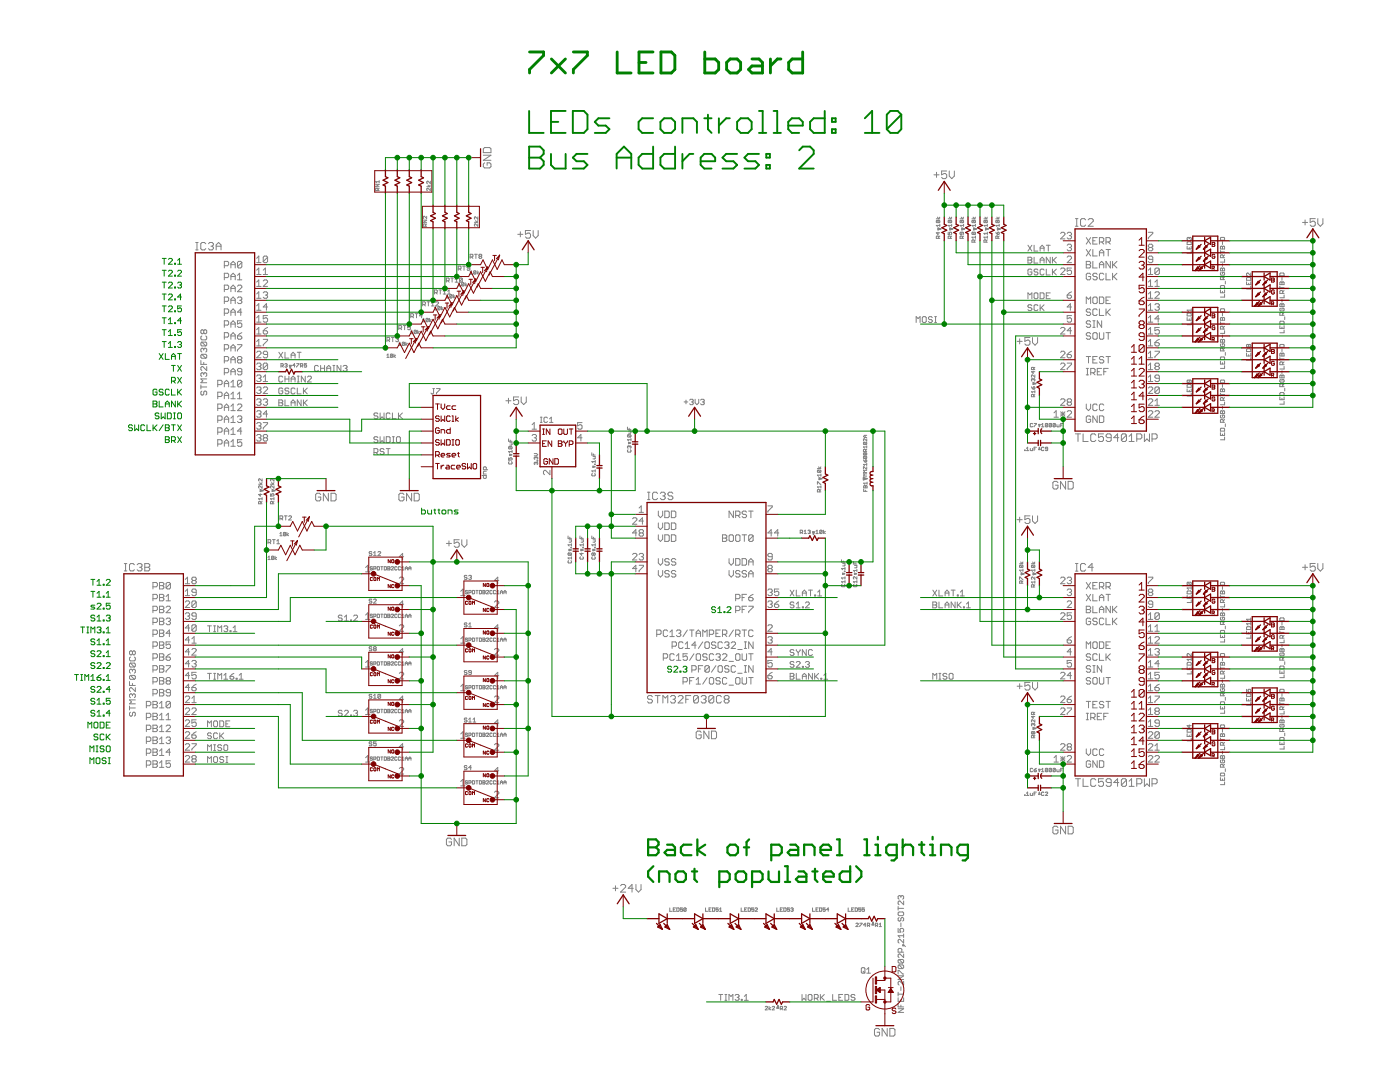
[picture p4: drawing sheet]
<svg xmlns="http://www.w3.org/2000/svg" width="279mm" height="216mm" viewBox="0 0 279 216" stroke-linecap="round" stroke-linejoin="round" font-family="sans-serif">
<g fill="none" stroke="#808080" stroke-width=".2">
<path d="M75 36.8h.7l-.7 .5h.7M75.4 38l-.1-.4-.3 .1v.3h.7M75.7 37.6l-.3 .2M75.7 36.3h-.7l.2 .2M75.7 36v.5M85.2 37.3h.7M85.4 36.9l.2 .4 .3-.4M85.9 36.2v.4l-.5-.4-.2 .1 .1 .3M85.9 37.6v.4l-.5-.4-.2 .1 .1 .3M96.5 31h1.5l-1.5 1h1.5M96.7 32.5l-.2 .2v.6l.2 .2h1l.3-.2v-.6l-.3-.2h-.5v.5M96.7 29.4h1l.3 .3v.8h-1.5v-.8z"/>
<path d="M186.4 34.9h1M186.9 34.4v1M188.9 34.1h-1v.8l.5-.3h.3l.2 .3v.5l-.2 .2h-.5l-.3-.2M189.4 34.1v1l.5 .5 .6-.5v-1M39.1 49.9h.4M39.1 48.4h.4M39.3 48.4v1.5M41.1 48.6l-.3-.2h-.5l-.2 .2v1l.2 .3h.5l.3-.3M41.6 48.6l.2-.2h.5l.3 .2v.3l-.3 .2M42.1 49.1h.2M42.3 49.1l.3 .3v.2l-.3 .3h-.5l-.2-.3M43.1 49.1h1"/>
<path d="M43.1 49.9v-1l.5-.5 .5 .5v1M44.8 53h.6l.2-.2v-.4l-.2-.2h-.6v1.3M44.8 55.4h.6l.2-.2v-.5l-.2-.2h-.6v1.3M44.8 57.8h.6l.2-.2v-.5l-.2-.2h-.6v1.3M46.1 53.5v-.9l.4-.4 .4 .4v.9M46.1 55.8v-.9l.4-.4 .4 .4v.9M46.1 58.2v-.9l.4-.4 .4 .4v.9M46.1 52.8h.8M46.1 55.2h.8M46.1 57.6h.8M46.1 59.9h.8M47.4 59.5l.2-.2h.4l.3 .2v.2l-.3 .2"/>
<path d="M47.4 57.1l.2-.2h.4l.3 .2v.2l-.9 .9h.9M47.4 54.9l.4-.4v1.3M47.4 55.8h.9M47.8 59.9h.2M48 59.9l.3 .2v.3l-.3 .2h-.4l-.2-.2M48.3 52.4v.8l-.3 .3h-.4l-.2-.3M48.3 52.4l-.3-.2h-.4l-.2 .2v.8M48.3 52.4l-.9 .8M51.2 51.5l.4-.4v1.3M51.2 53.9l.4-.4v1.3M51.2 56.3l.4-.4v1.2M51.2 58.7l.4-.5v1.3"/>
<path d="M51.2 52.4h.9M51.2 54.8h.9M51.2 57.1h.9M51.2 59.5h.9M52.5 56.1l.2-.2h.5l.2 .2v.2l-.9 .8h.9M52.5 58.4l.2-.2h.5l.2 .2-.2 .5M52.5 54.8h.9M52.5 53.9l.5-.4v1.3M53 58.9h.2M53.2 58.9l.2 .2v.2l-.2 .2h-.5l-.2-.2M53.4 51.3v.9l-.2 .2h-.5l-.2-.2M53.4 51.3l-.2-.2h-.5l-.2 .2v.9"/>
<path d="M53.4 51.3l-.9 .9M84.5 43.9h.7l-.7 .5h.7M84.9 45.1v-.3l-.3-.1-.1 .4h.7M85.2 43.2v.4l-.5-.4-.2 .1 .1 .3M85.2 44.7l-.3 .2M86.7 58.4h.4l.2-.4-.6-.2v.9M87 58.4l.3 .3M87.6 57.8h.5M87.9 57.8v.9M88.5 58.1l.2-.3v.9M88.5 58.7h.5M89.1 59l.2-.2v.7"/>
<path d="M89.1 59.5h.4M89.1 56h.4l.1-.4-.5-.1v.8M89.3 58.1l.3-.3v.9M89.3 58.7h.6M89.4 56l.2 .3M90 55.5h.5M90.2 58.9l-.4 .4M90.2 58.9l-.1 .6-.3-.2M90.2 58.9l-.1-.1-.3 .1v.4M90.2 55.5v.8M90.5 58.8v.7M90.8 59l-.3 .2 .3 .3"/>
<path d="M90.8 55.8l.3-.3v.8M90.8 56.3h.6M91.4 56.6l.3-.2v.7M91.4 57.1h.5M91.5 53.7h.4l.1-.5-.5-.1v.8M91.7 53.7l.3 .2M92.3 55.6l-.2-.1-.4 .1v.6M92.3 55.6v.6l-.2 .1-.4-.1M92.3 55.6l-.6 .6M92.3 53.1h.6M92.6 56.5l-.1-.1-.4 .1v.5M92.6 56.5l-.1 .6-.4-.1"/>
<path d="M92.6 56.5l-.5 .5M92.6 53.1v.8M92.8 56.4v.7M93.2 56.6l-.4 .3 .4 .2M93.8 53.5h-.5l-.1-.1 .1-.3 .5 .1v.6l-.2 .1-.4-.1M93.8 54.3l.2-.3v.7M93.8 54.7h.5M93.8 51.3h.5l.1-.4-.6-.2v.9M94.1 51.3l.3 .3M94.7 44.4h.7M94.7 50.7h.6M94.9 44l.2 .4 .3-.4"/>
<path d="M95 54.1l-.2-.1-.3 .1v.5M95 54.1v.5l-.2 .1-.3-.1M95 54.1l-.5 .5M95 50.7v.9M95.2 54v.7M95.4 43.3v.4l-.5-.4-.2 .1 .1 .3M95.4 44.7v.4l-.5-.4-.2 .1 .1 .3M95.5 54.3l-.3 .2 .3 .2M95.7 51.1l-.1 .2 .1 .3 .4-.2-.1-.3M95.7 51.1l-.1-.1 .1-.3 .4 .2-.1 .2M95.7 51.1h.3M103.3 46.8h1.1"/>
<path d="M103.8 46.2v1.1M105.9 46h-1v.8l.5-.3h.2l.3 .3v.5l-.3 .2h-.5l-.2-.2M106.4 46v1l.5 .5 .5-.5v-1M186.9 43.7h.7M187 44l-.1 .3 .5 .1M187 44l.6 .1-.2 .3M187 44l.4 .4M187.1 43.3l.2 .4 .3-.4M187.2 46.3v.5l-.3-.3h.7M187.3 47.6v-.4l-.3-.1-.1 .5h.7M187.6 45h-.7l.2 .2M187.6 44.7v.5"/>
<path d="M187.6 47.1l-.3 .2M189.2 46.3v.5h.4l-.1-.3 .3-.2 .1 .2-.1 .3M189.2 43.7h.7M189.4 44l-.2 .3 .6 .1M189.4 44l.5 .1-.1 .3M189.4 44l.4 .4M189.5 43.3l.2 .4 .2-.4M189.7 47.6v-.4l-.3-.1-.2 .5h.7M189.9 45h-.7l.3 .2M189.9 44.7v.5M189.9 47.1l-.2 .2M191.6 43.7h.7"/>
<path d="M191.7 44l-.1 .3 .6 .1M191.7 44l.6 .1-.1 .3M191.7 44l.5 .4M191.8 43.3l.3 .4 .2-.4M192 46.3l-.2 .5-.2-.1 .1-.4h.5l.1 .2-.1 .3M192.1 47.6v-.4l-.4-.1-.1 .5h.7M192.3 45h-.7l.2 .2M192.3 44.7v.5M192.3 47.1l-.2 .2M194 43.7h.7M194.1 44l-.1 .3 .6 .1M194.1 44h.5l.1 .1-.1 .3"/>
<path d="M194.1 46.3l.5 .5M194.1 46.3h.5l.1 .2-.1 .3M194.1 46.3l-.1 .2 .1 .3h.5M194.1 44l.5 .4M194.2 43.3l.2 .4 .3-.4M194.4 48.3v-.3l-.3-.1-.1 .4h.7M194.7 47.3h-.7l.2 .3M194.7 45h-.7l.2 .2M194.7 44.7v.5M194.7 47.1v.5M194.7 47.9l-.3 .2M196.4 43.7h.6"/>
<path d="M196.5 44l-.1 .1 .1 .3h.4M196.5 44h.4l.1 .1-.1 .3M196.5 44l.4 .4M196.6 43.3l.2 .4 .2-.4M196.8 48.3v-.3l-.3-.1-.1 .4h.6M197 47.3h-.6l.2 .3M197 45h-.6l.2 .2M197 44.7v.5M197 46.3v.5M197 47.1v.5M197 47.9l-.2 .2M197 46.6h-.6l.2 .2"/>
<path d="M198.7 43.7h.7M198.7 46.3l.4 .5M198.8 44l-.1 .1 .1 .3h.5M198.8 44h.5l.1 .1-.1 .3M198.8 44l.5 .4M198.9 43.3l.3 .4 .2-.4M199.2 46.3l.2 .2-.1 .3h-.2zM199.2 47.6v-.4l-.4-.1-.1 .5h.7M199.4 45h-.7l.2 .2M199.4 44.7v.5M199.4 47.1l-.2 .2M205.1 59.6v-1.2l.4 .4 .4-.4v1.2"/>
<path d="M205.1 51.3h.6l.2 .2-.2 .4 .2 .4-.2 .2h-.6zM205.1 51.9h.6M205.1 48.9l.8 1.2M205.9 53.9l-.2-.2h-.4l-.2 .2v.8l.2 .2h.4l.2-.2v-.4h-.4M205.9 48.9l-.8 1.2M206.4 48.9v1.2h.7M206.4 51.3v1.2h.7M206.6 58.4h.3l.2 .2v.8l-.2 .2h-.3l-.2-.2v-.8zM207.1 53.9l-.2-.2h-.3l-.2 .2 .2 .4h.3l.2 .2-.2 .4h-.3l-.2-.2M207.6 58.4h.6l.2 .2v.8l-.2 .2h-.6zM207.6 50.1v-.8l.4-.4 .4 .4v.8M207.6 52.5v-.8l.4-.4 .4 .4v.8"/>
<path d="M207.6 51.9h.8M207.6 49.5h.8M208.4 53.9l-.2-.2h-.4l-.2 .2v.8l.2 .2h.4l.2-.2M208.8 53.7v1.2h.8M208.8 59h.4M208.8 48.9h.8M209.2 48.9v1.2M209.6 58.4h-.8v1.2h.8M209.6 51.3v1.2l-.8-1.2v1.2M210 51.3v1.2M210 53.7v1.2M210.2 54.3l.6 .6"/>
<path d="M210.2 51.9l.6 .6M210.8 53.7l-.8 .8M210.8 51.3l-.8 .8M211.7 53.7l.2-.2h.4l.2 .2v.2l-.8 .9h.8M211.7 46.6l.2-.2h.4l.2 .2v.2l-.8 .9h.8M213 51.3l.2-.2h.4l.2 .2v.2l-.8 .9h.8M213 58.9h.6l.2 .2v.2l-.2 .2h-.4l-.2-.2zM213 46.6l.2-.2h.4l.2 .2v.2l-.2 .2M213 49l.2-.3h.4l.2 .3v.2l-.2 .2M213.4 49.4h.2M213.4 47h.2M213.6 49.4l.2 .2v.2l-.2 .2h-.4l-.2-.2"/>
<path d="M213.6 47l.2 .2v.3l-.2 .2h-.4l-.2-.2M213.8 53.5h-.8v.6l.6-.2 .2 .2v.5l-.2 .2h-.4l-.2-.2M213.8 58.2l-.8 .7M214.6 43.6h.5M214.6 45.1h.5M214.9 43.6v1.5M216.7 43.9l-.3-.3h-.5l-.3 .3v1l.3 .2h.5l.3-.2M216.8 52.2h.6l.3 .2-.3 .4 .3 .4-.3 .3h-.6zM216.8 52.8h.6M216.8 47.4l.9 1.3M216.8 49.8l.9 1.3M217.2 43.9l.2-.3h.5l.3 .3v.2l-1 1h1"/>
<path d="M217.7 54.7l-.3-.2h-.4l-.2 .2v.9l.2 .2h.4l.3-.2v-.4h-.5M217.7 47.4l-.9 1.3M217.7 49.8l-.9 1.3M218.1 59.5l.2-.2h.5l.2 .2v.9l-.2 .2h-.5l-.2-.2zM218.1 52.2v1.3h.9M218.1 49.8v1.3h.9M218.1 48h.4M219 54.7l-.2-.2h-.5l-.2 .2 .2 .5h.5l.2 .2-.2 .4h-.5l-.2-.2M219 47.4h-.9v1.3h.9M219.4 59.3h.7l.2 .2v.9l-.2 .2h-.7zM219.4 52.8h.9M219.4 48.3h.7l.2-.3v-.4l-.2-.2h-.7v1.3"/>
<path d="M219.4 51.1v-.9l.5-.4 .4 .4v.9M219.4 53.5v-.9l.5-.4 .4 .4v.9M219.4 50.4h.9M219.9 48.3l.4 .4M220.3 54.7l-.2-.2h-.5l-.2 .2v.9l.2 .2h.5l.2-.2M220.7 54.5v1.3h.9M220.7 59.9h.5M220.7 48.3h.7l.2-.3v-.4l-.2-.2h-.7v1.3M220.7 49.8h.9M221.2 49.8v1.3M221.2 48.3l.4 .4M221.6 59.3h-.9v1.3h.9"/>
<path d="M221.6 52.2v1.3l-.9-1.3v1.3M222 52.2v1.3M222 54.5v1.3M222.2 52.8l.7 .7M222.2 55.2l.7 .6M222.9 52.2l-.9 .8M222.9 54.5l-.9 .9M229.2 54.8h.9M229.2 57.1h.9M229.2 59.5h.9M229.2 46.4h.9v.2l-.9 .9v.2M229.2 53.9l.4-.4v1.3"/>
<path d="M229.2 56.3l.4-.4v1.2M229.2 58.7l.4-.5v1.3M229.4 49.4l-.2-.2 .2-.5h.4l.3 .3v.2l-.3 .2M229.4 49.4l-.2 .2v.2l.2 .2h.4l.3-.2-.3-.4M229.4 49.4h.4M230.1 51.8h-.7l-.2-.3 .2-.4h.4l.3 .2v.9l-.3 .2h-.4l-.2-.2M230.5 58.4l.2-.2h.4l.3 .2v.3l-.9 .8h.9M230.5 57.1h.9M230.5 56.3l.4-.4v1.2M231.4 53.7l-.3-.2h-.4l-.2 .2v.9M231.4 53.7v.9l-.3 .2h-.4l-.2-.2M231.4 53.7l-.9 .9"/>
<path d="M236.9 49.1v.6h.8v-.6M237 48.2h.6l.1 .6h-.8zM237.3 47.5l.2-.1 .2 .1-.1 .4M237.3 47.5l-.1-.1-.3 .1 .1 .4M237.3 47.5v.1M237.3 49.4v.3M237.7 50v.5h-.8M243.6 49.3l.1-.2 .3 .2 .3-.2 .1 .6h-.8zM243.6 57.8v.6h.8v-.6M243.6 50v.5M243.6 50.3h.8M243.7 47.4h.6l.1 .5h-.8z"/>
<path d="M243.7 53.5l.3 .1 .3-.1 .1 .5h-.8zM243.7 54.4l-.1 .1 .1 .4h.6l.1-.1-.1-.4h-.3v.2M243.7 57h.6l.1 .5h-.8zM244 48.2v.6M244 49.3v.4M244 52.6v.6M244 53.6v.4M244 58.1v.3M244.1 51.4v-.4l-.4-.1-.1 .5h.8M244.1 55.8v-.4l-.1-.2-.4 .2v.4h.8M244.4 58.7v.6h-.8M244.4 51.7v.6h-.8"/>
<path d="M244.4 55.2l-.3 .3M244.4 50.9l-.3 .2M244.5 56.1v.6M248.8 56.2v.6h.8v-.6M248.8 55.5l.7-.1 .1 .1v.4h-.8zM249.2 56.5v.3M249.6 54.5v.5l-.5-.5-.3 .1 .1 .4M249.6 57.1v.6h-.8M255.4 54.6l.2-.1h.5l.2 .1v.4h-.9zM255.4 56.4l.7-.2 .2 .2v.4h-.9zM255.4 57.1v.6M255.4 57.4h.9"/>
<path d="M255.8 55.4v.5M255.8 56.4v.4M255.8 59.7v.6M256 58.5v-.4l-.4-.1-.2 .1v.4h.9M256.3 58.9v.5h-.9M256.3 58l-.3 .3M259.9 44.4h1.1M260.5 43.9v1M262.5 43.6h-1v.8l.5-.3h.2l.3 .3v.5l-.3 .2h-.5l-.2-.2M263 43.6v1l.5 .5 .5-.5v-1M40.1 71.9v.8h1.2M40.1 76.8v.8"/>
<path d="M40.1 77.2h1.2M40.3 78l-.2 .2v.4l.2 .2 .4-.2v-.4l.2-.2 .4 .2v.4l-.2 .2M40.3 67l-.2 .2v.4l.2 .2h.8l.2-.2v-.4l-.2-.2M40.3 68.3l-.2 .2v.3l.2 .2h.8M40.3 70.7l-.2 .2v.4l.2 .2h.8M40.3 68.3h.8l.2 .2v.3l-.2 .2M40.3 70.7h.8l.2 .2v.4l-.2 .2M40.3 70.7l.8 .8M40.3 68.3l.8 .7M40.7 66l-.2-.2-.4 .2v.4l.2 .2 .4-.2M40.7 69.7l-.2-.2-.4 .2v.4l.2 .2M40.7 74.6l-.2-.2-.4 .2v.4l.2 .1"/>
<path d="M40.7 66v.4M40.7 69.7v.2M40.7 72.3v.4M40.7 74.6v.2M40.7 66l.2-.2 .4 .2v.4l-.2 .2-.4-.2M40.7 69.7l.2-.2 .4 .2v.4l-.2 .2M40.7 74.6l.2-.2 .4 .2v.4l-.2 .1M41.3 73.2v.7l-.8-.7-.4 .1v.4l.2 .2M41.3 75.6h-1.2l.4 .4-.4 .4h1.2M43.5 76.8h.6l.2-.3v-.4l-.2-.2h-.6v1.3M43.5 79.1h.6l.2-.2v-.4l-.2-.2h-.6v1.3M44.8 74.4h.6l.2-.2v-.5l-.2-.2h-.6v1.3"/>
<path d="M44.8 72h.6l.2-.2v-.4l-.2-.3h-.6v1.3M44.8 60.1h.6l.2-.2v-.4l-.2-.2h-.6v1.3M44.8 62.5h.6l.2-.2v-.5l-.2-.2h-.6v1.3M44.8 69.6h.6l.2-.2v-.4l-.2-.2h-.6v1.3M44.8 64.9h.6l.2-.2v-.5l-.2-.2h-.6v1.3M44.8 67.3h.6l.2-.3v-.4l-.2-.2h-.6v1.3M44.8 77.2v-.9l.4-.4 .4 .4v.9M44.8 79.6v-.9l.4-.4 .4 .4v.9M44.8 76.5h.8M44.8 78.9h.8M46.1 74.2h.8M46.1 64.7h.8"/>
<path d="M46.1 71.8h.8M46.1 60.6v-.9l.4-.4 .4 .4v.9M46.1 62.9v-.8l.4-.5 .4 .5v.8M46.1 65.3v-.8l.4-.5 .4 .5v.8M46.1 67.7v-.9l.4-.4 .4 .4v.9M46.1 70.1v-.9l.4-.4 .4 .4v.9M46.1 72.4v-.8l.4-.5 .4 .5v.8M46.1 74.8v-.9l.4-.4 .4 .4v.9M46.1 62.3h.8M46.1 67h.8M46.1 69.4h.8M46.1 76.3l.4-.4v1.3"/>
<path d="M46.1 78.7l.4-.4v1.3M46.1 77.2h.8M46.1 79.6h.8M47.4 68.8h.9v.2l-.9 .8v.3M47.4 67h.6l.3 .5-.3 .2h-.4l-.2-.2zM47.4 78.7l.4-.4v1.3M47.4 79.6h.9M47.6 71.8h.4M47.6 71.8l-.2-.2 .2-.5h.4l.3 .3-.3 .4M47.6 71.8l-.2 .2 .2 .4h.4l.3-.2-.3-.4M48.3 74.2h-.7l-.2-.3 .2-.4h.4l.3 .2v.9l-.3 .2h-.4l-.2-.2M48.3 64h-.9v.7l.6-.2 .3 .2v.4l-.3 .2h-.4l-.2-.2"/>
<path d="M48.3 76.1l-.3-.2h-.4l-.2 .2v.9M48.3 76.1v.9l-.3 .2h-.4l-.2-.2M48.3 62.3h-.9l.6-.7v1.3M48.3 66.4l-.9 .6M48.3 76.1l-.9 .9M51.2 77.4l.2-.2h.5l.2 .2-.2 .5M51.2 69h.9M51.2 75.1l.2-.3h.5l.2 .3-.2 .4M51.2 61l.4-.4v1.3M51.2 63.4l.4-.4v1.3M51.2 65.8l.4-.5v1.4M51.2 68.2l.4-.5v1.3"/>
<path d="M51.2 61.9h.9M51.2 64.3h.9M51.2 66.7h.9M51.2 72.7l.2-.2h.5l.2 .2-.2 .4M51.2 70.3l.2-.2h.5l.2 .2v.2l-.9 .9h.9M51.2 79.8l.2-.2h.5l.2 .2-.2 .4M51.6 73.1h.3M51.6 75.5h.3M51.6 77.9h.3M51.9 75.5l.2 .2-.2 .4h-.5l-.2-.2M51.9 73.1l.2 .2-.2 .5h-.5l-.2-.2M51.9 77.9l.2 .2-.2 .4h-.5l-.2-.2"/>
<path d="M52.5 77.4l.2-.2h.5l.2 .2v.2l-.9 .9h.9M52.5 66h.7l.2 .2v.2l-.2 .3h-.5l-.2-.3zM52.5 67.7h.9v.2l-.9 .9v.2M52.5 79.8l.2-.2h.5l.2 .2-.2 .4M52.5 75.3l.5-.5v1.3M52.5 76.1h.9M53.4 72.7v.9l-.2 .2h-.5l-.2-.2M53.4 70.7h-.7l-.2-.2 .2-.4h.5l.2 .2v.9l-.2 .2h-.5l-.2-.2M53.4 63h-.9v.6l.5-.2 .4 .2v.5l-.2 .2h-.5l-.2-.2M53.4 72.7l-.2-.2h-.5l-.2 .2v.9M53.4 61.3h-.9l.7-.7v1.3M53.4 65.3l-.9 .7"/>
<path d="M53.4 72.7l-.9 .9M55.6 79.8h.6l.2 .2-.2 .4 .2 .4-.2 .2h-.6zM55.6 70.3l.8 1.2M56.1 73l.4-.1-.1-.3h-.3v.7M56.3 73l.2 .3M56.4 77.6l-.2-.2h-.4l-.2 .2v.8l.2 .2h.4l.2-.2v-.4h-.4M56.4 75.2l-.2-.1h-.4l-.2 .1v.8l.2 .2h.4l.2-.2M56.4 70.3l-.8 1.2M56.8 72.7l.4-.1 .1 .1-.1 .2M56.9 70.3v1.2h.8M56.9 75.1v1.1M56.9 79.8v1.2h.8"/>
<path d="M56.9 75.6h.8M57.1 72.9h.1M57.2 72.9l.1 .1-.1 .3-.4-.1M57.7 77.6l-.2-.2h-.4l-.2 .2 .2 .4h.4l.2 .2-.2 .4h-.4l-.2-.2M57.7 75.1v1.1M58.1 71.5v-.8l.4-.4 .4 .4v.8M58.1 75.6h.8M58.1 76.2v-.8l.4-.3 .4 .3v.8M58.1 70.9h.8M58.9 72.9h-.5l.4-.3v.7M58.9 77.6l-.2-.2h-.4l-.2 .2v.8l.2 .2h.4l.2-.2M59.2 72.6h.4l-.4 .7"/>
<path d="M59.3 75.1h.4M59.3 76.2h.4M59.3 77.4v1.2h.8M59.3 70.3h.8M59.5 75.1v1.1M59.7 70.3v1.2M60 73l.4-.1-.1-.3h-.3v.7M60.1 79.8v1.2l-.8-1.2v1.2M60.2 73l.2 .3M60.6 77.4v1.2M60.6 79.8v1.2M60.7 78l.6 .6"/>
<path d="M60.9 75.1v1.1l-.8-1.1v1.1M61.2 72.6h-.5v.3l.3-.1 .2 .1-.1 .4-.4-.1M61.3 77.4l-.7 .8M61.3 79.8l-.7 .8M61.4 75.2l.2-.1h.4l.1 .1v.2l-.7 .8h.7M63.5 73.1l-.1-.2h-.4l-.2 .2v.8l.2 .2h.4l.1-.2M64 73.5h.8M64 72.9v1.2M64.8 72.9v1.2M65.2 73.5h.8M65.2 74.1v-.8l.4-.4 .4 .4v.8M66.4 72.9h.4"/>
<path d="M66.4 74.1h.4M66.6 72.9v1.2M68 72.9v1.2l-.7-1.2v1.2M68.5 73.1l.2-.2h.4l.2 .2-.2 .4M68.9 73.5h.2M69.1 73.5l.2 .2-.2 .4h-.4l-.2-.2M77.2 67.9l.6-.1-.2-.5h-.4v.9M77.2 70.9l.2-.2v.6M77.2 71.3h.5M77.5 67.9l.3 .3M78.1 67.3h.6M78.4 70.8l-.2-.1-.3 .1v.4"/>
<path d="M78.4 70.8l-.5 .4M78.4 70.8v.4l-.2 .1-.3-.1M78.4 67.3v.9M78.6 70.7v.6M79 70.9l-.4 .2 .4 .2M79 67.5l.4-.2 .1 .2-.1 .3M79.2 67.8h.2M79.4 67.8l.1 .1-.1 .3-.4-.2M79.6 65.5h.4l.2-.4-.2-.1h-.4v.8M79.6 68.5l.2-.2v.6M79.6 68.9h.4M79.9 65.5l.3 .3"/>
<path d="M80.5 65h.5M80.7 68.4l-.1-.1-.3 .1v.4M80.7 68.4v.4l-.1 .1-.3-.1M80.7 68.4l-.4 .4M80.8 65v.8M81 68.3v.6M81.3 68.5l-.3 .2 .3 .2M81.9 65h-.6v.4l.3-.2 .3 .2-.1 .4-.5-.1M82 66.1l.2-.2v.7M82 66.6h.4M82 63.1l.5-.1-.1-.4h-.4v.8M82.3 63.1l.2 .3"/>
<path d="M82.8 62.6h.6M83.1 66v.5l-.1 .1-.3-.1M83.1 66l-.4 .5M83.1 66l-.3-.1-.1 .6M83.1 62.6v.8M83.4 65.9v.7M83.7 66.1l-.3 .2 .3 .3M84.3 63h-.6l.4-.4v.8M84.3 63.8l.3-.3v.7M84.3 64.2h.5M84.3 60.8h.5l.1-.4-.1-.2h-.5v.8M84.6 60.8l.3 .2"/>
<path d="M85.2 60.2h.6M85.5 63.6l-.1 .6-.4-.1M85.5 63.6l-.5 .5M85.5 63.6l-.4-.1-.1 .6M85.5 60.2v.8M85.7 63.5v.7M86.1 63.8l-.4 .2 .4 .2M86.1 60.5l.3-.3v.8M86.1 61h.5M86.4 77.5h.3M86.5 77.5v.9l-.1 .2-.4-.2M86.7 61.4l.2-.2v.6"/>
<path d="M86.7 61.8h.4M87 60.4l.1-.2 .4 .2-.5 .6h.5M87.1 77.5h.7v.2l-.7 .7v.2M87.8 61.3l-.3-.1-.1 .5M87.8 61.3l-.4 .4M87.8 61.3l-.1 .5-.3-.1M88.1 61.2v.6M88.4 61.4l-.3 .2 .3 .2M101 80h1M101.5 79.5v1M103.5 79.2h-1v.8l.5-.3h.3l.2 .3v.5l-.2 .2h-.6l-.2-.2M104 79.2v1l.5 .5 .5-.5v-1"/>
<path d="M136.9 79.8v.8M137.6 79.8l.2-.1h.4l.1 .1-.1 .4M138.7 79.7v.7l.4 .4 .3-.4v-.7M139.8 79.8l.2-.1h.4l.1 .1-.1 .4M182.8 64.3v-1.1l.4 .4 .4-.4v1.1M184.3 63.2h.3l.2 .2v.8l-.2 .1h-.3l-.2-.1v-.8zM186.1 63.4l-.2-.2h-.4l-.2 .2 .2 .4h.4l.2 .2-.2 .3h-.4l-.2-.1M186.5 63.2h.4M186.5 64.3h.4M186.7 63.2v1.1M203 68.1h1M203.5 67.6v1"/>
<path d="M205.5 67.4h-1v.7l.5-.2h.3l.2 .2v.5l-.2 .3h-.5l-.3-.3M205.8 77.2l.4 .4M205.9 61l-.2-.2h-.4l-.2 .4 .2 .2h.4l.2 .4-.2 .2h-.4l-.2-.2M206.1 67.4v1l.5 .5 .5-.5v-1M206.2 75.7l-.1-.1-.3 .1 .2 .4M206.2 75.7l.1-.1 .2 .1-.1 .4M206.2 74.1v.4l-.4-.3h.7M206.2 75.7v.1M206.2 77.3l.2-.1 .1 .3-.3 .1zM206.3 73.7l-.1-.4-.4 .1v.3h.7M206.3 79.2l-.1-.5-.4 .1v.4h.7M206.5 74.8v.5l-.4-.5-.3 .1 .2 .4"/>
<path d="M206.5 78v.4M206.5 73.3l-.2 .2M206.5 78.7l-.2 .2M206.5 78.2h-.7l.3 .2M207.1 61l-.2-.2h-.3l-.2 .2v.8l.2 .2h.3l.2-.2M207.6 60.8v1.2M207.8 61.4l.6 .6M208.4 60.8l-.8 .8M211.7 72.7l.2-.2h.4l.2 .2v.2l-.8 .9h.8M211.7 65.6l.2-.3h.4l.2 .3v.2l-.8 .9h.8M211.7 70.3l.2-.2h.4l.2 .2v.2l-.8 .9h.8M211.7 79.8l.2-.2h.4l.2 .2v.2l-.8 .9h.8"/>
<path d="M213 72.5h.8v.2l-.8 .9v.2M213 70.7h.6l.2 .3v.2l-.2 .2h-.4l-.2-.2zM213.8 61.3h-.8l.6-.7v1.3M213.8 63h-.8v.6l.6-.2 .2 .2v.5l-.2 .2h-.4l-.2-.2M213.8 66h-.8l.6-.7v1.4M213.8 70.1l-.8 .6M216.8 73.5h.4M216.8 71.1h.9M216.8 74.8h.4M216.8 60.6v-1.3l.4 .4 .5-.4v1.3M217 73.5v1.3M217.2 71.1v1.3"/>
<path d="M217.7 64.2l-.3-.2h-.4l-.2 .2v.3l.2 .2h.4l.3 .2v.2l-.3 .2h-.4l-.2-.2M217.7 61.8l-.3-.2h-.4l-.2 .2v.3l.2 .2h.4l.3 .2v.2l-.3 .2h-.4l-.2-.2M217.7 66.6l-.3-.2h-.4l-.2 .2v.2l.2 .2h.4l.3 .3-.3 .4h-.4l-.2-.2M217.7 74.4h.6l.2-.2v-.5l-.2-.2h-.6v1.3M218.1 66.6l.2-.2h.5l.2 .2v.9l-.2 .2h-.5l-.2-.2zM218.1 71.8h.4M218.1 64h.4M218.1 65.3h.4M218.1 74.4l.4 .4M218.3 64v1.3M219 61.8l-.2-.2h-.5l-.2 .2v.9l.2 .2h.5l.2-.2M219 71.1h-.9v1.3h.9"/>
<path d="M219 74.2h.4M219.4 61.6v1.3h.9M219.4 66.4v1.1l.2 .2h.5l.2-.2v-1.1M219.9 73.5h-.9v1.3h.9M219.9 64v1.3l-.9-1.3v1.3M220.3 74.2h.4M220.3 71.4l-.2-.3h-.5l-.2 .5 .2 .2h.5l.2 .4-.2 .2h-.5l-.2-.2M220.7 66.4h.9M220.7 71.1h.9M220.7 61.6v1.3M220.9 62.3l.7 .6M221.2 73.5h-.9v1.3"/>
<path d="M221.2 66.4v1.3M221.2 71.1v1.3M221.6 61.6l-.9 .9M229.2 77.4l.2-.2h.4l.3 .2v.2l-.9 .9h.9M229.2 69h.9M229.2 73.8h.9M229.2 79.8l.2-.2h.4l.3 .2v.2l-.9 .9h.9M229.2 63.4l.4-.4v1.3M229.2 61.9h.9M229.2 64.3h.9M229.2 66.7h.9M229.2 71.4h.9"/>
<path d="M229.2 76.1h.9M229.2 61l.4-.4v1.3M229.2 65.8l.4-.5v1.4M229.2 68.2l.4-.5v1.3M229.2 70.5l.4-.4v1.3M229.2 72.9l.4-.4v1.3M229.2 75.3l.4-.5v1.3M230.5 68.4h.6l.3 .2v.2l-.3 .2h-.4l-.2-.2zM230.5 60.8l.2-.2h.4l.3 .2-.3 .5M230.5 70.1h.9v.2l-.9 .9v.2M230.7 73.1l-.2 .2v.3l.2 .2h.4l.3-.2-.3-.5M230.7 73.1l-.2-.2 .2-.4h.4l.3 .2v.2l-.3 .2"/>
<path d="M230.7 73.1h.4M230.9 61.3h.2M231.1 61.3l.3 .2-.3 .4h-.4l-.2-.2M231.4 77.4l-.3-.2h-.4l-.2 .2v.9M231.4 65.3h-.9v.7l.6-.2 .3 .2v.4l-.3 .3h-.4l-.2-.3M231.4 75.5h-.7l-.2-.2 .2-.5h.4l.3 .3v.8l-.3 .2h-.4l-.2-.2M231.4 63.6h-.9l.6-.6v1.3M231.4 77.4v.9l-.3 .2h-.4l-.2-.2M231.4 67.7l-.9 .7M231.4 77.4l-.9 .9M236.9 63.4v.5h.8v-.5M236.9 77.6v.5h.8v-.5"/>
<path d="M236.9 62.6l.1-.1h.6l.1 .5h-.8zM237 76.7h.6l.1 .6h-.8zM237.3 75.8v.5l-.1 .1-.3-.1 .1-.5h.6l.1 .2-.1 .4M237.3 63.6v.3M237.3 77.9v.2M237.7 61.6v.6M237.7 64.2v.6h-.8M237.7 78.5v.5h-.8M237.7 61.9h-.8l.3 .3M243.6 61.7l.1-.1h.6l.1 .6h-.8zM243.6 67.9l.1-.2 .3 .2 .3-.2 .1 .6h-.8zM243.6 71.4l.1-.2h.6l.1 .6h-.8z"/>
<path d="M243.6 72.1v.5h.8v-.5M243.6 77.7l.1-.1 .3 .1 .3-.1 .1 .5h-.8zM243.6 64.2v.6M243.6 78.5v.5M243.6 64.5h.8M243.6 78.7h.8M243.7 75.8h.6l.1 .6h-.8zM243.7 63.4l.3 .1 .3-.1 .1 .5h-.8zM243.7 68.6l-.1 .1 .1 .5h.6l.1-.5-.4-.1v.3M244 62.5v.5M244 63.5v.4M244 66.8v.6"/>
<path d="M244 67.9v.4M244 72.4v.2M244 76.7v.6M244 77.7v.4M244.1 65.7v-.5l-.4-.1-.1 .6h.8M244.1 70v-.4l-.4-.1-.1 .5h.8M244.1 79.9v-.4l-.4-.2-.1 .6h.8M244.4 66v.5h-.8M244.4 73v.5h-.8M244.4 69.5l-.3 .2M244.4 65.1l-.3 .3M244.4 79.3l-.3 .3"/>
<path d="M244.5 70.3v.6M248.8 70.5v.5h.8v-.5M248.8 69.7l.1-.1h.6l.1 .1v.4h-.8zM249.2 68.9l-.1-.2-.3 .2 .1 .4 .3-.2M249.2 68.9l.1-.2 .3 .2-.1 .4-.3-.2M249.2 68.9v.2M249.2 70.8v.2M249.6 71.4v.5h-.8M255.4 75l.7-.2 .2 .2v.4h-.9zM255.4 65v.5h.9v-.5M255.4 68.9l.7-.2 .2 .2v.4h-.9zM255.4 70.6l.2-.1 .2 .1 .3-.1 .2 .1v.4h-.9z"/>
<path d="M255.4 79.2v.6h.9v-.6M255.4 71.4v.5M255.4 71.6h.9M255.6 60.6l.2 .1 .3-.1 .2 .1v.5h-.9v-.5zM255.6 61.5l-.2 .1 .2 .4h.5l.2-.4-.5-.1v.3M255.6 64.1h.5l.2 .1v.5h-.9v-.5zM255.6 75.7l-.2 .2 .2 .4 .7-.2-.2-.4h-.3v.3M255.6 78.3h.5l.2 .2v.4h-.9v-.4zM255.8 60.7v.5M255.8 65.3v.2M255.8 69.6v.5M255.8 70.6v.4"/>
<path d="M255.8 74v.5M255.8 75v.4M255.8 79.5v.3M256 62.9v-.4l-.2-.1-.4 .1v.4h.9M256 72.8v-.4l-.2-.2-.4 .2v.4h.9M256 77.2v-.5l-.4-.1-.2 .1v.5h.9M256.3 65.8v.6h-.9M256.3 73.1v.5h-.9M256.3 62.4l-.3 .2M256.3 76.6l-.3 .3M256.3 72.2l-.3 .3M256.4 63.2v.6"/>
<path d="M256.4 77.5v.5M43.5 88.6h.6l.2-.2v-.4l-.2-.3h-.6v1.3M43.5 81.5h.6l.2-.2v-.5l-.2-.2h-.6v1.3M43.5 83.9h.6l.2-.2v-.5l-.2-.2h-.6v1.3M43.5 86.2h.6l.2-.2v-.4l-.2-.2h-.6v1.3M44.8 86h.8M44.8 81.9v-.8l.4-.5 .4 .5v.8M44.8 84.3v-.9l.4-.4 .4 .4v.9M44.8 86.7v-.9l.4-.4 .4 .4v.9M44.8 89v-.8l.4-.5 .4 .5v.8M44.8 81.3h.8M44.8 83.7h.8"/>
<path d="M44.8 88.4h.8M46.1 81.1l.4-.5v1.3M46.1 83.4l.4-.4v1.3M46.1 85.8l.4-.4v1.3M46.1 88.2l.4-.5v1.3M46.1 81.9h.8M46.1 84.3h.8M46.1 86.7h.8M46.1 89h.8M47.4 80.8l.2-.2h.4l.3 .2v.3l-.9 .8h.9M47.4 83.2l.2-.2h.4l.3 .2v.2l-.3 .3M47.8 83.7h.2"/>
<path d="M48 83.7l.3 .2v.2l-.3 .2h-.4l-.2-.2M48.3 87.7h-.9v.7l.6-.2 .3 .2v.4l-.3 .2h-.4l-.2-.2M48.3 86h-.9l.6-.6v1.3M51.2 86.9l.2-.2h.5l.2 .2v.2l-.2 .3M51.2 82.2l.2-.2h.5l.2 .2-.2 .4M51.2 84.5l.2-.2h.5l.2 .2-.2 .5M51.6 96.6h.7M51.6 80.2h.3M51.6 82.6h.3M51.6 85h.3M51.6 87.4h.3M51.8 96.3l.3 .3 .2-.3"/>
<path d="M51.9 87.4l.2 .2-.2 .4h-.5l-.2-.2M51.9 80.2l.2 .3-.2 .4h-.5l-.2-.2M51.9 82.6l.2 .2-.2 .4h-.5l-.2-.2M51.9 85l.2 .2-.2 .4h-.5l-.2-.2M51.9 98.5v.5l-.3-.3h.7M52.3 95.5v.5l-.5-.5-.2 .2 .1 .3M52.3 96.9v.5l-.5-.5-.2 .1 .1 .4M52.3 99.3v.5M52.3 99.5h-.7l.2 .3M52.5 84.3h.9v.2l-.9 .9v.2M52.7 87.4l-.2-.3v-.2l.2-.2h.5l.2 .2v.2l-.2 .3M52.7 87.4l-.2 .2 .2 .4h.5l.2-.2v-.2l-.2-.2"/>
<path d="M52.7 87.4h.5M53 80.2h.2M53.2 80.2l.2 .3v.2l-.2 .2h-.5l-.2-.2M53.4 82.6h-.9l.7-.6v1.2M54 98.5v.5h.3l-.1-.3 .3-.2 .2 .2-.2 .3M54 96.6h.7M54.2 96.3l.2 .3 .3-.3M54.7 96.9v.5l-.6-.5-.1 .1 .1 .4M54.7 95.5v.5l-.5-.5-.2 .2 .1 .3M54.7 99.3v.5M54.7 99.5h-.7l.2 .3M55.6 80.4h.6"/>
<path d="M58.1 81v-.8l.4-.4 .4 .4v.8M58.1 80.4h.8M60.7 80.4l.6 .6M64 98.7l-.2-.3h-.6l-.2 .3v1l.2 .2h.6l.2-.2v-.5h-.5M65.5 98.4v1.5l-1-1.5v1.5M66.1 98.4h.7l.3 .3v1l-.3 .2h-.7zM74.6 90.3h.6l.2-.2v-.4l-.2-.2h-.6v1.2M75 90.3l.4 .4M75.4 87.3l-.2-.2h-.4l-.2 .4 .2 .2h.4l.2 .4-.2 .2h-.4l-.2-.2M75.4 82.6l-.2-.2h-.4l-.2 .2 .2 .4h.4l.2 .2-.2 .4h-.4l-.2-.2M75.9 82.4v1.2l.3-.4 .4 .4v-1.2M75.9 87.1v1.2l.3-.4 .4 .4v-1.2"/>
<path d="M76.6 89.7l-.2-.2h-.3l-.2 .4 .2 .2h.3l.2 .4-.2 .2h-.3l-.2-.2M77.1 87.1h.6l.2 .2v.8l-.2 .2h-.6zM77.1 89.5h.8M77.5 89.5v1.2M77.9 82.6l-.2-.2h-.4l-.2 .2v.8l.2 .2h.4l.2-.2M78.3 87.1h.4M78.3 88.3h.4M78.3 82.4v1.2h.8M78.5 87.1v1.2M79.1 87.3l.2-.2h.4l.2 .2v.8l-.2 .2h-.4l-.2-.2zM79.5 82.4v1.2M79.7 83l.6 .6"/>
<path d="M80.3 82.4l-.8 .8M80.6 98.7l-.2-.3h-.5l-.3 .3v1l.3 .2h.5l.2-.2v-.5h-.5M82.1 98.4v1.5l-1-1.5v1.5M82.7 98.4h.7l.3 .3v1l-.3 .2h-.7zM96.2 94.9h.8v.4l-.4 .2-.1-.2v-.4M97 93.7v-.4l-.1-.1-.4 .1v.4h.8M97 94h-.4l-.1 .2v.4h.5M101.5 87.6v.5h.7M101.5 91.4v.4h.3l-.1-.2 .1-.2 .4 .1-.1 .3M101.6 92.1l-.1 .1 .1 .4 .6-.1-.1-.4M101.6 89.1l-.1 .4 .6 .1M101.6 89.1l.6 .1-.1 .4"/>
<path d="M101.6 89.1l.5 .5M101.7 88.3h.5l-.1 .5h-.4M101.8 87.8v.3M102.2 90.1h-.7l.2 .2M102.2 89.9v.4M106.2 84.8l.4-.5v1.3M106.2 85.6h.9M106.2 86.9l.2-.2h.4l.3 .2v.2l-.3 .3M106.6 90.5h.5l.2 .2-.2 .3h-.5M106.6 87.4h.2M106.8 87.4l.3 .2-.3 .4h-.4l-.2-.2M107 92.4l-.2-.2-.2 .2 .1 .3"/>
<path d="M107 91.3l-.2-.1-.2 .1 .1 .4M107 92.4l.1-.2 .2 .2-.1 .3M107 91.3v.1M107 92.4v.1M107 91.3l.1-.1 .2 .1-.1 .4M107.2 91.9l.1 .1zM107.8 84.3h.4M107.8 83.2h.4M108 83.2v1.1M109.3 83.4l-.2-.2h-.3l-.2 .2v.7l.2 .2h.3l.2-.2M109.7 84.3h.7M109.7 83.6l.3-.4v1.1"/>
<path d="M109.7 93.9v.8l-.8-.8-.4 .2v.4l.2 .2M116.2 84.3h-.9v.7l.4-.2 .5 .2v.4l-.3 .2h-.4l-.2-.2M116.2 87.4h-.9l.6-.7v1.3M118.1 90.3v.5h.7M118.2 94.5l-.1 .1 .1 .4h.5l.1-.2-.1-.3M118.3 91.1h.5v.4l-.5 .1M118.4 90.6v.2M118.7 92.6l.1 .1zM118.8 91.9v.4M118.8 93.7v.5M118.8 92.1h-.7l.2 .2M118.8 94h-.7l.2 .2"/>
<path d="M125.2 85.2v.5h.7M125.3 86.7l.6 .2-.1 .3M125.3 89.7l-.1 .2 .1 .3 .6-.1-.1-.4M125.3 86.7l-.1 .4 .6 .1M125.3 86.7l.5 .5M125.5 86h.4l-.1 .4h-.3M125.6 89.1l.1-.1 .2 .1-.1 .4M125.6 89.1l-.1-.1-.3 .1 .1 .4M125.6 85.4v.3M125.6 89.1v.1M125.9 87.7h-.7l.3 .3M125.9 87.5v.5"/>
<path d="M129.2 99.7h.5M129.2 98.2h.5M129.5 98.2v1.5M131.2 98.5l-.2-.3h-.5l-.3 .3v.9l.3 .3h.5l.2-.3M131.8 98.5l.2-.3h.5l.3 .3v.2l-.3 .3M132.3 99h.2M132.5 99l.3 .2v.2l-.3 .3h-.5l-.2-.3M134.3 98.5l-.3-.3h-.5l-.2 .3v.2l.2 .3h.5l.3 .2v.2l-.3 .3h-.5l-.2-.3M136.5 80.2h.8M138 80.2h.2M138.2 80.2l.1 .2-.1 .4h-.4l-.2-.2M140.2 80.2h.2"/>
<path d="M140.4 80.2l.1 .2-.1 .4h-.4l-.2-.2M163.1 96.6v-.4l.7 .4M163.1 93.5h.7M163.2 93.8l.6 .1-.1 .4M163.2 93.8l-.1 .1 .1 .4h.5M163.2 93.8l.5 .5M163.4 93.2l.2 .3 .2-.3M163.6 98.1v-.3l-.4-.1-.1 .4h.7M163.8 94.8h-.7l.3 .2M163.8 94.6v.4M163.8 96.9v.5M163.8 97.7l-.2 .2"/>
<path d="M163.8 97.2h-.7l.3 .2M172.3 91.8l.4 .4M172.4 97.6v.4h.6M172.4 97l.5-.1 .1 .4h-.6zM172.4 88.3l-.1 .1 .1 .3h.5M172.4 91.1l-.1 .1 .1 .3h.5M172.4 88.3h.5l.1 .1-.1 .3M172.4 91.1h.5l.1 .1-.1 .3M172.4 91.1l.5 .4M172.4 88.3l.5 .4M172.7 90.5l-.2-.1-.2 .1 .1 .3 .3-.1M172.7 90.5l.1-.1 .2 .1-.1 .3-.2-.1"/>
<path d="M172.7 91.9l.1-.1 .2 .1-.1 .3h-.2zM172.7 86.9v.4M172.7 90.5v.2M172.7 97v.3M172.7 97.8v.2M172.8 90.1v-.3l-.4-.1-.1 .4h.7M173 94.6h-.7l.2 .2-.2 .2h.7M173 93.9h-.7l.2 .2-.2 .2h.7M173 87.6v.4l-.5-.4-.2 .1 .1 .3M173 93.2v.4l-.6-.4h-.1v.4M173 89v.4M173 92.5v.4"/>
<path d="M173 92.7h-.7l.2 .2M173 89.7l-.2 .2M173 89.2h-.7l.2 .2M173 86.9h-.5l-.2 .2 .2 .2h.5M173 96.2v.4M173 96.4h-.6l.2 .2M204.5 89.8l.1 .1zM204.9 89.9h.4M204.9 89.5l.2-.3v.7M205.6 89.5l.1 .4h.4v-.4M206.1 84.6l-.1-.1-.4 .1v.5l.1 .1 .4-.1M206.4 84.5h.4l-.4 .7"/>
<path d="M206.4 89.6h.2M206.8 89.2h-.4v.7M207.9 84.7l.2-.2v.7M207.9 85.2h.4M208.3 89.3l-.1-.1-.3 .1v.5l.1 .1 .3-.1M209.1 89.6l-.5-.1 .1-.3 .4 .1v.5l-.1 .1-.4-.1M209.1 84.6l-.1-.1-.4 .1v.5M209.1 84.6l-.1 .6-.4-.1M209.1 84.6l-.5 .5M209.8 84.6l-.1-.1-.3 .1v.5M209.8 84.6l-.1 .6-.3-.1M209.8 84.6l-.4 .5"/>
<path d="M210.4 83.2h.8M210.4 82.4l.4-.4v1.2M210.6 84.6l-.1-.1-.3 .1v.5M210.6 84.6v.5l-.1 .1-.3-.1M210.6 84.6l-.4 .5M210.9 84.7l.1 .5h.4v-.5M211.1 96.3l-.2-.2h-.5l-.3 .2v1l.3 .3h.5l.2-.3v-.5h-.5M211.7 82.6h.8M211.7 82.2l.8 .8M211.7 84.8h.2M212.1 82.2v.8M212.2 84.5h-.5v.7"/>
<path d="M212.5 82.2l-.8 .8M212.7 96.1v1.5l-1.1-1.5v1.5M213 82.2l.2-.2h.4l.2 .2v.2l-.8 .8h.8M213.2 96.1h.7l.3 .2v1l-.3 .3h-.7zM213.2 80.2l-.2-.2 .2-.4h.4l.2 .2-.2 .4M213.2 80.2h.4M213.2 80.2l-.2 .3 .2 .4h.4l.2-.2v-.2l-.2-.3M214.6 86.6h1M215.1 86.6v1.5M216.2 86.6v1.5h1M216.8 80.6v.9l.4 .4 .5-.4v-.9M217.7 83.2l-.3-.2h-.4l-.2 .2v.9l.2 .2h.4l.3-.2v-.4h-.5"/>
<path d="M218.7 86.8l-.3-.2h-.5l-.2 .2v1l.2 .3h.5l.3-.3M219 80.8l-.2-.2h-.5l-.2 .2v.9l.2 .2h.5l.2-.2M219 83v1.3l-.9-1.3v1.3M219.4 83h.7l.2 .2v.9l-.2 .2h-.7zM220.2 86.6h-1v.7l.5-.2h.3l.2 .2v.5l-.2 .3h-.5l-.3-.3M220.3 80.8l-.2-.2h-.5l-.2 .2v.9l.2 .2h.5l.2-.2M221.8 87.3h-.8l-.3-.2v-.3l.3-.2h.5l.3 .2v1l-.3 .3h-.5l-.3-.3M223.3 87.3h-1l.7-.7v1.5M224.8 86.8v1l-.2 .3h-.6l-.2-.3M224.8 86.8l-.2-.2h-.6l-.2 .2v1M224.8 86.8l-1 1M225.3 88.1h1"/>
<path d="M225.3 87.1l.5-.5v1.5M226.9 87.6h.7l.3-.3v-.5l-.3-.2h-.7v1.5M228.4 86.6v1.5l.5-.5 .5 .5v-1.5M229.2 82.2l.2-.2h.4l.3 .2v.2l-.9 .8h.9M229.9 87.6h.8l.2-.3v-.5l-.2-.2h-.8v1.5M230.5 82.2l.2-.2h.4l.3 .2v.2l-.9 .8h.9M230.5 80.9h.9M230.5 80l.4-.4v1.3M243.6 86.3v.6h.8v-.6M243.7 82l.3 .1 .3-.1 .1 .5h-.8zM243.7 82.8l-.1 .2 .1 .4h.6l.1-.4-.4-.2v.3M243.7 85.4h.6l.1 .6h-.8z"/>
<path d="M244 81.1v.5M244 82.1v.4M244 86.6v.3M244.1 84.3v-.5l-.4-.1-.1 .6h.8M244.4 80.2v.6h-.8M244.4 87.2v.6h-.8M244.4 83.7l-.3 .3M244.5 84.6v.5M256.3 80.1v.5h-.9M24.8 112.5h.5M24.8 113.9h.5M25.1 112.5v1.4"/>
<path d="M26.8 112.7l-.2-.2h-.5l-.3 .2v1l.3 .2h.5l.2-.2M27.4 112.7l.2-.2h.5l.2 .2v.2l-.2 .3M27.9 113.2h.2M28.1 113.2l.2 .2v.3l-.2 .2h-.5l-.2-.2M28.9 112.5h.7l.3 .2v.2l-.3 .3 .3 .2v.3l-.3 .2h-.7zM28.9 113.2h.7M30.5 117.1h.7l.2-.2v-.5l-.2-.2h-.7v1.3M30.5 119.5h.7l.2-.3v-.4l-.2-.2h-.7v1.3M31.8 116.2h.7l.2 .2-.2 .5 .2 .4-.2 .2h-.7zM31.8 118.6h.7l.2 .2-.2 .4 .2 .5-.2 .2h-.7zM31.8 116.9h.7M31.8 119.2h.7"/>
<path d="M33.1 119.9h.9M33.1 119l.5-.4v1.3M34 116.4l-.2-.2h-.4l-.3 .2v.9M34 116.4v.9l-.2 .2h-.4l-.3-.2M34 116.4l-.9 .9M37 115.6l.4-.4v1.3M37 118l.4-.5v1.4M37 116.5h.8M37 118.9h.8M38.5 115.8l-.2 .2v.3l.2 .2h.4l.3-.2v-.3l-.3-.2M38.5 115.8l-.2-.2v-.2l.2-.2h.4l.3 .2v.2l-.3 .2M38.5 115.8h.4"/>
<path d="M39.2 118.2h-.7l-.2-.2 .2-.5h.4l.3 .3v.8l-.3 .3h-.4l-.2-.3M52.1 100.5l-.2-.4-.3 .1v.3h.7M52.3 100.1l-.2 .2M53.5 111.2l.2-.2v.7M53.5 111.7h.4M53.5 108.2l.5-.1-.1-.4h-.4v.8M53.8 108.2l.2 .3M54.4 107.7h.5M54.4 100.5l-.1-.4-.3 .1v.3h.7M54.6 111.1v.4l-.1 .2-.3-.2M54.6 111.1l-.3-.1-.1 .5M54.6 111.1l-.4 .4"/>
<path d="M54.7 107.7v.8M54.7 100.1l-.3 .2M54.9 111v.7M55.2 111.2l-.3 .2 .3 .3M55.2 107.9l.3-.2v.8M55.2 108.5h.6M55.9 106.5l.2-.3v.7M55.9 106.9h.4M55.9 103.5h.4l.1-.4-.5-.2v.9M56.1 103.5l.3 .3M56.7 102.9h.6M57 106.3l-.1 .6-.3-.1"/>
<path d="M57 106.3l-.1-.1-.3 .1v.5M57 106.3l-.4 .5M57 102.9v.9M57.3 106.2v.7M57.6 106.5l-.3 .2 .3 .2M57.6 103.1l.1-.2 .5 .2-.6 .7h.6M73 114.1h.9M73 113.2l.4-.4v1.3M74.2 110.2l-.1-.1-.4 .1 .1 .3 .4 .1-.1 .3-.4-.2M74.2 119.7l-.1-.2-.4 .2 .1 .3 .4 .1-.1 .3-.4-.2M74.3 113.2l-.3-.1-.1 .2 .3 .1 .1 .2-.1 .1-.3-.1M74.5 110.9h.6"/>
<path d="M74.5 110.3l.3-.2v.8M74.5 119.7l.2-.2 .4 .2-.6 .7h.6M74.6 113.5l.4-.1-.1-.3h-.3v.6M75.3 113.1l.4 .1-.1 .5h-.3zM75.4 110.2l.2-.1 .4 .1-.6 .7h.6M76 113.1h.4M76.2 113.1v.6M76.7 113.1l.4 .1-.1 .5h-.3zM77.4 113.1l.4 .1-.1 .5h-.3zM77.4 113.4h.3M78.1 113.2l.1-.1 .3 .1-.4 .5h.4M79.2 113.2l-.1-.1-.3 .1v.4l.1 .1 .3-.1"/>
<path d="M79.7 115.4l.2-.2h.4l.3 .2v.2l-.9 .9h.9M79.9 113.2l-.1-.1-.3 .1 .1 .5 .3-.1M80.2 113.7h.4M80.2 113.3l.2-.2v.6M80.6 111.1h-.9l.6-.7v1.3M80.9 113.4h.4M80.9 113.7v-.4l.2-.2 .2 .2v.4M81.6 113.4h.4M81.6 113.7v-.4l.2-.2 .2 .2v.4M89.1 108.4h1M89.6 107.9v1M91.7 107.7h-1.1v.7l.5-.2h.3l.3 .2v.5l-.3 .3h-.5l-.3-.3"/>
<path d="M91.9 118.9h.9M91.9 118l.5-.5v1.4M92.2 107.7v1l.5 .5 .5-.5v-1M93.2 114.9l-.1-.1-.4 .1 .1 .3 .4 .1-.1 .3-.4-.1M93.3 117.9l-.1-.1-.3 .1 .4 .5-.1 .1-.3-.1M93.5 114.9l.4-.1 .2 .1-.2 .3M93.6 118.3h.3l.1-.4-.4-.1v.7M93.8 115.2h.1M93.9 115.2l.2 .1-.2 .3-.4-.1M94.3 117.8l.4 .1-.1 .6h-.3zM95 117.8h.4M95.2 117.8v.7"/>
<path d="M95.7 117.8l.4 .1-.1 .6h-.3zM96.4 117.8l.4 .1-.1 .6h-.3zM96.4 118.2h.3M97.1 117.9l.1-.1 .3 .1-.4 .6h.4M98.2 117.9l-.1-.1-.3 .1 .1 .6 .3-.1M98.9 117.9l-.1-.1-.3 .1 .1 .6 .3-.1M99.2 118.5h.4M99.2 118l.2-.2v.7M99.5 115.8h-.8l.6-.6v1.3M99.9 118.2h.4M99.9 118.5v-.5l.2-.2 .2 .2v.5M100.6 118.5v-.5l.2-.2 .2 .2v.5"/>
<path d="M100.6 118.2h.4M113.4 107v.4h.6M113.5 110.3h.4l.1 .1-.1 .4M113.5 111.9l-.1 .1 .1 .3h.4l.1-.1-.1-.3M113.5 110.3l-.1 .1 .1 .4h.4M113.5 110.3l.4 .5M113.6 107.7h.4l-.1 .5h-.3M113.7 107.2v.2M113.9 109.2l.1 .1zM114 108.5v.4M114 111.1v.5M114 108.7h-.6l.2 .2"/>
<path d="M114 111.3h-.6l.2 .3M115.7 107v.4h.7M115.8 111.1l-.1 .1 .1 .4h.5l.1-.2-.1-.3M116 107.7h.4l-.1 .5h-.3M116.1 107.2v.2M116.1 110.3v.5l-.4-.4h.7M116.3 109.2l.1 .1zM116.4 108.7h-.7l.3 .2M116.4 108.5v.4M118.1 107v.4h.7M118.2 111.1l-.1 .1 .1 .4h.5l.1-.2-.1-.3M118.3 107.7h.5l-.1 .5h-.4"/>
<path d="M118.4 110.4l.2-.1 .2 .1-.1 .4-.3-.1M118.4 110.4l-.1-.1-.2 .1 .1 .4 .2-.1M118.4 107.2v.2M118.4 110.4v.3M118.7 109.2l.1 .1zM118.8 108.7h-.7l.2 .2M118.8 108.5v.4M126.2 103.5l.2-.2h.5l.2 .2v.2l-.9 .9h.9M126.2 110.6l.2-.2h.5l.2 .2v.3l-.9 .8h.9M127.1 113.5h-.9l.7-.7v1.3M127.1 106.3h-.9l.7-.6v1.3M127.6 110.6l.2-.2h.4l.2 .2v.3l-.2 .2"/>
<path d="M127.6 112.8h.8v.2l-.8 .9v.2M127.6 101.4l.4-.5v1.3M127.6 102.2h.8M127.8 106.3l-.2 .3 .2 .4h.4l.2-.2-.2-.5M127.8 106.3l-.2-.2 .2-.4h.4l.2 .2-.2 .4M127.8 106.3h.4M128 111.1h.2M128.2 111.1l.2 .2-.2 .4h-.4l-.2-.2M128.4 104h-.8l.6-.7v1.3M131.4 102v.8l.4 .5 .4-.5v-.8M131.4 104.4v.8l.4 .5 .4-.5v-.8M131.4 106.7v.9l.4 .4 .4-.4v-.9"/>
<path d="M131.4 111.5v.8l.4 .5 .4-.5v-.8M131.4 113.8v.9l.4 .4 .4-.4v-.9M132.7 102h.6l.3 .2v.9l-.3 .2h-.6zM132.7 104.4h.6l.3 .2v.8l-.3 .3h-.6zM132.7 106.7h.6l.3 .2v.9l-.3 .2h-.6zM133.6 114.1l-.3-.3h-.4l-.2 .5 .2 .2h.4l.3 .4-.3 .2h-.4l-.2-.2M133.6 111.7l-.3-.2h-.4l-.2 .4 .2 .2h.4l.3 .2v.3l-.3 .2h-.4l-.2-.2M134 102h.6l.3 .2v.9l-.3 .2h-.6zM134 104.4h.6l.3 .2v.8l-.3 .3h-.6zM134 106.7h.6l.3 .2v.9l-.3 .2h-.6zM134.9 114.1l-.3-.3h-.4l-.2 .5 .2 .2h.4l.3 .4-.3 .2h-.4l-.2-.2M134.9 111.7l-.3-.2h-.4l-.2 .4 .2 .2h.4l.3 .2v.3l-.3 .2h-.4l-.2-.2"/>
<path d="M144.2 106.7h.6l.3 .2v.3l-.3 .2 .3 .2v.2l-.3 .2h-.6zM144.2 107.4h.6M145.5 111.5v.8l.4 .5 .5-.5v-.8M145.5 113.8v.9l.4 .4 .5-.4v-.9M145.7 106.7h.4l.3 .2v.9l-.3 .2h-.4l-.2-.2v-.9zM146.4 102v1.3l-.9-1.3v1.3M146.8 111.5h.6l.3 .2v.9l-.3 .2h-.6zM146.8 119.5h.6l.3-.3v-.4l-.3-.2h-.6v1.3M146.8 102.8h.6l.3-.2v-.4l-.3-.2h-.6v1.3M147 106.7h.4l.3 .2v.9l-.3 .2h-.4l-.2-.2v-.9zM147.2 102.8l.5 .5M147.7 114.1l-.3-.3h-.4l-.2 .5 .2 .2h.4l.3 .4-.3 .2h-.4l-.2-.2"/>
<path d="M148.1 111.5h.7l.2 .2v.9l-.2 .2h-.7zM148.1 119.2h.4M148.1 106.7h.9M148.5 106.7v1.3M149 114.1l-.2-.3h-.5l-.2 .5 .2 .2h.5l.2 .4-.2 .2h-.5l-.2-.2M149 118.6h-.9v1.3M149 102.2l-.2-.2h-.5l-.2 .2 .2 .4h.5l.2 .2-.2 .5h-.5l-.2-.2M149.4 119.2h.7l.2 .5-.2 .2h-.5l-.2-.2zM149.4 112.1h.9M149.4 102h.9M149.4 114.5h.9M149.4 112.8v-.9l.5-.4 .4 .4v.9"/>
<path d="M149.4 115.1v-.8l.5-.5 .4 .5v.8M149.9 102v1.3M150.3 106.9l-.2-.2h-.5l-.2 .2v.9M150.3 106.9v.9l-.2 .2h-.5l-.2-.2M150.3 106.9l-.9 .9M150.3 118.6l-.9 .6M153.2 117.8l.3-.3h.4l.2 .3-.2 .4M153.2 100.9h.9v.3l-.9 .8v.2M153.5 113.5h.4M153.5 113.5l-.3-.3v-.2l.3-.2h.4l.2 .2v.2l-.2 .3M153.5 113.5l-.3 .2v.2l.3 .2h.4l.2-.2v-.2l-.2-.2M153.7 118.2h.2"/>
<path d="M153.9 118.2l.2 .2v.2l-.2 .3h-.4l-.3-.3M154.1 111.1h-.6l-.3-.2v-.3l.3-.2h.4l.2 .2v.9l-.2 .2h-.4l-.3-.2M154.1 106.3h-.9l.7-.6v1.3M155.4 117.5h-.8v.7l.6-.2 .2 .2v.4l-.2 .3h-.4l-.2-.3M155.4 106.3h-.8l.6-.6v1.3M155.4 119.9l-.8 .7M157.7 117.8l.8 1.1M158.5 117.8l-.8 1.1M158.9 117.8v1.1h.8M159.7 106.3h.4l.1-.4-.5-.1v.7M159.9 106.3l.3 .2M160.1 118.9v-.7l.4-.4 .4 .4v.7"/>
<path d="M160.1 118.3h.8M160.5 106.5h.4M160.5 106l.2-.2v.7M161.2 105.9l.4-.1 .1 .1-.1 .2M161.4 117.8h.7M161.5 106.1h.1M161.6 106.1l.1 .2-.1 .2-.4-.1M161.8 117.8v1.1M162.6 118.7h.2v.2h-.2zM162.8 106l.3-.2v.7M162.8 106.5h.5M163.2 118.2l.4-.4v1.1"/>
<path d="M163.2 118.9h.8M164.1 105.9v.5l-.2 .1-.3-.1M164.1 105.9l-.2-.1-.3 .1v.5M164.1 105.9l-.5 .5M164.4 105.8v.7M164.7 106l-.3 .3 .3 .2M167.9 111.7v.5h.7M168 116.6l-.1 .1 .1 .4 .6-.1-.1-.4M168.2 112.5h.4v.3l-.4 .1M168.3 111.9v.3M168.5 114l.1 .1zM168.6 113.2v.5"/>
<path d="M168.6 115.1v.4M168.6 115.8v.5M168.6 113.5h-.7l.3 .2M168.6 116.1h-.7l.3 .2M168.6 115.3h-.7l.3 .2M170.3 112.1v.4h.7M170.4 116.6l-.1 .1 .1 .4 .6-.1-.1-.4M170.5 112.8h.5v.4l-.5 .1M170.6 112.3v.2M171 115.1v.4l-.5-.4-.2 .1 .1 .3M171 113.8h-.7l.2 .3M171 113.6v.5"/>
<path d="M171 115.8v.5M171 116.1h-.7l.2 .2M186.2 117.8l.7 1.1M186.9 117.8l-.7 1.1M187.4 117.8v1.1h.8M188.6 118.9v-.7l.4-.4 .4 .4v.7M188.6 118.3h.8M189.8 117.8h.8M190.2 117.8v1.1M191.1 118.7h.1v.2h-.1zM191.7 118.9h.7M191.7 118.2l.3-.4v1.1"/>
<path d="M203 103.7h1M203.5 112.5h.7M203.5 115.6v-.5l.7 .5M203.5 103.2v1M203.6 112.8h.4l.2 .1-.2 .3M203.6 112.8l-.1 .3 .5 .1M203.6 112.8l.4 .4M203.7 112.1l.2 .4 .3-.4M203.9 116.4v-.4l-.3-.1-.1 .5h.7M204.2 113.8h-.7l.2 .2M204.2 113.6v.4M204.2 115.9l-.3 .2"/>
<path d="M205.5 102.9h-1v.8l.5-.3h.3l.2 .3v.5l-.2 .3h-.5l-.3-.3M205.8 112.5h.7M206 112.8l-.2 .3 .6 .1M206 112.8h.4l.1 .1-.1 .3M206 112.8l.4 .4M206.1 102.9v1l.5 .6 .5-.6v-1M206.1 112.1l.2 .4 .2-.4M206.3 117.1v-.3l-.3-.1-.2 .4h.7M206.5 115.1v.5l-.4-.5-.3 .2 .2 .3M206.5 113.6v.4M206.5 115.9v.5M206.5 116.1h-.7l.3 .3"/>
<path d="M206.5 113.8h-.7l.3 .2M206.5 116.7l-.2 .2M211.7 115.4l.2-.2h.4l.2 .2v.2l-.8 .9h.8M213 115.4l.2-.2h.4l.2 .2v.2l-.2 .2M213 117.8l.2-.3h.4l.2 .3v.2l-.2 .2M213.4 115.8h.2M213.4 118.2h.2M213.6 115.8l.2 .2v.3l-.2 .2h-.4l-.2-.2M213.6 118.2l.2 .2v.2l-.2 .3h-.4l-.2-.3M214.6 114h.5M214.6 112.4h.5M214.9 112.4v1.6"/>
<path d="M216.7 112.7l-.3-.3h-.5l-.3 .3v1l.3 .3h.5l.3-.3M216.8 116.2l.9 1.3M216.8 118.6l.9 1.3M217.7 116.2l-.9 1.3M217.7 118.6l-.9 1.3M218.1 116.9h.4M218.1 118.6v1.3h.9M218.2 113.2h-1l.7-.8v1.6M219 116.2h-.9v1.3h.9M219.4 117.1h.7l.2-.2v-.5l-.2-.2h-.7v1.3M219.4 119.2h.9M219.4 119.9v-.9l.5-.4 .4 .4v.9"/>
<path d="M219.9 117.1l.4 .4M220.7 117.1h.7l.2-.2v-.5l-.2-.2h-.7v1.3M220.7 118.6h.9M221.2 118.6v1.3M221.2 117.1l.4 .4M229.2 115.2h.9v.2l-.9 .9v.2M229.4 118.2l-.2 .2v.2l.2 .3h.4l.3-.3v-.2l-.3-.2M229.4 118.2l-.2-.2 .2-.5h.4l.3 .3v.2l-.3 .2M229.4 118.2h.4M236.9 118.8v.6h.8v-.6M237 117.9h.6l.1 .6h-.8zM237 116.2l-.1 .1 .1 .4h.6"/>
<path d="M237 116.2h.6l.1 .1-.1 .4M237 116.2l.6 .5M237.3 119.1v.3M237.7 119.7v.5h-.8M237.7 117.1v.5M237.7 117.3h-.8l.3 .3M243.6 116.3l.1-.1h.6l.1 .5h-.8zM243.6 118.8v.6M243.6 119.1h.8M243.7 117.9l.3 .2 .3-.2 .1 .6h-.8zM244 117.1v.5M244 118.1v.4"/>
<path d="M244.4 119.7l-.3 .3M259.9 113.2h1.1M260.5 112.7v1M262.5 112.4h-1v.8l.5-.3h.2l.3 .3v.5l-.3 .3h-.5l-.2-.3M263 112.4v1.1l.5 .5 .5-.5v-1.1M25.8 136v.8h1.2M26 131.1l-.2 .2v.4l.2 .2h.8l.2-.2v-.4l-.2-.2M26 132.3l-.2 .2v.4l.2 .2h.8M26 134.8l-.2 .2v.4l.2 .2h.8M26 132.3h.8l.2 .2v.4l-.2 .2M26 134.8h.8l.2 .2v.4l-.2 .2M26 134.8l.8 .8"/>
<path d="M26 132.3l.8 .8M26.4 130.1l-.2-.2-.4 .2v.4l.2 .2 .4-.2M26.4 133.7l-.2-.2-.4 .2v.4l.2 .2M26.4 138.6l-.2-.1-.4 .1v.4l.2 .2M26.4 130.1v.4M26.4 133.7v.2M26.4 136.4v.4M26.4 138.6v.2M26.4 130.1l.2-.2 .4 .2v.4l-.2 .2-.4-.2M26.4 133.7l.2-.2 .4 .2v.4l-.2 .2M26.4 138.6l.2-.1 .4 .1v.4l-.2 .2M27 137.2v.8l-.8-.8-.4 .2v.4l.2 .2"/>
<path d="M27 139.7h-1.2l.4 .4-.4 .3h1.2M30.5 140h.7l.2 .2v.2l-.2 .2 .2 .4-.2 .2h-.7zM30.5 138.5h.7l.2-.3v-.4l-.2-.2h-.7v1.3M30.5 136.1h.7l.2-.3v-.4l-.2-.2h-.7v1.3M30.5 121.8h.7l.2-.2v-.4l-.2-.2h-.7v1.3M30.5 124.2h.7l.2-.2v-.5l-.2-.2h-.7v1.4M30.5 126.6h.7l.2-.2v-.5l-.2-.2h-.7v1.3M30.5 128.9h.7l.2-.2v-.4l-.2-.2h-.7v1.3M30.5 131.3h.7l.2-.2v-.4l-.2-.2h-.7v1.3M30.5 133.7h.7l.2-.2v-.4l-.2-.3h-.7v1.3M31.8 123.3h.7l.2 .2-.2 .5 .2 .4-.2 .3h-.7zM31.8 135.2h.7l.2 .2-.2 .4 .2 .3v.2l-.2 .2h-.7z"/>
<path d="M31.8 133.5h.7M31.8 137.6h.7l.2 .2-.2 .4 .2 .5-.2 .2h-.7zM31.8 121h.7l.2 .2-.2 .4 .2 .4-.2 .3h-.7zM31.8 125.7h.7l.2 .2-.2 .5 .2 .4-.2 .2h-.7zM31.8 128.1h.7l.2 .2v.2l-.2 .2 .2 .5-.2 .2h-.7zM31.8 130.5h.7l.2 .2v.2l-.2 .2 .2 .2v.3l-.2 .2h-.7zM31.8 132.8h.7l.2 .3-.2 .4 .2 .2v.2l-.2 .2h-.7zM31.8 121.6h.7M31.8 124h.7M31.8 126.4h.7M31.8 128.7h.7M31.8 131.1h.7"/>
<path d="M31.8 135.8h.7M31.8 138.2h.7M33.1 131.1h.7l.2 .2v.3l-.2 .2h-.4l-.3-.2zM33.1 132.8h.9v.3l-.9 .8v.2M33.1 121.2l.3-.2h.4l.2 .2v.2l-.9 .9h.9M33.1 123.5l.3-.2h.4l.2 .2-.2 .5M33.4 135.8l-.3-.2 .3-.4h.4l.2 .2-.2 .4M33.4 135.8l-.3 .3v.2l.3 .2h.4l.2-.2v-.2l-.2-.3M33.4 135.8h.4M33.6 124h.2M33.8 124l.2 .2-.2 .5h-.4l-.3-.3M34 138.2h-.6l-.3-.2 .3-.4h.4l.2 .2v.9l-.2 .2h-.4l-.3-.2"/>
<path d="M34 128.1h-.9v.6l.5-.2 .4 .2v.5l-.2 .2h-.4l-.3-.2M34 126.4h-.9l.7-.7v1.3M34 130.5l-.9 .6M37 122.5l.2-.2h.4l.2 .2-.2 .4M37 120.1l.2-.2h.4l.2 .2v.3l-.8 .8h.8M37 139.1l.2-.2h.4l.2 .2v.2l-.8 .9h.8M37.4 122.9h.2M37.6 122.9l.2 .3-.2 .4h-.4l-.2-.2M37.8 137.2h-.8l.6-.7v1.3M37.8 125.3h-.8l.6-.6v1.3M37.8 127.7h-.8l.6-.7v1.3M37.8 130.1h-.8l.6-.7v1.3"/>
<path d="M37.8 132.4h-.8l.6-.6v1.3M37.8 134.8h-.8l.6-.6v1.3M38.3 137.2h.6l.3 .2v.2l-.3 .2h-.4l-.2-.2zM38.3 129.6l.2-.2h.4l.3 .2v.2l-.9 .9h.9M38.3 132l.2-.2h.4l.3 .2-.3 .4M38.3 127.5l.4-.5v1.3M38.3 139.3l.4-.4v1.3M38.3 128.3h.9M38.7 132.4h.2M38.9 132.4l.3 .3-.3 .4h-.4l-.2-.2M39.2 120.1v.9l-.3 .2h-.4l-.2-.2M39.2 122.9h-.7l-.2-.2 .2-.4h.4l.3 .2v.9l-.3 .2h-.4l-.2-.2"/>
<path d="M39.2 124.9v.9l-.3 .2h-.4l-.2-.2M39.2 134.2h-.9v.6l.4-.2 .5 .2v.4l-.3 .3h-.4l-.2-.3M39.2 120.1l-.3-.2h-.4l-.2 .2v.9M39.2 124.9l-.3-.2h-.4l-.2 .2v.9M39.2 120.1l-.9 .9M39.2 124.9l-.9 .9M39.2 136.5l-.9 .7M41.4 134.4h.8M41.4 124.9h.8M41.8 124.9v1.1M41.8 134.4v1.1M42.6 134.4h.4"/>
<path d="M42.6 135.5h.4M42.6 124.9h.4M42.6 126h.4M42.8 124.9v1.1M42.8 134.4v1.1M43.5 126v-1.1l.3 .4 .4-.4v1.1M43.5 135.5v-1.1l.3 .3 .4-.3v1.1M44.7 125.1l.2-.2h.4l.1 .2-.1 .4M44.7 135.5h.7M44.7 134.7l.4-.3v1.1M45.1 125.5h.2M45.3 125.5l.1 .1-.1 .4h-.4l-.2-.1"/>
<path d="M45.9 125.9h.2v.1h-.2zM45.9 135h.6l.2 .3-.2 .2h-.4l-.2-.2zM46.5 125.3l.4-.4v1.1M46.5 126h.8M46.7 134.4l-.8 .6M47.1 135.3h.2v.2h-.2zM47.7 135.5h.8M47.7 134.7l.4-.3v1.1M68.3 122.9l-.2-.2h-.4l-.2 .2 .2 .4h.4l.2 .2-.2 .4h-.4l-.2-.2M68.7 123.9h.8M68.7 123.1l.4-.4v1.2M70 123.7h.2v.2h-.2z"/>
<path d="M70.6 122.9l.2-.2h.4l.2 .2v.2l-.8 .8h.8M73 133.1h.9M73 123.6h.9M73 122.7l.4-.4v1.3M73 132.2l.4-.4v1.3M74.2 129.2l-.4-.2-.1 .3 .4 .2 .1 .2-.1 .2-.4-.2M74.2 138.7l-.1-.2-.4 .2 .1 .2 .4 .2-.1 .2-.4-.1M74.3 132.2l-.1-.1-.3 .1 .1 .2 .3 .1-.1 .2-.3-.1M74.3 122.7l-.3-.1-.1 .2 .3 .1 .1 .2-.1 .1-.3-.1M74.5 138.8l.3-.3v.8M74.5 139.3h.6M74.6 123l.4-.1-.1-.3h-.3v.6"/>
<path d="M74.6 132.5h.3l.1-.3-.4-.1v.6M74.7 129.5l-.2 .1 .2 .3 .4-.2-.1-.2M74.7 129.5l-.2-.2 .2-.3 .4 .2-.1 .3M74.7 129.5h.3M75.3 132.1l.4 .1-.1 .5h-.3zM75.3 122.6l.4 .1-.1 .5h-.3zM76 138.7v.5l-.2 .1-.4-.1M76 138.7l-.6 .5M76 138.7l-.2-.2-.4 .2v.5M76 122.6h.4M76 132.1h.4M76.2 122.6v.6"/>
<path d="M76.2 132.1v.6M76.7 132.1l.4 .1-.1 .5h-.3zM76.7 122.6l.4 .1-.1 .5h-.3zM77.4 132.1l.4 .1-.1 .5h-.3zM77.4 122.6l.4 .1-.1 .5h-.3zM77.4 132.4h.3M77.4 122.9h.3M78.1 132.2l.1-.1 .3 .1-.4 .5h.4M78.1 122.7l.1-.1 .3 .1-.4 .5h.4M79.2 132.2l-.1-.1-.3 .1v.4l.1 .1 .3-.1M79.2 122.7l-.1-.1-.3 .1v.4l.1 .1 .3-.1M79.7 124.9l.2-.2h.4l.3 .2v.2l-.9 .9h.9"/>
<path d="M79.7 134.4l.2-.2h.4l.3 .2v.2l-.9 .9h.9M79.9 132.2l-.1-.1-.3 .1 .1 .5 .3-.1M79.9 122.7l-.1-.1-.3 .1v.4l.1 .1 .3-.1M80.2 132.7h.4M80.2 122.8l.2-.2v.6M80.2 132.3l.2-.2v.6M80.2 123.2h.4M80.6 139.6h-.9l.6-.7v1.3M80.6 130.1h-.9l.6-.7v1.3M80.6 120.6h-.9l.6-.7v1.3M80.9 132.4h.4M80.9 123.2v-.4l.2-.2 .2 .2v.4"/>
<path d="M80.9 132.7v-.4l.2-.2 .2 .2v.4M80.9 122.9h.4M81.6 132.4h.4M81.6 123.2v-.4l.2-.2 .2 .2v.4M81.6 132.7v-.4l.2-.2 .2 .2v.4M81.6 122.9h.4M91.9 128.3h.9M91.9 137.8h.9M91.9 137l.5-.5v1.3M91.9 127.5l.5-.5v1.3M93.2 124.4l-.4-.1-.1 .3 .4 .1 .1 .3-.1 .1-.4-.1M93.2 133.9l-.1-.1-.4 .1 .1 .3 .4 .1-.1 .3-.4-.1"/>
<path d="M93.3 127.4l-.1-.1-.3 .1 .4 .5-.1 .1-.3-.1M93.3 136.9l-.1-.1-.3 .1 .4 .5-.1 .1-.3-.1M93.5 125.1h.6M93.5 124.6l.3-.3v.8M93.6 127.8h.3l.1-.4-.4-.1v.7M93.6 137.2h.3l.1-.3-.4-.1v.7M94.1 134.2h-.4l-.2-.2 .2-.2 .4 .1v.6l-.2 .1-.4-.1M94.3 127.3l.4 .1v.5l-.1 .1h-.3zM94.3 136.8l.4 .1v.5l-.1 .1h-.3zM95 127.3h.4M95 136.8h.4M95.2 127.3v.7"/>
<path d="M95.2 136.8v.7M95.7 127.3l.4 .1v.5l-.1 .1h-.3zM95.7 136.8l.4 .1v.5l-.1 .1h-.3zM96.4 127.3l.4 .1-.1 .6h-.3zM96.4 136.8l.4 .1-.1 .6h-.3zM96.4 127.6h.3M96.4 137.1h.3M97.1 127.4l.1-.1 .3 .1-.4 .6h.4M97.1 136.9l.1-.1 .3 .1-.4 .6h.4M98.2 127.4l-.1-.1-.3 .1v.5l.1 .1 .3-.1M98.2 136.9l-.1-.1-.3 .1v.5l.1 .1 .3-.1M98.7 120.1l.2-.2h.4l.2 .2v.3l-.8 .8h.8"/>
<path d="M98.7 129.6l.2-.2h.4l.2 .2v.2l-.8 .9h.8M98.7 139.1l.2-.2h.4l.2 .2v.2l-.8 .9h.8M98.9 127.4l-.1-.1-.3 .1v.5l.1 .1 .3-.1M98.9 136.9l-.1-.1-.3 .1v.5l.1 .1 .3-.1M99.2 127.5l.2-.2v.7M99.2 137l.2-.2v.7M99.2 128h.4M99.2 137.5h.4M99.5 125.3h-.8l.6-.6v1.3M99.5 134.8h-.8l.6-.6v1.3M99.9 137.5v-.5l.2-.2 .2 .2v.5M99.9 128v-.5l.2-.2 .2 .2v.5"/>
<path d="M99.9 127.6h.4M99.9 137.1h.4M100.6 128v-.5l.2-.2 .2 .2v.5M100.6 137.5v-.5l.2-.2 .2 .2v.5M100.6 127.6h.4M100.6 137.1h.4M130.2 139l-.2-.2h-.5l-.3 .2v.3l.3 .2h.5l.2 .3v.2l-.2 .3h-.5l-.3-.3M130.7 138.8h1M131.1 126.6h.6l.2-.2v-.5l-.2-.2h-.6v1.3M131.3 138.8v1.5M132.4 131.3h.6l.2-.2v-.4l-.2-.2h-.6v1.3M133.2 125.9l-.2-.2h-.4l-.2 .2v.9l.2 .2h.4l.2-.2"/>
<path d="M133.7 127h.9M133.7 126.1l.4-.4v1.3M133.8 139l.2-.2h.6l.2 .2v.3l-.2 .2M134.1 128.9h.7l.2-.2v-.4l-.2-.2h-.7v1.3M134.3 139.5h.3M134.6 139.5l.2 .3v.2l-.2 .3h-.6l-.2-.3M134.6 130.7l-.3-.2h-.4l-.2 .2v.9l.2 .2h.4l.3-.2M135 125.9l.2-.2h.5l.2 .2-.2 .5M135 131.8h.9M135 130.9l.4-.4v1.3M135.3 139l.3-.2h.5l.2 .2v.3l-1 1h1M135.4 126.4h.3"/>
<path d="M135.7 126.4l.2 .2-.2 .4h-.5l-.2-.2M136.3 136.1h.7l.2-.3v-.4l-.2-.2h-.7v1.3M136.3 128.3l-.2-.2h-.4l-.3 .2v.9l.3 .2h.4l.2-.2M136.8 129.4h.8M136.8 128.5l.4-.4v1.3M136.9 139.5h.5M137.2 130.5h-.9v.6l.5-.2 .4 .2v.5l-.2 .2h-.5l-.2-.2M137.2 125.7l-.9 1.3M137.6 125.7h.9M137.6 135.8h.5M137.9 138.8h-1v1.5M138.1 133.7h.6l.2-.2v-.4l-.2-.3h-.6v1.3"/>
<path d="M138.1 125.7v1.3M138.5 135.2h-.9v1.3M138.5 130.5l-.9 1.3M138.9 128.7h-.8l.6-.6v1.3M138.9 127v-.9l.5-.4 .4 .4v.9M138.9 136.5h.9M138.9 126.4h.9M138.9 135.6l.5-.4v1.3M139.1 130.5h.5l.2 .2v.9l-.2 .2h-.5l-.2-.2v-.9zM139.4 139l-.3-.2h-.5l-.2 .2v1M139.4 139v1l-.3 .3h-.5l-.2-.3M139.4 139l-1 1"/>
<path d="M139.4 133.5h.4M139.9 139l.3-.2h.5l.2 .2v.3l-.2 .2M140.3 132.8h-.9v1.3M140.3 127v-1.3l.4 .4 .4-.4v1.3M140.3 128.1l-.9 1.3M140.4 139.5h.3M140.7 139.5l.2 .3v.2l-.2 .3h-.5l-.3-.3M140.7 128.3l.2-.2h.4l.3 .2v.9l-.3 .2h-.4l-.2-.2zM141.1 130.7l-.2-.2h-.4l-.2 .2v.2l.2 .2h.4l.2 .2v.3l-.2 .2h-.4l-.2-.2M141.1 135.2l-.8 1.3M141.6 126.6h.6l.2-.2v-.5l-.2-.2h-.6v1.3M141.6 133.1l-.3-.3h-.4l-.2 .3v.8"/>
<path d="M141.6 133.1v.8l-.3 .2h-.4l-.2-.2M141.6 133.1l-.9 .8M141.8 135.2h.4l.2 .2v.9l-.2 .2h-.4l-.2-.2v-.9zM142.4 130.7l-.2-.2h-.4l-.2 .2v.9l.2 .2h.4l.2-.2M142.5 139l-.3-.2h-.5l-.2 .2v1M142.5 139v1l-.3 .3h-.5l-.2-.3M142.5 139l-1 1M142.9 128.3l-.3-.2h-.4l-.2 .2v.2l.2 .2h.4l.3 .2-.3 .5h-.4l-.2-.2M142.9 130.7l.2-.2h.4l.2 .2v.2l-.2 .2M142.9 126.4h.4M142.9 132.8l-.9 1.3M143.3 131.1h.2"/>
<path d="M143.5 131.1l.2 .2v.3l-.2 .2h-.4l-.2-.2M143.5 132.8h.5l.2 .3v.8l-.2 .2h-.5l-.2-.2v-.8zM143.7 135.4l-.2-.2h-.4l-.2 .4 .2 .2h.4l.2 .3v.2l-.2 .2h-.4l-.2-.2M143.7 125.7h-.8v1.3h.8M144 139l-.3-.2h-.5l-.2 .2v1l.2 .3h.5l.3-.3M144.2 128.3l-.2-.2h-.5l-.2 .2v.9l.2 .2h.5l.2-.2M144.2 126.6h.6l.3-.2v-.5l-.3-.2h-.6v1.3M144.2 130.7l.2-.2h.4l.3 .2v.2l-.9 .9h.9M144.6 128.3l.2-.2h.5l.2 .2v.2l-.2 .2M144.6 126.6l.5 .4M144.8 139.5l-.3-.2v-.3l.3-.2h.4l.3 .2v.3l-.3 .2M144.8 139.5h.4"/>
<path d="M144.8 139.5l-.3 .3v.2l.3 .3h.4l.3-.3v-.2l-.3-.3M145.1 135.4l-.3-.2h-.4l-.2 .2v.9l.2 .2h.4l.3-.2M145.1 128.7h.2M145.3 128.7l.2 .2-.2 .5h-.5l-.2-.2M145.5 133.1l-.2-.3h-.5l-.2 .5 .2 .2h.5l.2 .2v.2l-.2 .2h-.5l-.2-.2M145.5 132h.9M145.5 136.7h.9M145.9 128.3l.3-.2h.4l.2 .2v.2l-.9 .9h.9M146.4 125.7l-.9 1.3M146.8 133.1l-.2-.3h-.4l-.3 .3v.8l.3 .2h.4l.2-.2M146.8 121.8h.6l.3-.2v-.4l-.3-.2h-.6v1.3M146.8 126.6h.6l.3-.2v-.5l-.3-.2h-.6v1.3"/>
<path d="M147 135.2h.4l.3 .2v.9l-.3 .2h-.4l-.2-.2v-.9zM147 130.5h.4l.3 .2v.9l-.3 .2h-.4l-.2-.2v-.9zM147.2 134.3h.9M147.2 126.6l.5 .4M147.2 129.6h.9M148.1 135.2v1.1l.2 .2h.5l.2-.2v-1.1M148.1 121.6h.4M148.1 125.7h.9M148.1 130.5v1.1l.2 .2h.5l.2-.2v-1.1M148.5 128.1h.5M148.5 129.4h.5M148.5 132.8h.5"/>
<path d="M148.5 134.1h.5M148.5 125.7v1.3M148.8 128.1v1.3M148.8 132.8v1.3M149 121h-.9v1.3M149.4 135.2h.9M149.4 121h.9v.2l-.9 .8v.3M149.4 130.5h.9M149.9 130.5v1.3M149.9 135.2v1.3M150.3 125.9l-.2-.2h-.5l-.2 .2v.9l.2 .2h.5l.2-.2M150.3 128.1v1.3l-.9-1.3v1.3"/>
<path d="M150.3 132.8v1.3l-.9-1.3v1.3M153.2 127.3l.3-.3h.4l.2 .3-.2 .4M153.2 120.1l.3-.2h.4l.2 .2-.2 .5M153.2 124.9l.3-.2h.4l.2 .2v.2l-.9 .9h.9M153.2 134.8h.7l.2 .4-.2 .3h-.4l-.3-.3zM153.7 127.7h.2M153.7 120.6h.2M153.9 120.6l.2 .2-.2 .4h-.4l-.3-.2M153.9 127.7l.2 .2-.2 .4h-.4l-.3-.2M154.1 131.8h-.9v.6l.7-.2 .2 .2v.5l-.2 .2h-.4l-.3-.2M154.1 130.1h-.9l.7-.7v1.3M154.1 134.2l-.9 .6"/>
<path d="M154.6 120.6h.6l.2 .4-.2 .2h-.4l-.2-.2zM157.7 134.4h.6l.2 .2-.2 .4 .2 .3-.2 .2h-.6zM157.7 135h.6M158.5 120.3l-.2-.2h-.4l-.2 .4 .2 .2h.4l.2 .4-.2 .2h-.4l-.2-.2M158.5 129.8l-.2-.2h-.4l-.2 .2 .2 .4h.4l.2 .4-.2 .2h-.4l-.2-.2M158.5 132.2l-.2-.2h-.4l-.2 .2 .2 .4h.4l.2 .2-.2 .4h-.4l-.2-.2M158.9 134.4v1.1h.8M158.9 121.3h.8M158.9 120.5l.4-.4v1.2M158.9 132.2l.2-.2h.4l.2 .2v.2l-.8 .8h.8M158.9 129.6v.2l.4 .4M159.3 130.2v.6"/>
<path d="M159.7 129.6v.2l-.4 .4M160.1 135.5v-.8l.4-.3 .4 .3v.8M160.1 121.1h.2v.2h-.2zM160.1 135h.8M160.1 133h.2v.2h-.2zM160.7 132.2l.2-.2h.4l.2 .2-.2 .4M160.7 120.3l.2-.2h.4l.2 .2v.2l-.8 .8h.8M160.9 129.6v1.2l-.8-1.2v1.2M161.1 132.6h.2M161.3 132.6l.2 .2-.2 .4h-.4l-.2-.2M162.1 129.8l-.2-.2h-.4l-.1 .2v.8l.1 .2h.4l.2-.2M162.1 134.4v1.1l-.7-1.1v1.1"/>
<path d="M162.6 134.4v1.1M162.8 135l.6 .5M163.4 134.4l-.8 .7M163.8 135.3h.2v.2h-.2zM164.4 135.5h.8M164.4 134.7l.4-.3v1.1M186.2 120.1h.6l.1 .2-.1 .4 .1 .4-.1 .2h-.6zM186.2 135.5v-1.1l.3 .3 .4-.3v1.1M186.2 120.7h.6M187.4 134.4h.4M187.4 135.5h.4M187.4 120.1v1.2h.8"/>
<path d="M187.6 134.4v1.1M188.6 120.7h.8M188.6 121.3v-.8l.4-.4 .4 .4v.8M189 134.6l-.2-.2h-.4l-.2 .2 .2 .4h.4l.2 .1-.2 .4h-.4l-.2-.2M189.6 134.4h.4l.2 .2v.7l-.2 .2h-.4l-.2-.2v-.7zM190.6 120.1v1.2l-.8-1.2v1.2M191.1 120.1v1.2M191.2 120.7l.6 .6M191.8 120.1l-.7 .8M192.3 121.1h.2v.2h-.2zM192.9 121.3h.8M192.9 120.5l.4-.4v1.2"/>
<path d="M203 136.9h1M203.5 136.4v1M205.5 136.2h-1v.7l.5-.2h.3l.2 .2v.5l-.2 .3h-.5l-.3-.3M206.1 136.2v1l.5 .5 .5-.5v-1M211.7 122.5l.2-.2h.4l.2 .2v.2l-.8 .9h.8M211.7 134.4l.2-.2h.4l.2 .2v.2l-.8 .9h.8M211.7 139.1l.2-.2h.4l.2 .2v.2l-.8 .9h.8M213 139.6h.6l.2 .2v.2l-.2 .2h-.4l-.2-.2zM213 120.1l.2-.2h.4l.2 .2v.3l-.8 .8h.8M213 127.7h.6l.2 .2v.2l-.2 .2h-.4l-.2-.2zM213.8 131.8h-.8v.6l.6-.2 .2 .2v.5l-.2 .2h-.4l-.2-.2M213.8 122.3h-.8v.6l.6-.2 .2 .2v.5l-.2 .2h-.4l-.2-.2"/>
<path d="M213.8 130.1h-.8l.6-.7v1.3M213.8 134.8h-.8l.6-.6v1.3M213.8 127l-.8 .7M213.8 138.9l-.8 .7M216.8 121h.6l.3 .2-.3 .4 .3 .4-.3 .3h-.6zM216.8 121.6h.6M216.8 140h.9M216.8 129.4v-1.3l.4 .4 .5-.4v1.3M217.2 140v1.2M217.7 123.5l-.3-.2h-.4l-.2 .2v.9l.2 .3h.4l.3-.3v-.4h-.5M217.7 135.4l-.3-.2h-.4l-.2 .4 .2 .2h.4l.3 .3v.2l-.3 .2h-.4l-.2-.2M217.7 133.1l-.3-.3h-.4l-.2 .5 .2 .2h.4l.3 .2v.2l-.3 .2h-.4l-.2-.2"/>
<path d="M217.7 130.7l-.3-.2h-.4l-.2 .2v.2l.2 .2h.4l.3 .2v.3l-.3 .2h-.4l-.2-.2M218.1 121v1.3h.9M218.1 128.3l.2-.2h.5l.2 .2v.9l-.2 .2h-.5l-.2-.2zM218.1 132.8h.4M218.1 134.1h.4M218.3 135.2h.5l.2 .2v.9l-.2 .2h-.5l-.2-.2v-.9zM218.3 132.8v1.3M219 140h-.9v1.2h.9M219 123.5l-.2-.2h-.5l-.2 .2 .2 .5h.5l.2 .2-.2 .5h-.5l-.2-.3M219 130.7l-.2-.2h-.5l-.2 .2v.9l.2 .2h.5l.2-.2M219.4 135.2v1.1l.2 .2h.5l.2-.2v-1.1M219.4 121.6h.9"/>
<path d="M219.4 128.1h.7l.2 .2v.9l-.2 .2h-.7zM219.4 130.5v1.3h.9M219.4 122.3v-.9l.5-.4 .4 .4v.9M219.9 132.8v1.3l-.9-1.3v1.3M220.3 123.5l-.2-.2h-.5l-.2 .2v.9l.2 .3h.5l.2-.3M220.7 123.3v1.4h.9M220.7 135.2h.9M220.7 128.7h.5M220.7 140h.9M220.7 130.5v1.3M220.9 131.1l.7 .7M221.2 135.2v1.3"/>
<path d="M221.2 140v1.2M221.6 128.1h-.9v1.3h.9M221.6 121v1.3l-.9-1.3v1.3M221.6 130.5l-.9 .8M222 121v1.3M222 123.3v1.4M222.2 121.6l.7 .7M222.2 124l.7 .7M222.9 121l-.9 .8M222.9 123.3l-.9 .9M229.2 133.1h.9M229.2 137l.4-.5v1.3"/>
<path d="M229.2 123.6h.9M229.2 126h.9M229.2 128.3h.9M229.2 130.7h.9M229.2 135.5h.9M229.2 137.8h.9M229.2 122.7l.4-.4v1.3M229.2 125.1l.4-.4v1.3M229.2 127.5l.4-.5v1.3M229.2 129.8l.4-.4v1.3M229.2 132.2l.4-.4v1.3M229.2 134.6l.4-.4v1.3"/>
<path d="M229.2 139.3l.4-.4v1.3M230.1 120.6h-.7l-.2-.2 .2-.5h.4l.3 .2v.9l-.3 .2h-.4l-.2-.2M230.5 137.2h.6l.3 .2v.2l-.3 .2h-.4l-.2-.2zM230.5 129.6l.2-.2h.4l.3 .2-.3 .5M230.5 127.3l.2-.3h.4l.3 .3v.2l-.9 .8h.9M230.5 126h.9M230.5 138.9h.9v.2l-.9 .9v.2M230.5 125.1l.4-.4v1.3M230.9 130.1h.2M231.1 130.1l.3 .2-.3 .4h-.4l-.2-.2M231.4 122.5l-.3-.2h-.4l-.2 .2v.9M231.4 132.4h-.9l.6-.6v1.3"/>
<path d="M231.4 122.5v.9l-.3 .2h-.4l-.2-.2M231.4 134.2h-.9v.6l.4-.2 .5 .2v.4l-.3 .3h-.4l-.2-.3M231.4 122.5l-.9 .9M231.4 136.5l-.9 .7M236.9 133v.6h.8v-.6M237 132.2h.6l.1 .5h-.8zM237.3 133.3v.3M237.7 133.9v.6h-.8M237.7 130.4v.6l-.5-.6-.3 .2 .1 .4M237.7 131.3v.5M237.7 131.6h-.8l.3 .2M243.6 122.4l.1-.1 .3 .1 .3-.1 .1 .6h-.8z"/>
<path d="M243.6 126.7v.5h.8v-.5M243.6 133v.6M243.6 133.3h.8M243.7 123.2l-.1 .1 .1 .4h.6l.1-.1-.1-.4h-.3v.2M243.7 125.8h.6l.1 .5h-.8zM243.7 130.4h.6l.1 .6h-.8zM243.7 132.2l.3 .1 .3-.1 .1 .5h-.8zM243.7 136.5l.3 .2 .3-.2 .1 .6h-.8zM243.7 137.4l-.1 .1 .1 .5h.6l.1-.5-.4-.1v.3M244 121.4v.6M244 122.4v.5M244 126.9v.3"/>
<path d="M244 131.3v.5M244 132.3v.4M244 135.7v.5M244 136.7v.4M244.1 120.2v-.4l-.4-.1-.1 .5h.8M244.1 124.6v-.4l-.4-.2-.1 .6h.8M244.1 134.5v-.5l-.4-.1-.1 .6h.8M244.1 138.8v-.4l-.4-.1-.1 .5h.8M244.4 120.5v.6h-.8M244.4 127.6v.5h-.8M244.4 134.8v.5h-.8M244.4 124l-.3 .3"/>
<path d="M244.4 138.3l-.3 .3M244.4 133.9l-.3 .3M244.5 124.9v.6M244.5 139.1v.6M248.8 125.2l.7-.1 .1 .1v.4h-.8zM248.8 139.3v.5h.8v-.5M248.8 137.5v.6h.4l-.1-.3 .1-.3 .4 .2-.1 .4M248.8 125.9v.6h.8v-.6M248.8 138.6l.1-.2h.6l.1 .2v.4h-.8zM249.2 126.2v.3M249.2 139.6v.2M249.6 126.8v.5h-.8"/>
<path d="M249.6 123.6h-.8l.3 .2M249.6 123.3v.5M249.6 124.2v.5M249.6 124.5h-.8l.3 .2M255.4 123.4l.2-.1h.5l.2 .1v.4h-.9zM255.4 125.2l.7-.1 .2 .1v.4h-.9zM255.4 129.6l.2-.2 .2 .2 .3-.2 .2 .2v.4h-.9zM255.4 133.1l.2-.2h.5l.2 .2v.4h-.9zM255.4 133.8v.5h.9v-.5M255.4 137.7l.7-.2 .2 .2v.4h-.9zM255.4 125.9v.6M255.4 126.2h.9"/>
<path d="M255.6 130.3l-.2 .1 .2 .5h.5l.2-.5-.5-.1v.3M255.6 139.3l.2 .1 .3-.1 .2 .1v.4h-.9v-.4zM255.8 124.2v.5M255.8 125.2v.4M255.8 128.5v.6M255.8 129.6v.4M255.8 134.1v.2M255.8 138.4v.6M255.8 139.4v.4M256 127.3v-.4l-.2-.1-.4 .1v.4h.9M256 131.7v-.4l-.2-.1-.4 .1v.4h.9M256.3 127.7v.5h-.9"/>
<path d="M256.3 134.7v.5h-.9M256.3 131.2l-.3 .2M256.3 126.8l-.3 .3M256.4 132v.6M25.8 140.9v.8M25.8 141.3h1.2M26 142.1l-.2 .2v.4l.2 .2 .4-.2v-.4l.2-.2 .4 .2v.4l-.2 .2M29.2 143.2h.7l.2-.2v-.5l-.2-.2h-.7v1.3M29.2 140.8h.7l.2-.2v-.4l-.2-.2h-.7v1.2M29.2 145.6h.7l.2-.2v-.5l-.2-.2h-.7v1.3M29.2 147.9h.7l.2-.2v-.4l-.2-.2h-.7v1.3M29.2 150.3h.7l.2-.2v-.5l-.2-.2h-.7v1.3"/>
<path d="M29.2 152.7h.7l.2-.2v-.5l-.2-.2h-.7v1.3M30.5 142.3h.7l.2 .2v.2l-.2 .3 .2 .4-.2 .2h-.7zM30.5 140.6h.7M30.5 144.7h.7l.2 .2-.2 .5 .2 .2v.2l-.2 .2h-.7zM30.5 147.1h.7l.2 .2-.2 .4 .2 .2v.2l-.2 .3h-.7zM30.5 149.4h.7l.2 .2-.2 .5 .2 .2v.2l-.2 .2h-.7zM30.5 151.8h.7l.2 .2v.3l-.2 .2 .2 .2v.2l-.2 .2h-.7zM30.5 143h.7M30.5 145.4h.7M30.5 147.7h.7M30.5 150.1h.7M30.5 152.5h.7"/>
<path d="M31.8 141.2h.9M31.8 146h.9M31.8 140.4l.5-.4v1.2M31.8 142.7l.5-.4v1.3M31.8 145.1l.5-.4v1.3M31.8 147.5l.5-.4v1.3M31.8 149.9l.5-.5v1.3M31.8 152.3l.5-.5v1.3M31.8 143.6h.9M31.8 148.4h.9M31.8 150.7h.9M31.8 153.1h.9"/>
<path d="M33.1 144.9l.3-.2h.4l.2 .2v.2l-.9 .9h.9M33.1 147.3l.3-.2h.4l.2 .2-.2 .4M33.1 142.7l.5-.4v1.3M33.1 143.6h.9M33.6 147.7h.2M33.8 147.7l.2 .2-.2 .5h-.4l-.3-.3M34 140.2v.8l-.2 .2h-.4l-.3-.2M34 140.2l-.2-.2h-.4l-.3 .2v.8M34 151.8h-.9v.7l.5-.2 .4 .2v.4l-.2 .2h-.4l-.3-.2M34 150.1h-.9l.7-.7v1.3M34 140.2l-.9 .8M37 141.5l.2-.2h.4l.2 .2v.2l-.8 .9h.8"/>
<path d="M37 151l.2-.2h.4l.2 .2v.2l-.8 .9h.8M37 143.9l.2-.3h.4l.2 .3v.2l-.8 .8h.8M37 146.2l.2-.2h.4l.2 .2v.3l-.8 .8h.8M37 148.6l.2-.2h.4l.2 .2v.2l-.8 .9h.8M38.3 141.5l.2-.2h.4l.3 .2v.2l-.9 .9h.9M38.3 146.7h.6l.3 .4-.3 .2h-.4l-.2-.2zM38.3 148.4h.9v.2l-.9 .9v.2M38.3 140.2h.9M38.5 151.4l-.2-.2 .2-.4h.4l.3 .2-.3 .4M38.5 151.4l-.2 .2 .2 .5h.4l.3-.3-.3-.4M38.5 151.4h.4M39.2 143.6h-.9v.7l.4-.2 .5 .2v.4l-.3 .2h-.4l-.2-.2"/>
<path d="M39.2 146l-.9 .7M41.4 152.1v-1.1l.4 .4 .4-.4v1.1M41.4 149.8v-1.2l.4 .4 .4-.4v1.2M41.4 145v-1.2l.4 .5 .4-.5v1.2M42.2 146.4l-.2-.2h-.4l-.2 .2 .2 .4h.4l.2 .2-.2 .4h-.4l-.2-.2M42.6 151.2l.2-.2h.4l.2 .2v.8l-.2 .1h-.4l-.2-.1zM42.6 149.8h.4M42.6 148.6h.4M42.8 143.8h.4l.2 .3v.7l-.2 .2h-.4l-.2-.2v-.7zM42.8 148.6v1.2M43.4 146.4l-.2-.2h-.4l-.2 .2v.8l.2 .2h.4l.2-.2M43.9 143.8h.5l.2 .3v.7l-.2 .2h-.5z"/>
<path d="M43.9 146.2v1.2M44 146.8l.6 .6M44.2 148.8l-.2-.2h-.4l-.1 .2 .1 .4h.4l.2 .2v.2l-.2 .2h-.4l-.1-.2M44.6 151.2l-.2-.2h-.4l-.1 .2 .1 .4h.4l.2 .1-.2 .4h-.4l-.1-.1M44.6 146.2l-.7 .8M44.7 148.8l.2-.2h.4l.1 .2v.8l-.1 .2h-.4l-.2-.2zM45.1 151h.4M45.1 152.1h.4M45.1 144.4h.4M45.3 151v1.1M45.9 143.8h-.8v1.2h.8M68.3 141.9l-.2-.2h-.4l-.2 .2 .2 .4h.4l.2 .2-.2 .4h-.4l-.2-.2"/>
<path d="M68.7 141.9l.2-.2h.4l.2 .2v.2l-.8 .8h.8M70 142.7h.2v.2h-.2zM70.6 141.9l.2-.2h.4l.2 .2-.2 .4M71 142.3h.2M71.2 142.3l.2 .2-.2 .4h-.4l-.2-.2M73 142.6h.9M73 152.1h.9M73 141.7l.4-.4v1.3M73 151.2l.4-.4v1.3M74.2 148.2l-.4-.2-.1 .3 .4 .1 .1 .3-.1 .1-.4-.1M74.3 151.2l-.3-.2-.1 .3 .3 .1 .1 .2-.1 .1-.3-.1M74.3 141.6l-.1-.1-.3 .1 .1 .3 .3 .1-.1 .2-.3-.1"/>
<path d="M74.6 151.5l.4-.1-.1-.4h-.3v.7M74.6 142l.4-.1-.1-.4h-.3v.7M75.1 148h-.6v.4l.3-.1 .3 .1-.1 .4-.5-.1M75.3 141.5l.4 .1-.1 .6h-.3zM75.3 151l.4 .2-.1 .5h-.3zM76 141.5h.4M76 151h.4M76.2 141.5v.7M76.2 151v.7M76.7 151l.4 .2-.1 .5h-.3zM76.7 141.5l.4 .1-.1 .6h-.3zM77.4 141.5l.4 .1-.1 .6h-.3z"/>
<path d="M77.4 151l.4 .2-.1 .5h-.3zM77.4 141.9h.3M77.4 151.4h.3M78.1 151.2l.1-.2 .3 .2-.4 .5h.4M78.1 141.6l.1-.1 .3 .1-.4 .6h.4M79.2 141.6l-.1-.1-.3 .1 .1 .6 .3-.1M79.2 151.2l-.1-.2-.3 .2v.4l.1 .1 .3-.1M79.7 143.9l.2-.3h.4l.3 .3v.2l-.9 .8h.9M79.7 153.4l.2-.3h.4l.3 .3v.2l-.9 .9h.9M79.9 151.2l-.1-.2-.3 .2v.4l.1 .1 .3-.1M79.9 141.6l-.1-.1-.3 .1 .1 .6 .3-.1M80.2 141.8l.2-.3v.7"/>
<path d="M80.2 151.3l.2-.3v.7M80.2 142.2h.4M80.2 151.7h.4M80.6 149h-.9l.6-.6v1.3M80.9 142.2v-.4l.2-.3 .2 .3v.4M80.9 151.7v-.4l.2-.3 .2 .3v.4M80.9 141.9h.4M80.9 151.4h.4M81.6 142.2v-.4l.2-.3 .2 .3v.4M81.6 151.7v-.4l.2-.3 .2 .3v.4M81.6 141.9h.4M81.6 151.4h.4"/>
<path d="M91.9 147.3h.9M91.9 146.5l.5-.5v1.3M91.9 155.9l.5-.4v1.3M91.9 156.8h.9M93.2 143.4l-.1-.1-.4 .1 .1 .3 .4 .1-.1 .3-.4-.1M93.2 152.9l-.4-.1-.1 .2 .4 .2 .1 .2-.1 .2-.4-.2M93.3 146.4l-.3-.1-.1 .2 .3 .1 .1 .3-.1 .1-.3-.1M93.3 155.9l-.3-.1-.1 .2 .4 .3-.1 .1-.3-.1M93.5 144.1h.6M93.5 143.6l.3-.3v.8M93.6 146.7l.4-.1-.1-.3h-.3v.7M93.6 156.2h.3l.1-.3-.4-.1v.6"/>
<path d="M94.1 153.2h-.6l.4-.4v.8M94.3 146.3l.4 .1v.5l-.1 .1h-.3zM94.3 155.8l.4 .1v.4l-.1 .1h-.3zM94.4 143.6l.3-.3v.8M94.4 144.1h.6M95 146.3h.4M95 155.8h.4M95.2 146.3v.7M95.2 155.8v.6M95.7 146.3l.4 .1v.5l-.1 .1h-.3zM95.7 155.8l.4 .1v.4l-.1 .1h-.3zM96.4 146.6h.3"/>
<path d="M96.4 146.3l.4 .1-.1 .6h-.3zM96.4 155.8l.4 .1-.1 .5h-.3zM96.4 156.1h.3M97.1 146.4l.1-.1 .3 .1-.4 .6h.4M97.1 155.9l.1-.1 .3 .1-.4 .5h.4M98.2 146.4l-.1-.1-.3 .1v.5l.1 .1 .3-.1M98.2 155.9l-.1-.1-.3 .1v.4l.1 .1 .3-.1M98.7 148.6l.2-.2h.4l.2 .2v.2l-.8 .9h.8M98.7 158.1l.2-.2h.4l.2 .2v.2l-.8 .9h.8M98.9 146.4l-.1-.1-.3 .1v.5l.1 .1 .3-.1M98.9 155.9l-.1-.1-.3 .1v.4l.1 .1 .3-.1M99.2 147h.4"/>
<path d="M99.2 146.5l.2-.2v.7M99.2 156l.2-.2v.6M99.2 156.4h.4M99.5 153.8h-.8l.6-.7v1.4M99.5 144.3h-.8l.6-.7v1.3M99.9 146.6h.4M99.9 147v-.5l.2-.2 .2 .2v.5M99.9 156.4v-.4l.2-.2 .2 .2v.4M99.9 156.1h.4M100.6 146.6h.4M100.6 156.4v-.4l.2-.2 .2 .2v.4M100.6 147v-.5l.2-.2 .2 .2v.5"/>
<path d="M100.6 156.1h.4M132.3 140.3v-1.5l.5 .5 .5-.5v1.5M139.9 146.1l-.2-.2h-.5l-.3 .2v1.1l.3 .2h.5l.2-.2v-.6h-.5M141.5 145.9v1.5l-1-1.5v1.5M142 145.9h.7l.3 .2v1.1l-.3 .2h-.7zM204.5 158.6l.1 .1zM204.9 158.3l.2-.2v.6M204.9 158.7h.4M205.6 158.3l.1 .4h.4v-.4M206.1 153.4l-.1-.1-.4 .1v.5l.1 .1 .4-.1M206.2 144.5l-.1-.1-.3 .1 .2 .4M206.2 146.1l-.1-.1-.3 .1 .2 .4 .2-.2"/>
<path d="M206.2 142.9v.4l-.4-.3h.7M206.2 144.5v.1M206.2 146.1v.2M206.2 144.5l.1-.1 .2 .1-.1 .4M206.2 146.1l.1-.1 .2 .1-.1 .4-.2-.2M206.3 142.6l-.1-.5-.4 .1v.4h.7M206.3 147.2v-.3l-.3-.2-.2 .5h.7M206.4 153.6h.3l.1 .3-.3 .1zM206.4 158.4h.2M206.5 143.6v.5l-.4-.5-.3 .1 .2 .4M206.5 142.1l-.2 .2M206.5 146.7l-.2 .3"/>
<path d="M206.8 158.1h-.4v.6M206.8 153.3l-.4 .3M207.9 153.5l.2-.2v.7M207.9 154h.4M208.3 158.2l-.1-.1-.3 .1v.4l.1 .1 .3-.1M208.6 158.2l.1-.1 .4 .1-.5 .5h.5M209.1 153.4v.5l-.1 .1-.4-.1M209.1 153.4l-.1-.1-.4 .1v.5M209.1 153.4l-.5 .5M209.8 153.4v.5l-.1 .1-.3-.1M209.8 153.4l-.1-.1-.3 .1v.5M209.8 153.4l-.4 .5"/>
<path d="M210.4 152.1h.8M210.4 151.2l.4-.4v1.3M210.6 153.4v.5l-.1 .1-.3-.1M210.6 153.4l-.1-.1-.3 .1v.5M210.6 153.4l-.4 .5M210.9 153.5l.1 .5h.4v-.5M211.7 141.5l.2-.2h.4l.2 .2v.2l-.8 .9h.8M211.7 148.6l.2-.2h.4l.2 .2v.2l-.8 .9h.8M211.7 151.4h.8M211.7 151l.8 .8M211.7 153.6h.2M212.1 151v.8"/>
<path d="M212.2 153.3h-.5v.7M212.5 151l-.8 .8M213 141.3h.8v.2l-.8 .9v.2M213 151l.2-.2h.4l.2 .2v.2l-.8 .9h.8M213.2 149l-.2 .3 .2 .4h.4l.2-.2-.2-.5M213.2 149l-.2-.2 .2-.4h.4l.2 .2v.2l-.2 .2M213.2 149h.4M214.6 155.4h1M215.1 155.4v1.5M216.2 155.4v1.5h1M216.8 142.3h.4M216.8 143.6h.4"/>
<path d="M216.8 149.4v.9l.4 .4 .5-.4v-.9M217 142.3v1.3M217.7 152l-.3-.2h-.4l-.2 .2v.9l.2 .2h.4l.3-.2v-.4h-.5M217.7 143.2h.6l.2-.2v-.5l-.2-.2h-.6v1.3M218.1 140.6h.4M218.1 143.2l.4 .4M218.7 155.6l-.3-.2h-.5l-.2 .2v1.1l.2 .2h.5l.3-.2M219 149.6l-.2-.2h-.5l-.2 .2v.9l.2 .2h.5l.2-.2M219 151.8v1.3l-.9-1.3v1.3M219 143h.4M219.4 151.8h.7l.2 .2v.9l-.2 .2h-.7zM219.9 142.3h-.9v1.3h.9"/>
<path d="M220.2 155.4h-1v.7l.5-.2h.3l.2 .2v.6l-.2 .2h-.5l-.3-.2M220.3 140.2l-.2-.2h-.5l-.2 .4 .2 .2h.5l.2 .4-.2 .2h-.5l-.2-.2M220.3 143h.4M220.3 149.6l-.2-.2h-.5l-.2 .2v.9l.2 .2h.5l.2-.2M221.2 142.3h-.9v1.3M221.8 156.1h-.8l-.3-.2v-.3l.3-.2h.5l.3 .2v1.1l-.3 .2h-.5l-.3-.2M223.3 156.1h-1l.7-.7v1.5M224.8 155.6l-.2-.2h-.6l-.2 .2v1.1M224.8 155.6v1.1l-.2 .2h-.6l-.2-.2M224.8 155.6l-1 1.1M225.3 155.9l.5-.5v1.5M225.3 156.9h1"/>
<path d="M226.9 156.4h.7l.3-.3v-.5l-.3-.2h-.7v1.5M228.4 155.4v1.5l.5-.5 .5 .5v-1.5M229.2 146.2l.2-.2h.4l.3 .2v.3l-.9 .8h.9M229.2 151l.2-.2h.4l.3 .2v.2l-.9 .9h.9M229.2 140.2h.9M229.2 142.6h.9M229.2 144.9h.9M229.2 148.6l.2-.2h.4l.3 .2v.2l-.9 .9h.9M229.2 141.7l.4-.4v1.3M229.2 144.1l.4-.5v1.3M229.9 156.4h.8l.2-.3v-.5l-.2-.2h-.8v1.5M230.5 151l.2-.2h.4l.3 .2v.2l-.9 .9h.9"/>
<path d="M230.5 149.7h.9M230.5 148.8l.4-.4v1.3M230.7 141.9l-.2-.2 .2-.4h.4l.3 .2v.2l-.3 .2M230.7 141.9l-.2 .2v.3l.2 .2h.4l.3-.2v-.3l-.3-.2M230.7 141.9h.4M231.4 146.2l-.3-.2h-.4l-.2 .2v.9M231.4 144.3h-.7l-.2-.2 .2-.5h.4l.3 .3v.8l-.3 .2h-.4l-.2-.2M231.4 146.2v.9l-.3 .2h-.4l-.2-.2M231.4 146.2l-.9 .9M236.9 146.4v.6h.8v-.6M237 145.5h.6l.1 .6h-.8zM237.3 144.7v.5l-.4-.4h.8"/>
<path d="M237.3 146.7v.3M237.7 147.3v.5h-.8M243.6 140.2l.1-.2h.6l.1 .6h-.8zM243.6 140.9v.6h.8v-.6M243.6 146.5l.1-.1 .3 .1 .3-.1 .1 .6h-.8zM243.6 155.2v.5h.8v-.5M243.6 147.3v.5M243.6 147.6h.8M243.7 144.7h.6l.1 .5h-.8zM243.7 150.8l.3 .1 .3-.1 .1 .5h-.8zM243.7 151.6l-.1 .2 .1 .4h.6l.1-.1-.1-.5h-.3v.3M243.7 154.3h.6l.1 .5h-.8z"/>
<path d="M244 141.2v.3M244 145.5v.6M244 146.5v.5M244 149.9v.6M244 150.9v.4M244 155.4v.3M244.1 148.7v-.4l-.4-.2-.1 .6h.8M244.1 153.1v-.4l-.1-.2-.4 .2v.4h.8M244.4 141.8v.5h-.8M244.4 149v.6h-.8M244.4 156v.6h-.8M244.4 152.5l-.3 .3"/>
<path d="M244.4 148.1l-.3 .3M244.5 153.4v.5M249.6 140.2v.5h-.8M255.4 140.4h.9M255.4 143.8l.7-.1 .2 .1v.4h-.9zM255.4 147.3l.7-.1 .2 .1v.4h-.9zM255.4 148v.6h.9v-.6M255.4 140.2v.5M255.6 144.5l-.2 .2 .2 .4 .7-.2-.2-.4h-.3v.3M255.8 142.8v.5M255.8 143.8v.4M255.8 148.3v.3"/>
<path d="M256 141.6v-.4l-.2-.2-.4 .2v.4h.9M256 146v-.5l-.4-.1-.2 .1v.5h.9M256.3 141.9v.6h-.9M256.3 148.9v.6h-.9M256.3 145.4l-.3 .3M256.3 141l-.3 .3M256.4 146.3v.5M90.1 167.5l-.2-.3h-.6l-.2 .3v1l.2 .3h.6l.2-.3v-.5h-.5M91.7 167.2v1.6l-1.1-1.6v1.6M92.2 167.2h.7l.3 .3v1l-.3 .3h-.7zM122.3 177.2h1M122.8 176.7v1.1"/>
<path d="M123.8 176.7l.3-.2h.5l.3 .2v.3l-1.1 1h1.1M126.4 177.2h-1l.7-.7v1.5M126.9 176.5v1l.5 .5 .5-.5v-1M179.8 178.9l-.2-.2-.4 .2v.3l.2 .2M179.8 178.9v.2M179.8 178.9l.2-.2 .3 .2v.3l-.2 .2M180.3 179.8v.7l-.7-.7-.4 .2v.3l.2 .2M211.1 165.1l-.2-.2h-.5l-.3 .2v1l.3 .3h.5l.2-.3v-.5h-.5M212.7 164.9v1.5l-1.1-1.5v1.5M213.2 164.9h.7l.3 .2v1l-.3 .3h-.7zM133.7 181.2v.6h.4M134.4 181.5h.2"/>
<path d="M134.8 181.2h-.4v.6h.4M135.1 181.2l.4 .1-.1 .5h-.3zM136.2 181.2h-.4v.3l.2-.1 .2 .1-.1 .3-.3-.1M136.9 181.3v.4l-.1 .1-.3-.1M136.9 181.3l-.4 .4M136.9 181.3l-.1-.1-.3 .1v.4M140.8 181.2v.6h.4M141.5 181.5h.2M141.9 181.2h-.4v.6h.4M142.2 181.2l.4 .1-.1 .5h-.3zM143.3 181.2h-.4v.3l.2-.1 .2 .1-.1 .3-.3-.1M143.4 198.4h.8"/>
<path d="M143.6 181.8h.4M143.6 181.4l.2-.2v.6M143.8 198.4v1.2M144.7 198.4h.4M144.7 199.6h.4M144.9 198.4v1.2M145.5 199.6v-1.2l.4 .4 .4-.4v1.2M146.7 198.6l.2-.2h.4l.2 .2-.2 .4M147.1 199h.2M147.3 199l.2 .2-.2 .4h-.4l-.2-.2M147.9 181.2v.6h.5M147.9 199.4h.2v.2h-.2z"/>
<path d="M148.5 199.6h.8M148.5 198.8l.4-.4v1.2M148.6 181.5h.2M149.1 181.2h-.5v.6h.5M149.3 181.2l.5 .1v.4l-.2 .1h-.3zM150.5 181.2h-.5v.3l.2-.1 .3 .1-.2 .3-.3-.1M150.7 181.3l.1-.1 .4 .1-.5 .5h.5M155 181.2v.6h.5M155.7 181.5h.3M156.2 181.2h-.5v.6h.5M156.4 181.2l.5 .1-.1 .5h-.4zM157.6 181.2h-.5v.3l.3-.1 .2 .1-.1 .3-.4-.1"/>
<path d="M157.8 181.3l.4-.1 .1 .1-.1 .2M158.1 181.5h.1M158.2 181.5l.1 .1-.1 .2-.4-.1M160.1 198.4v1.2l.3-.4 .4 .4v-1.2M161.3 198.6l.2-.2h.4l.2 .2v.8l-.2 .2h-.4l-.2-.2zM162.2 181.2v.6h.4M162.5 199.2h.6l.2-.2v-.4l-.2-.2h-.6v1.2M162.9 181.5h.2M162.9 199.2l.4 .4M163.3 181.2h-.4v.6h.4M163.6 181.2l.4 .1-.1 .5h-.3zM163.7 198.4v1.2"/>
<path d="M163.9 199l.6 .6M164.5 198.4l-.8 .8M164.7 181.2h-.4v.3l.2-.1 .2 .1-.1 .3-.3-.1M165 199.8h.7M165.4 181.5h-.4l.3-.3v.6M166.2 198.4v1.2h.8M167.4 199h.4M168.2 198.4h-.8v1.2h.8M168.6 198.4h.6l.2 .2v.8l-.2 .2h-.6zM169.3 181.2v.6h.4M170 181.5h.2M170.4 181.2h-.4v.6h.4"/>
<path d="M170.6 198.6l-.2-.2h-.4l-.2 .4 .2 .2h.4l.2 .4-.2 .2h-.4l-.2-.2M170.7 181.2l.4 .1v.4l-.1 .1h-.3zM170.8 184.3l.1-.1 .4 .1-.5 .6h.5M171.6 184.2h.4l-.4 .7M171.8 181.2h-.4v.3l.2-.1 .2 .1-.1 .3-.3-.1M172.1 193.1h.3l.2 .2v.7l-.2 .2h-.3l-.2-.2v-.7zM172.3 193.8l.3 .4M172.5 181.2h-.4v.3l.2-.1 .2 .1-.1 .3-.3-.1M172.8 184.6h-.5l.4-.4v.7M173 194.2h.7M173 193.4l.4-.3v1.1M173.1 184.7h.3l.2-.4-.5-.1v.7"/>
<path d="M173.3 184.7l.3 .2M174.7 184.7h.3l.2-.4-.5-.1v.7M174.9 184.7l.3 .2M175.5 184.4l.2-.2v.7M175.5 184.9h.4M179.2 182.2l.2-.2h.7l.2 .2v.3l-.2 .2h-.7l-.2-.2zM179.2 180.9v.7M179.2 185.3v.7h.6l-.2-.4 .2-.3h.3l.2 .1v.4l-.2 .2M179.2 194.4v-.8h.2l.7 .8h.2M179.2 198v.7M179.2 199.1v.7h1.1v-.7M179.2 198.4h1.1"/>
<path d="M179.2 194.7h1.1l-1.1 .8h1.1M179.2 181.3h1.1M179.4 183.1l-.2 .2v.3l.4 .2 .2-.2v-.3l.3-.2 .2 .2v.3l-.2 .2M179.4 191.5l-.2 .1v.4l.2 .2h.7M179.4 192.5l-.2 .2v.4l.2 .2h.7M179.4 191.5h.7l.2 .1v.4l-.2 .2M179.4 192.5h.7l.2 .2v.4l-.2 .2M179.4 192.5l.7 .8M179.4 191.5l.7 .7M179.8 184.2v.7M179.8 196.9v.7M179.8 199.5v.3"/>
<path d="M180 190v-.6l-.2-.1h-.4l-.2 .1v.6h1.1M180.1 188.5h.2v.2h-.2zM180.3 195.8v.8l-.7-.8-.4 .2v.4l.2 .2M180.3 187.4v.8l-.7-.8-.4 .2v.4l.2 .2M180.3 190.4v.7l-.7-.7h-.2l-.2 .1v.4l.2 .2M180.3 186.4v.7M180.3 188.5l.4 .4M180.3 186.7h-1.1l.4 .4M152.7 200.9l.1-.1 .4 .1-.5 .6h.5M153.5 200.8v.7M153.8 201l-.3 .3 .3 .2M154.1 200.9l.1-.1 .4 .1-.5 .6h.5"/>
<path d="M155.7 201.3l.5-.1-.1-.4h-.4v.7M156 201.3l.2 .2M156.5 200.9l.1-.1 .4 .1-.5 .6h.5M175.5 205.5l-.2-.3h-.5l-.3 .3v1l.3 .2h.5l.2-.2v-.5h-.5M177.1 205.2v1.5l-1.1-1.5v1.5M177.6 205.2h.8l.2 .3v1l-.2 .2h-.8zM179.2 201.3h1.1l-1.1 .7h1.1M179.2 200.2v.7h1.1M179.8 200.6v.3"/>
</g>
<g fill="none" stroke="#808080" stroke-width=".25">
<path d="M187.2 45.5l.5 .2-.5 .2zM187.3 45.7h.4M189.6 45.5l.5 .2-.5 .2zM189.6 45.7h.5M192 45.5l.5 .2-.5 .2zM192 45.7h.5M194.3 45.5l.6 .2-.6 .2zM194.4 45.7h.5M196.7 45.5l.5 .2-.5 .2zM196.8 45.7h.4M199.1 45.5l.5 .2-.5 .2zM199.1 45.7h.5"/>
<path d="M57.8 72.9h.3l-.2 .5zM57.9 73v.4M206.2 76.3l.5 .2-.5 .2zM206.2 76.5h.5M51.9 97.7l.6 .2-.6 .2zM52 97.9h.5M54.3 97.7l.6 .2-.6 .2zM54.4 97.9h.5M101.7 90.7l.4 .1-.4 .1zM118.3 93l.4 .1-.4 .2zM125.5 88.3l.4 .1-.4 .1zM163.5 95.3l.5 .2-.5 .2z"/>
<path d="M163.5 95.5h.5M172.3 95.5h.7M172.3 95.3l.7 .2-.7 .3zM207.3 84.7h.3l-.2 .4zM207.4 89.3l.2 .4h-.3zM113.6 109.6l.4 .1-.4 .2zM116 109.6l.4 .1-.4 .2zM118.3 109.6l.4 .1-.4 .2zM162.2 106.1h.3l-.2 .6zM162.3 106.2v.5M168.2 114.4l.4 .1-.4 .1zM170.5 114.4l.4 .1-.4 .1z"/>
<path d="M203.8 114.3l.5 .2-.5 .2zM203.9 114.5h.4M206.2 114.3l.5 .2-.5 .2zM206.2 114.5h.5M206.2 145.2l.5 .2-.5 .1zM206.2 145.4h.5M207.3 153.5h.3l-.2 .4zM207.4 158.1l.2 .4h-.3zM174.2 184v.5M174.2 184l.2 .6h-.4zM155.2 200.6v.5M155.2 200.6l.2 .6h-.4z"/>
</g>
<g fill="none" stroke="#800000" stroke-width=".2">
<path d="M74.8 34.1h11.4v4.2h-11.4zM93.5 31.5h2.4M188.4 36.2v2.4M50.8 52.8h2.4M50.8 55.2h2.4M50.8 57.6h2.4M50.8 59.9h2.4M84.3 41.2h11.4v4.2h-11.4zM86.4 59.9h2.4l.5-.9 .9 1.9 1-1.9 .9 1.9 1-1.9 .4 .9h2.4M88.8 57.6h2.4l.4-1 1 1.9 .9-1.9 1 1.9 .9-1.9 .5 1h2.4M91.2 55.2h2.3l.5-1 1 1.9 .9-1.9 1 1.9 .9-1.9 .5 1h2.3M91.2 58.1h.7"/>
<path d="M91.6 58.1v1M92.6 58l-2.2 4.1M92.6 58l-.2 1M92.6 58l-.7 .7M93.5 52.8h2.4l.5-.9 .9 1.9 1-1.9 .9 1.9 1-1.9 .4 .9h2.4M93.6 55.7h.7M94 55.7v1.1M95 55.6l-2.2 4.1M95 55.6l-.3 1M95 55.6l-.7 .8M96 53.3h.7M96.3 53.3v1.1"/>
<path d="M97.3 53.3l-2.1 4M97.3 53.3l-.2 .9M97.3 53.3l-.6 .7M98.4 51h.7M98.7 51v1M99.7 50.9l-2.1 4M99.7 50.9l-.2 1M99.7 50.9l-.6 .7M105.4 48v2.4M212.2 52.8h2.3M212.2 55.2h2.3M212.2 59.9h2.3"/>
<path d="M212.2 48h2.3M212.2 50.4h2.3M227.3 47.9l.5-.5v1.5M227.3 48.9h1M227.3 50l.3-.2h.5l.2 .2v.3l-1 1h1M227.3 52.4l.3-.2h.5l.2 .2v.3l-.2 .2M227.8 52.9h.3M228.1 52.9l.2 .3v.2l-.2 .3h-.5l-.3-.3M228.3 56.9h-1v.8l.8-.3 .2 .3v.5l-.2 .2h-.5l-.3-.2M228.3 55.3h-1l.8-.8v1.5M228.3 59.3l-.5 .2-.5 .5M228.8 52.8h2.4"/>
<path d="M228.8 55.2h2.4M228.8 57.6h2.4M228.8 59.9h2.4M228.8 48h2.4M228.8 50.4h2.4M241.9 53.5h.3l.1-.3-.4-.1v.6M241.9 48.4l.5 .1-.1 .3 .1 .2-.1 .2h-.4zM241.9 48.8h.4M242.1 53.5l.2 .2M242.4 50.9l-.1-.2-.4 .2v.5l.1 .1 .4-.1v-.3h-.2M253.8 55.5h.4l.1 .1-.1 .3 .1 .3-.1 .1h-.4zM253.8 55.9h.4"/>
<path d="M254.3 58l-.1-.2-.4 .2v.5l.4 .2 .1-.4h-.3M262 45.7v2.3M50.8 62.3h2.4M50.8 64.7h2.4M50.8 67h2.4M50.8 69.4h2.4M50.8 71.8h2.4M50.8 74.2h2.4M50.8 76.5h2.4M50.8 78.9h2.4M76.9 69.4h2.4l.5-.9 .9 1.9 1-1.9 .9 1.9 1-1.9 .5 .9h2.3M79.3 67h2.4l.4-.9 1 1.9 1-1.9 .9 1.9 .9-1.9 .5 .9h2.4"/>
<path d="M81.7 64.7h2.4l.4-1 1 1.9 .9-1.9 1 1.9 .9-1.9 .5 1h2.4M81.7 67.6h.7M82.1 67.6v1M83.1 67.5l-2.1 4M83.1 67.5l-.2 1M83.1 67.5l-.6 .7M84.1 62.3h2.3l.5-1 .9 1.9 1-1.9 .9 1.9 1-1.9 .5 1h2.3M84.1 65.2h.7M84.5 65.2v1.1M85.5 65.2l-2.2 4M85.5 65.2l-.3 .9M85.5 65.2l-.7 .6"/>
<path d="M86.5 62.8h.7M86.8 62.8v1.1M87.8 62.8l-2.1 4M87.8 62.8l-.2 .9M87.8 62.8l-.6 .7M88.9 60.5h.7M89.2 60.5v1M90.2 60.4l-2.1 4M90.2 60.4l-.2 .9M90.2 60.4l-.6 .7M205.1 69.4v2.4M212.2 62.3h2.3"/>
<path d="M212.2 64.7h2.3M212.2 67h2.3M212.2 71.8h2.3M212.2 74.2h2.3M225.8 69.3l.5-.5v1.5M225.8 71.6l.5-.5v1.6M225.8 74l.5-.5v1.5M225.8 76.4l.5-.5v1.5M225.8 78.8l.5-.5v1.5M225.8 70.3h1M225.8 72.7h1M225.8 75h1"/>
<path d="M225.8 77.4h1M225.8 79.8h1M227.3 71.6l.5-.5v1.6M227.3 60h.8l.2 .3v.3l-.2 .2h-.5l-.3-.2zM227.3 61.7h1v.2l-1 1v.3M227.3 73.8l.3-.3h.5l.2 .3v.2l-1 1h1M227.3 76.1l.3-.2h.5l.2 .2v.3l-.2 .2M227.3 72.7h1M227.6 64.8l-.3-.3v-.2l.3-.3h.5l.2 .3v.2l-.2 .3M227.6 64.8l-.3 .2v.3l.3 .3h.5l.2-.3v-.3l-.2-.2M227.6 64.8h.5M227.8 76.6h.3"/>
<path d="M228.1 76.6l.2 .3v.3l-.2 .2h-.5l-.3-.2M228.3 67.2h-.7l-.3-.3v-.2l.3-.3h.5l.2 .3v1l-.2 .2h-.5l-.3-.2M228.3 69v1l-.2 .3h-.5l-.3-.3M228.3 79h-1l.8-.7v1.5M228.3 69l-.2-.2h-.5l-.3 .2v1M228.3 69l-1 1M228.8 62.3h2.4M228.8 64.7h2.4M228.8 67h2.4M228.8 69.4h2.4M228.8 71.8h2.4M228.8 74.2h2.4"/>
<path d="M228.8 76.5h2.4M228.8 78.9h2.4M241.9 67.8h.3l.1-.4-.4-.1v.7M241.9 62.6l.5 .1-.1 .7h-.4zM241.9 76.8h.4l.1 .2-.1 .2 .1 .3-.1 .1h-.4zM241.9 63h.4M241.9 77.2h.4M242.1 67.8l.2 .2M242.4 65.1l-.1-.1-.4 .1v.6l.1 .1 .4-.1v-.3h-.2M242.4 79.4l-.1-.2-.4 .2v.5l.1 .1 .4-.1v-.3h-.2M253.8 60.6h.3l.1-.3-.4-.1v.7M253.8 69.7l.5 .1-.1 .3 .1 .3-.1 .1h-.4z"/>
<path d="M253.8 74.9h.3l.1-.3-.4-.1v.6M253.8 70.1h.4M254 60.6l.2 .3M254 74.9l.2 .2M254.3 72.2l-.1-.1-.4 .1v.6l.4 .1 .1-.4h-.3M50.8 81.3h2.4M50.8 83.7h2.4M50.8 86h2.4M50.8 88.4h2.4M65.1 95.5v2.4M81.7 95.5v2.4M84.1 81.3h2.3"/>
<path d="M84.1 83.7h2.3M84.1 86h2.3M84.1 88.4h2.3M84.1 90.8h2.3M84.1 93.1h2.3M86.9 80.6h.8M86.9 90.8h.6l.2-.1v-.4l-.2-.2h-.6v1.1M86.9 92.5h.8M87.3 80.6v1.1M87.3 92.5v1.1M87.3 90.8l.4 .4M87.7 83.2l-.2-.2h-.4l-.2 .2 .2 .3h.4l.2 .2v.2l-.2 .2h-.4l-.2-.2"/>
<path d="M87.7 85.5l-.2-.1h-.4l-.2 .1v.8l.2 .1h.4l.2-.1v-.4h-.4M87.7 87.9l-.2-.2h-.4l-.2 .2 .2 .4h.4l.2 .2v.1l-.2 .2h-.4l-.2-.2M88 80.6v.7l.4 .4 .4-.4v-.7M88 83v1.1l.4-.4 .4 .4v-1.1M88 86.4v-.7h.6l.2 .2v.5M88 87.7v1.1l.4-.3 .4 .3v-1.1M88 90.8h.8l-.2-.3h-.4l-.2 .2v.3l.2 .2h.4M88 92.8v.8M88.6 92.8h-.2l-.4 .4M89.1 87.7h.6l.2 .2v.7l-.2 .2h-.6zM89.1 92.8h.4l.2 .2v.6h-.6l-.2-.2 .2-.2h.6M89.9 81h-.6l-.2 .2v.3l.2 .2h.6"/>
<path d="M89.9 83.2l-.2-.2h-.4l-.2 .2v.7l.2 .2h.4l.2-.2M89.9 85.4v1h-.6l-.2-.1v-.4l.2-.2h.6M89.9 90.5h-.6l-.2 .2 .8 .3-.2 .2h-.6M90.2 90.8h.8l-.2-.3h-.4l-.2 .2v.3l.2 .2h.4M90.2 83h.2v1.1M90.2 84.1h.4M90.2 87.7h.4M90.2 88.8h.4M90.4 87.7v1.1M90.8 92.8h-.6l-.2 .2v.4l.2 .2h.6M91 81h-.6l-.2 .2v.3l.2 .2h.6M91 83v1.1"/>
<path d="M91.1 87.7h.4l.2 .2v.7l-.2 .2h-.4l-.1-.2v-.7zM91.1 93.2h.8l-.2-.4h-.4l-.2 .2v.4l.2 .2h.4M91.3 90.5h.4M91.5 83.4l-.5 .3 .5 .4M91.5 90.3v.7l.2 .2M92.9 92.7l-.1-.2h-.4l-.2 .2 .2 .3h.4l.1 .2-.1 .4h-.4l-.2-.2M93.3 92.5v1.1l.4-.4 .3 .4v-1.1M94.6 92.5h.4l.1 .2v.7l-.1 .2h-.4l-.2-.2v-.7zM103 81.3v2.4M105.4 86h2.4M105.4 88.4h2.4M108.3 86.7h.4"/>
<path d="M108.3 85.6h.4M108.3 88.5h.4M108.5 85.6v1.1M109 88h-.7v1.1h.7M109.3 91.7l-.2-.2h-.4l-.2 .2v.7l.2 .2h.4l.2-.2v-.3h-.4M109.7 85.6v1.1l-.7-1.1v1.1M110.1 88v1.1l-.7-1.1v1.1M110.2 93.1v2.4M110.4 91.5v1.1l-.8-1.1v1.1M110.7 91.5h.6l.1 .2v.7l-.1 .2h-.6zM111.4 85.8l.2-.2h.4l.2 .2v.7l-.2 .2h-.4l-.2-.2zM111.4 88h.6l.2 .2-.2 .3 .2 .4-.2 .2h-.6z"/>
<path d="M111.4 88.5h.6M112.5 85.6v.9l.2 .2h.4l.1-.2v-.9M112.5 88v.2l.4 .3M112.9 88.5v.6M113.2 88v.2l-.3 .3M113.6 85.6h.7M113.6 88.7h.6l.1-.2v-.3l-.1-.2h-.6v1.1M114 85.6v1.1M114.9 86h2.4M114.9 88.4h2.4M138.6 81.3v2.4M212.2 81.3h2.3"/>
<path d="M212.2 83.7h2.3M212.2 93.1v2.4M225.8 81.1l.5-.5v1.5M225.8 83.5l.5-.5v1.5M225.8 82.1h1M225.8 84.5h1M227.3 83.8h.8l.2 .2v.3l-.2 .2h-.5l-.3-.2zM228.3 80.6h-1v.8l.5-.3h.3l.2 .3v.5l-.2 .2h-.5l-.3-.2M228.3 83l-.5 .3-.5 .5M228.8 81.3h2.4M228.8 83.7h2.4M241.9 82h.3l.1-.3-.4-.1v.6"/>
<path d="M242.1 82l.2 .2M36.6 116.9h2.4M36.6 119.2h2.4M53.2 109.7h2.4l.4-.9 1 1.9 .9-1.9 1 1.9 .9-1.9 .5 .9h2.4M55.6 105h2.3l.5-.9 1 1.9 .9-1.9 1 1.9 .9-1.9 .5 .9h2.4M58 107.9h.7M58.4 107.9v1.1M59.4 107.8l-2.2 4.1M59.4 107.8l-.3 1M59.4 107.8l-.7 .8M60.4 103.2h.7M60.7 103.2v1"/>
<path d="M61.7 103.1l-2.1 4M61.7 103.1l-.2 1M61.7 103.1l-.6 .7M72.2 114.5h2.3l4.8 1.9M73.6 111.2h6.6v6.6h-6.6zM74.3 115.3l-.1-.1-.3 .1v.4l.1 .1 .3-.1M74.6 115.3l.1-.1 .3 .1-.1 .5-.3-.1zM75.3 115.8v-.6l.2 .2 .2-.2v.6M77.9 111.7v.6l-.4-.6v.6M77.9 116.6v.7l-.4-.7v.7M78.3 111.7l.3 .1-.1 .5-.3-.1zM78.6 116.8l-.1-.2-.3 .2v.4h.4"/>
<path d="M79.3 116.9h2.4M79.3 112.1h2.4M91.2 119.2h2.3l4.8 1.9M91.2 109.7v2.4M92.6 115.9h6.6v6.7h-6.6zM96.9 116.4v.6l-.4-.6v.6M97.3 116.4l.3 .1-.1 .5-.3-.1zM98.3 116.9h2.3M126.8 112.1h2.3M126.8 105h2.3M126.8 102.6h2.3M126.8 114.5h2.3"/>
<path d="M126.8 107.4h2.3M152.9 119.2h2.3M152.9 112.1h2.3M152.9 102.6h2.3M152.9 114.5h2.3M152.9 107.4h2.3M205.1 105v2.4M212.2 116.9h2.3M212.2 119.2h2.3M227.3 116.7l.5-.5v1.6M227.3 118.9l.3-.3h.5l.2 .3v.2l-1 1h1M227.3 117.8h1"/>
<path d="M228.8 116.9h2.4M228.8 119.2h2.4M241.9 117.2l.5 .1-.1 .3 .1 .3-.1 .1h-.4zM241.9 117.6h.4M242.4 119.7l-.1-.2-.4 .2v.5l.1 .2 .4-.2v-.2h-.2M262 114.5v2.4M36.6 121.6h2.4M36.6 124h2.4M36.6 126.4h2.4M36.6 128.7h2.4M36.6 131.1h2.4M36.6 133.5h2.4"/>
<path d="M36.6 135.8h2.4M36.6 138.2h2.4M72.2 124h2.3l4.8 1.9M72.2 133.5h2.3l4.8 1.9M73.6 120.7h6.6v6.6h-6.6zM73.6 130.2h6.6v6.6h-6.6zM73.6 139.7h6.6v6.6h-6.6zM74.3 134.3l-.1-.1-.3 .1 .1 .5 .3-.1M74.3 124.8l-.1-.1-.3 .1v.4l.1 .1 .3-.1M74.7 134.2l.3 .1-.1 .5-.3-.1zM74.7 124.7l.3 .1-.1 .5-.3-.1zM75.3 125.3v-.6l.2 .2 .2-.2v.6"/>
<path d="M75.3 134.8v-.6l.2 .2 .2-.2v.6M77.9 121.2v.6l-.4-.6v.6M77.9 126.2v.6l-.4-.6v.6M77.9 130.7v.6l-.4-.6v.6M77.9 135.6v.6l-.4-.6v.6M78.3 121.2l.3 .1-.1 .5-.3-.1zM78.3 130.7l.3 .1-.1 .5-.3-.1zM78.6 126.3l-.1-.1-.3 .1 .1 .5 .3-.1M78.6 135.7l-.1-.1-.3 .1 .1 .5 .3-.1M79.3 121.6h2.4M79.3 126.4h2.4M79.3 131.1h2.4"/>
<path d="M79.3 135.8h2.4M91.2 128.7h2.3l4.8 1.9M91.2 138.2h2.3l4.8 1.9M92.6 125.4h6.6v6.7h-6.6zM92.6 134.9h6.6v6.6h-6.6zM93.3 129.6h-.4v.4l.1 .1 .3-.1M93.3 139.1l-.1-.1-.3 .1 .1 .5 .3-.1M93.3 120.1l-.1-.1-.3 .1v.4h.4M93.6 129.6h.4l-.1 .5-.3-.1zM93.6 120.1l.1-.1 .3 .1-.1 .5-.3-.1zM93.7 139l.3 .1-.1 .5-.3-.1zM94.3 120.6v-.6l.2 .2 .2-.2v.6"/>
<path d="M94.3 130.1v-.6l.2 .2 .2-.2v.6M94.3 139.6v-.6l.2 .2 .2-.2v.6M96.9 121.4v.6l-.4-.6v.6M96.9 125.9v.6l-.4-.6v.6M96.9 130.9v.6l-.4-.6v.6M96.9 135.4v.6l-.4-.6v.6M97.2 135.5l.1-.1 .3 .1-.1 .5-.3-.1zM97.3 125.9l.3 .1-.1 .5-.3-.1zM97.6 121.5l-.1-.1-.3 .1v.4l.1 .1 .3-.1M97.6 131l-.1-.1-.3 .1v.4l.1 .1 .3-.1M98.3 121.6h2.3M98.3 126.4h2.3"/>
<path d="M98.3 131.1h2.3M98.3 135.8h2.3M152.9 121.6h2.3M152.9 126.4h2.3M152.9 128.7h2.3M152.9 131.1h2.3M152.9 133.5h2.3M152.9 135.8h2.3M205.1 138.2v2.4M212.2 121.6h2.3M212.2 124h2.3M212.2 128.7h2.3"/>
<path d="M212.2 131.1h2.3M212.2 133.5h2.3M212.2 135.8h2.3M225.8 138.1l.5-.5v1.5M225.8 139.1h1M227.3 121.2l.3-.2h.5l.2 .2v.3l-.2 .2M227.3 128.8h.8l.2 .3v.2l-.2 .3h-.5l-.3-.3zM227.3 130.5h1v.2l-1 1v.3M227.6 133.6l-.3-.3v-.2l.3-.3h.5l.2 .3v.2l-.2 .3M227.6 133.6l-.3 .3v.2l.3 .3h.5l.2-.3v-.2l-.2-.3M227.6 133.6h.5M227.8 121.7h.3"/>
<path d="M228.1 121.7l.2 .3v.2l-.2 .3h-.5l-.3-.3M228.3 125.7h-1v.8l.5-.3h.3l.2 .3v.5l-.2 .2h-.5l-.3-.2M228.3 136h-.7l-.3-.3v-.2l.3-.3h.5l.2 .3v1l-.2 .2h-.5l-.3-.2M228.3 137.8v1.1l-.2 .2h-.5l-.3-.2M228.3 124.1h-1l.8-.8v1.6M228.3 137.8l-.2-.2h-.5l-.3 .2v1.1M228.3 128.1l-1 .7M228.3 137.8l-1 1.1M228.8 121.6h2.4M228.8 124h2.4M228.8 126.4h2.4M228.8 128.7h2.4"/>
<path d="M228.8 131.1h2.4M228.8 133.5h2.4M228.8 135.8h2.4M228.8 138.2h2.4M241.9 122.3h.3l.1-.3-.4-.1v.7M241.9 136.6h.3l.1-.4-.4-.1v.7M241.9 131.4l.5 .2-.1 .6h-.4zM241.9 131.8h.4M242.1 122.3l.2 .3M242.1 136.6l.2 .2M242.4 133.9l-.1-.1-.4 .1 .1 .7 .4-.1v-.3h-.2M253.8 124.3h.4l.1 .1-.1 .3 .1 .3-.1 .1h-.4z"/>
<path d="M253.8 129.5h.3l.1-.4-.4-.1v.7M253.8 138.5l.5 .2-.1 .2 .1 .3-.1 .1h-.4zM253.8 124.7h.4M253.8 138.9h.4M254 129.5l.2 .2M254.3 126.8l-.1-.1-.4 .1v.5l.4 .2 .1-.4h-.3M36.6 140.6h2.4M36.6 143h2.4M36.6 145.4h2.4M36.6 147.7h2.4M36.6 150.1h2.4M36.6 152.5h2.4"/>
<path d="M72.2 143h2.3l4.8 1.9M72.2 152.5h2.3l4.8 1.9M73.6 149.1h6.6v6.7h-6.6zM74.3 143.8l-.1-.1-.3 .1v.4h.4M74.3 153.3h-.4v.4l.1 .1 .3-.1M74.6 153.3h.4l-.1 .5-.3-.1zM74.7 143.7l.3 .1-.1 .5-.3-.1zM75.3 144.3v-.6l.2 .2 .2-.2v.6M75.3 153.8v-.6l.2 .2 .2-.2v.6M77.9 140.1v.7l-.4-.7v.7M77.9 145.1v.7l-.4-.7v.7M77.9 149.6v.7l-.4-.7v.7"/>
<path d="M77.9 154.6v.6l-.4-.6v.6M78.3 140.1l.3 .2-.1 .5-.3-.1zM78.3 149.6l.3 .1-.1 .6-.3-.1zM78.6 145.2l-.1-.1-.3 .1 .1 .6 .3-.2M78.6 154.7l-.1-.1-.3 .1 .1 .5 .3-.1M79.3 140.6h2.4M79.3 145.4h2.4M79.3 150.1h2.4M79.3 154.8h2.4M91.2 147.7h2.3l4.8 1.9M91.2 157.2h2.3l4.8 1.9M92.6 144.4h6.6v6.6h-6.6z"/>
<path d="M92.6 153.9h6.6v6.6h-6.6zM93.3 148.5l-.1-.1-.3 .1v.5l.1 .1 .3-.1M93.3 158.1l-.1-.2-.3 .2 .1 .5 .3-.1M93.6 158.1l.1-.2 .3 .2-.1 .5-.3-.1zM93.7 148.4l.3 .1-.1 .6-.3-.1zM94.3 149.1v-.7l.2 .3 .2-.3v.7M94.3 158.6v-.7l.2 .3 .2-.3v.7M96.9 140.4v.6l-.4-.6v.6M96.9 144.9v.6l-.4-.6v.6M96.9 149.9v.6l-.4-.6v.6M96.9 154.4v.6l-.4-.6v.6M96.9 159.4v.6l-.4-.6v.6"/>
<path d="M97.3 144.9l.3 .1-.1 .5-.3-.1zM97.3 154.4l.3 .1-.1 .5-.3-.1zM97.6 140.5l-.1-.1-.3 .1v.4h.4M97.6 150l-.1-.1-.3 .1 .1 .5 .3-.1M97.6 159.5l-.1-.1-.3 .1v.4l.1 .1 .3-.1M98.3 140.6h2.3M98.3 145.4h2.3M98.3 150.1h2.3M98.3 154.8h2.3M98.3 159.6h2.3M141 143v2.4M212.2 140.6h2.3"/>
<path d="M212.2 143h2.3M212.2 150.1h2.3M212.2 152.5h2.3M225.8 140.5l.5-.5v1.5M225.8 142.8l.5-.5v1.5M225.8 145.2l.5-.5v1.5M225.8 147.6l.5-.5v1.5M225.8 149.9l.5-.5v1.6M225.8 152.3l.5-.5v1.5M225.8 141.5h1M225.8 143.8h1M225.8 146.2h1"/>
<path d="M225.8 148.6h1M225.8 151h1M225.8 153.3h1M227.3 140.5l.5-.5v1.5M227.3 142.6l.3-.3h.5l.2 .3v.2l-1 1h1M227.3 144.9l.3-.2h.5l.2 .2v.3l-.2 .3M227.3 152.6h.8l.2 .2v.3l-.2 .2h-.5l-.3-.2zM227.3 141.5h1M227.8 145.5h.3M228.1 145.5l.2 .2v.3l-.2 .2h-.5l-.3-.2M228.3 149.4h-1v.8l.5-.3h.3l.2 .3v.5l-.2 .3h-.5l-.3-.3M228.3 147.8h-1l.8-.7v1.5"/>
<path d="M228.3 151.8l-1 .8M228.8 140.6h2.4M228.8 143h2.4M228.8 145.4h2.4M228.8 147.7h2.4M228.8 150.1h2.4M228.8 152.5h2.4M241.9 150.8h.3l.1-.3-.4-.1v.6M241.9 145.6l.5 .2-.1 .2 .1 .3-.1 .2h-.4zM241.9 146h.4M242.1 150.8l.2 .2M242.4 148.2l-.1-.2-.4 .2v.5l.1 .1 .4-.1v-.3h-.2"/>
<path d="M253.8 143.7l.4-.1-.1-.3h-.3v.6M254 143.7l.2 .2M254.3 141l-.1-.1-.4 .1v.6l.4 .1 .1-.4h-.3M91.2 164.3v2.4M124.4 178.6v2.3M212.2 161.9v2.4M174.2 195.2v4.7h-2.4M174.9 197.5h1.7v7.2M174.9 199.4h1.7M176.6 192.8v2.8h-1.7M176.6 195.2h1.2v4.7h-1.2M177.3 197.1h.9"/>
<path d="M178.1 192.8h.5l.2 .2v.8l-.2 .1h-.5zM173.6 200.6l-.2-.2h-.4l-.2 .2v.8l.2 .1h.4l.2-.1v-.4h-.4M178.8 201.3l-.2-.2h-.4l-.1 .2 .1 .4h.4l.2 .2-.2 .3h-.4l-.1-.1"/>
<circle cx="176.6" cy="197.5" r="3.8"/>
</g>
<g fill="none" stroke="#800000" stroke-width=".25">
<path d="M76.9 33.8v1.4l.5 .3-.9 .5 .9 .4-.9 .5 .4 .2v1.5M79.3 33.8v1.4l.5 .3-1 .5 1 .4-1 .5 .5 .2v1.5M81.7 33.8v1.4l.4 .3-.9 .5 .9 .4-.9 .5 .5 .2v1.5M84.1 33.8v1.4l.4 .3-.9 .5 .9 .4-.9 .5 .5 .2v1.5M95.9 29.7v3.5M187.3 38l1.1-1.8 1.2 1.8M39 50.4h11.8v40.4h-11.8zM86.4 40.9v1.5l.5 .2-1 .5 1 .4-1 .5 .5 .3v1.4M88.8 40.9v1.5l.5 .2-1 .5 1 .4-1 .5 .5 .3v1.4M91.2 40.9v1.5l.4 .2-.9 .5 .9 .4-.9 .5 .5 .3v1.4M93.5 40.9v1.5l.5 .2-.9 .5 .9 .4-.9 .5 .4 .3v1.4M104.2 49.8l1.2-1.8 1.2 1.8"/>
<path d="M188.4 43.3v1.4l.5 .3-.9 .4 .9 .5-.9 .5 .4 .2v1.4M190.8 43.3v1.4l.5 .3-.9 .4 .9 .5-.9 .5 .4 .2v1.4M193.2 43.3v1.4l.5 .3-1 .4 1 .5-1 .5 .5 .2v1.4M195.6 43.3v1.4l.4 .3-.9 .4 .9 .5-.9 .5 .5 .2v1.4M198 43.3v1.4l.4 .3-.9 .4 .9 .5-.9 .5 .5 .2v1.4M200.3 43.3v1.4l.5 .3-1 .4 1 .5-1 .5 .5 .2v1.4M214.5 45.7h14.3v40.3h-14.3zM235.9 50.4h4.5M235.9 52.8h4.5M235.9 48h4.5M238 47.1h5v6.9h-5zM239 53.3l.2 .2-.7 .5z"/>
<path d="M239.2 49l.3 .3-.7 .4zM239.2 51.4l.3 .2-.7 .5zM239.5 53l-1 1M239.7 53.3l.2 .2-.7 .5zM239.7 48.8l-.9 .9M239.7 51.1l-.9 1M240.2 53l-1 1M240.4 48l1.2-.7v1.5zM240.4 50.4l1.2-.7v1.4zM240.4 52.8l1.2-.7v1.4zM240.4 47.3v1.5M240.4 49.7v1.4"/>
<path d="M240.4 52.1v1.4M240.7 49l.2 .3-.7 .4zM240.7 51.4l.2 .2-.7 .5zM241.1 48.8l-.9 .9M241.1 51.1l-.9 1M241.6 50.4h3.8M241.6 52.8h3.8M241.6 48h3.8M247.8 59.9h4.5M247.8 55.2h4.5M247.8 57.6h4.5M249.9 54.2h5v6.9h-5z"/>
<path d="M251.1 56.1l.2 .3-.7 .4zM251.1 58.5l.2 .2-.7 .5zM251.6 55.9l-1 .9M251.6 58.3l-1 .9M252.3 55.2l1.2-.7v1.4zM252.3 57.6l1.2-.8v1.5zM252.3 59.9l1.2-.7v1.4zM252.3 54.5v1.4M252.3 56.8v1.5M252.3 59.2v1.4M252.5 56.1l.3 .3-.7 .4zM252.5 58.5l.3 .2-.7 .5z"/>
<path d="M253 55.9l-.9 .9M253 58.3l-.9 .9M253.5 59.9h3.8M253.5 55.2h3.8M253.5 57.6h3.8M260.8 47.5l1.2-1.8 1.2 1.8M55.6 74.2h1.4l.2-.5 .5 .9 .5-.9 .5 .9 .2-.4h1.4M86.4 78.9h9.5v16.6h-9.5zM203.9 71.2l1.2-1.8 1.1 1.8M207.4 74.2v1.4l.5 .2-.9 .5 .9 .5-.9 .4 .4 .3v1.4M235.9 67h4.5M235.9 62.3h4.5"/>
<path d="M235.9 64.7h4.5M235.9 76.5h4.5M235.9 78.9h4.5M238 61.3h5v6.9h-5zM238 75.6h5v6.9h-5zM239 67.5l.2 .3-.7 .4zM239.2 63.2l.3 .3-.7 .5zM239.2 65.6l.3 .2-.7 .5zM239.2 77.5l.3 .2-.7 .5zM239.2 79.9l.3 .2-.7 .5zM239.5 67.3l-1 .9M239.7 67.5l.2 .3-.7 .4z"/>
<path d="M239.7 63l-.9 1M239.7 65.4l-.9 .9M239.7 77.2l-.9 1M239.7 79.6l-.9 1M240.2 67.3l-1 .9M240.4 62.3l1.2-.7v1.4zM240.4 64.7l1.2-.7v1.4zM240.4 67l1.2-.7v1.5zM240.4 76.5l1.2-.7v1.4zM240.4 78.9l1.2-.7v1.4zM240.4 61.6v1.4M240.4 64v1.4"/>
<path d="M240.4 66.3v1.5M240.4 75.8v1.4M240.4 78.2v1.4M240.7 63.2l.2 .3-.7 .5zM240.7 65.6l.2 .2-.7 .5zM240.7 77.5l.2 .2-.7 .5zM240.7 79.9l.2 .2-.7 .5zM241.1 63l-.9 1M241.1 65.4l-.9 .9M241.1 77.2l-.9 1M241.1 79.6l-.9 1M241.6 67h3.8"/>
<path d="M241.6 62.3h3.8M241.6 64.7h3.8M241.6 76.5h3.8M241.6 78.9h3.8M247.8 74.2h4.5M247.8 69.4h4.5M247.8 71.8h4.5M249.9 68.5h5v6.9h-5zM250.9 60.4l.2 .2-.7 .5zM250.9 74.6l.2 .3-.7 .5zM251.1 70.4l.2 .2-.7 .5zM251.1 72.7l.2 .3-.7 .4z"/>
<path d="M251.3 60.2l-.9 .9M251.3 74.4l-.9 1M251.6 60.4l.2 .2-.7 .5zM251.6 74.6l.2 .3-.7 .5zM251.6 70.1l-1 1M251.6 72.5l-1 .9M252.1 60.2l-1 .9M252.1 74.4l-1 1M252.3 69.4l1.2-.7v1.4zM252.3 71.8l1.2-.7v1.4zM252.3 74.2l1.2-.8v1.5zM252.3 68.7v1.4"/>
<path d="M252.3 71.1v1.4M252.3 73.4v1.5M252.5 70.4l.3 .2-.7 .5zM252.5 72.7l.3 .3-.7 .4zM253 70.1l-.9 1M253 72.5l-.9 .9M253.5 74.2h3.8M253.5 69.4h3.8M253.5 71.8h3.8M53.2 95.5v1.4l.5 .3-1 .4 1 .5-1 .5 .5 .2v1.5M55.6 95.5v1.4l.4 .3-.9 .4 .9 .5-.9 .5 .5 .2v1.5M63.3 97.9h3.5"/>
<path d="M79.9 97.9h3.6M101.8 83.1l1.2-1.8 1.2 1.8M102.5 91h1.1M102.5 90.5h1.1M103 88.4v2.1M103 91v2.1M107.8 84.8h7.1v8.3h-7.1zM119.1 93.4h1.1M119.1 92.9h1.1M119.6 90.8v2.1M119.6 93.4v2.1M126.2 88.6h1.1"/>
<path d="M126.2 88.2h1.1M126.8 86v2.2M126.8 88.6v2.2M137.4 83.1l1.2-1.8 1.2 1.8M164.7 93.1v1.5l.5 .2-.9 .5 .9 .5-.9 .4 .4 .3v1.4M174 96.2a.36 .36 0 0 0-.4 .4 .36 .36 0 0 0 .4 .3h.2v1M174 95.5a.36 .36 0 0 0-.4 .4 .36 .36 0 0 0 .4 .3M174 94.8a.35 .35 0 0 0-.4 .4 .35 .35 0 0 0 .4 .3M174 96.2h.2M174 95.5h.2M174 94.8h.2M174.2 93.1v1h-.2a.36 .36 0 0 0-.4 .3 .36 .36 0 0 0 .4 .4"/>
<path d="M205.1 86h2.1M205.1 88.4h2.1M206.2 86.5h.5M206.5 86.3v.4M207.2 85.5v1.1M207.2 87.9v1M207.7 86l.2 .5M207.7 86h2.1M207.7 88.4h2.1M207.7 87.9v1M207.9 85.6l-.2 .4M210.4 95.5h3.6"/>
<path d="M235.9 81.3h4.5M239 81.7l.2 .3-.7 .5zM239.5 81.5l-1 1M239.7 81.7l.2 .3-.7 .5zM240.2 81.5l-1 1M240.4 81.3l1.2-.7v1.4zM240.4 80.6v1.4M241.6 81.3h3.8M24.7 114.5h11.9v40.3h-11.9zM90 111.5l1.2-1.8 1.2 1.8M114.4 110h1M114.4 109.5h1"/>
<path d="M114.9 107.4v2.1M114.9 110v2.1M116.7 110h1.1M116.7 109.5h1.1M117.3 107.4v2.1M117.3 110v2.1M119.1 110h1.1M119.1 109.5h1.1M119.6 107.4v2.1M119.6 110v2.1M129.1 100.3h23.8v37.9h-23.8zM160 107.4h1.4l.2-.5 .5 .9 .5-.9 .5 .9 .2-.4h1.4"/>
<path d="M168.9 114.7h1.1M168.9 114.3h1.1M169.5 112.1v2.2M169.5 114.7v2.2M171.3 114.7h1.1M171.3 114.3h1.1M171.8 112.1v2.2M171.8 114.7v2.2M203.9 106.8l1.2-1.8 1.1 1.8M205.1 112.1v1.4l.4 .3-.9 .5 .9 .4-.9 .5 .5 .2v1.5M207.4 112.1v1.4l.5 .3-.9 .5 .9 .4-.9 .5 .4 .2v1.5M214.5 114.5h14.3v40.3h-14.3z"/>
<path d="M235.9 116.9h4.5M235.9 119.2h4.5M238 115.9h5v6.9h-5zM239.2 117.8l.3 .2-.7 .5zM239.7 117.6l-.9 .9M239.7 120l-.9 .9M240.4 116.9l1.2-.7v1.4zM240.4 119.2l1.2-.7v1.5zM240.4 116.2v1.4M240.4 118.5v1.5M240.7 117.8l.2 .2-.7 .5zM241.1 117.6l-.9 .9"/>
<path d="M241.1 120l-.9 .9M241.6 116.9h3.8M241.6 119.2h3.8M260.8 116.3l1.2-1.8 1.2 1.8M203.9 140l1.2-1.8 1.1 1.8M235.9 121.6h4.5M235.9 135.8h4.5M235.9 131.1h4.5M235.9 133.5h4.5M238 130.2h5v6.8h-5zM239 122.1l.2 .2-.7 .5zM239 136.3l.2 .3-.7 .4z"/>
<path d="M239.2 120.2l.3 .2-.7 .5zM239.2 132.1l.3 .2-.7 .5zM239.2 134.4l.3 .3-.7 .4zM239.5 121.9l-1 .9M239.5 136.1l-1 .9M239.7 122.1l.2 .2-.7 .5zM239.7 136.3l.2 .3-.7 .4zM239.7 131.8l-.9 1M239.7 134.2l-.9 .9M240.2 121.9l-1 .9M240.2 136.1l-1 .9M240.4 121.6l1.2-.7v1.4z"/>
<path d="M240.4 131.1l1.2-.7v1.4zM240.4 133.5l1.2-.7v1.4zM240.4 135.8l1.2-.7v1.5zM240.4 120.9v1.4M240.4 130.4v1.4M240.4 132.8v1.4M240.4 135.1v1.5M240.7 120.2l.2 .2-.7 .5zM240.7 132.1l.2 .2-.7 .5zM240.7 134.4l.2 .3-.7 .4zM241.1 131.8l-.9 1M241.1 134.2l-.9 .9"/>
<path d="M241.6 121.6h3.8M241.6 135.8h3.8M241.6 131.1h3.8M241.6 133.5h3.8M247.8 138.2h4.5M247.8 128.7h4.5M247.8 124h4.5M247.8 126.4h4.5M249.9 123h5v6.9h-5zM249.9 137.3h5v6.9h-5zM250.9 129.2l.2 .3-.7 .4zM251.1 124.9l.2 .3-.7 .4z"/>
<path d="M251.1 127.3l.2 .3-.7 .4zM251.1 139.2l.2 .2-.7 .5zM251.3 129l-.9 .9M251.6 129.2l.2 .3-.7 .4zM251.6 124.7l-1 .9M251.6 127.1l-1 .9M251.6 138.9l-1 1M252.1 129l-1 .9M252.3 124l1.2-.7v1.4zM252.3 126.4l1.2-.8v1.5zM252.3 128.7l1.2-.7v1.5zM252.3 138.2l1.2-.7v1.4z"/>
<path d="M252.3 123.3v1.4M252.3 125.6v1.5M252.3 128v1.5M252.3 137.5v1.4M252.3 139.9v1.4M252.5 124.9l.3 .3-.7 .4zM252.5 127.3l.3 .3-.7 .4zM252.5 139.2l.3 .2-.7 .5zM253 124.7l-.9 .9M253 127.1l-.9 .9M253 138.9l-.9 1M253.5 138.2h3.8"/>
<path d="M253.5 128.7h3.8M253.5 124h3.8M253.5 126.4h3.8M139.2 145.4h3.6M205.1 154.8h2.1M205.1 157.2h2.1M206.2 155.3h.5M206.5 155.1v.5M207.2 154.3v1.1M207.2 156.7v1M207.4 143v1.4l.5 .2-.9 .5 .9 .5-.9 .4 .4 .3v1.4M207.7 154.8l.2 .5"/>
<path d="M207.7 154.8h2.1M207.7 156.7v1M207.7 157.2h2.1M207.9 154.4l-.2 .4M235.9 145.4h4.5M235.9 150.1h4.5M235.9 147.7h4.5M238 144.4h5v6.9h-5zM239 150.6l.2 .2-.7 .5zM239.2 146.3l.3 .2-.7 .5zM239.2 148.7l.3 .2-.7 .5zM239.5 150.3l-1 1"/>
<path d="M239.7 150.6l.2 .2-.7 .5zM239.7 146l-.9 1M239.7 148.4l-.9 1M240.2 150.3l-1 1M240.4 145.4l1.2-.8v1.4zM240.4 147.7l1.2-.7v1.4zM240.4 150.1l1.2-.7v1.4zM240.4 144.6v1.4M240.4 147v1.4M240.4 149.4v1.4M240.7 146.3l.2 .2-.7 .5zM240.7 148.7l.2 .2-.7 .5z"/>
<path d="M241.1 146l-.9 1M241.1 148.4l-.9 1M241.6 145.4h3.8M241.6 150.1h3.8M241.6 147.7h3.8M247.8 143h4.5M247.8 140.6h4.5M250.9 143.4l.2 .3-.7 .5zM251.1 141.5l.2 .3-.7 .5zM251.3 143.2l-.9 1M251.6 143.4l.2 .3-.7 .5zM251.6 141.3l-1 1"/>
<path d="M252.1 143.2l-1 1M252.3 140.6l1.2-.7v1.4zM252.3 143l1.2-.7v1.4zM252.3 142.3v1.4M252.5 141.5l.3 .3-.7 .5zM253 141.3l-.9 1M253.5 143h3.8M253.5 140.6h3.8M89.4 166.7h3.5M210.4 164.3h3.6M123.2 180.3l1.2-1.7 1.2 1.7M129.1 183.3h2.4"/>
<path d="M131 184.3l1.2 1.1M131.3 185l.4-.5 .5 .9zM131.5 182.4l1.7 .9-1.7 1zM131.7 184.7l-.2 .3M132.5 184.3l1.1 1.1M133.2 183.3h5.4M133.2 182.4v1.9M133.2 184.5l.4 .9-.9-.4zM133.2 184.7l-.3 .3M138.2 184.3l1.1 1.1M138.6 182.4l1.7 .9-1.7 1zM138.9 184.5l.4 .9-.9-.4z"/>
<path d="M138.9 184.7l-.3 .3M139.6 184.3l1.2 1.1M140.3 183.3h5.4M140.3 182.4v1.9M140.3 184.5l.5 .9-1-.4zM140.3 184.7l-.3 .3M145.3 184.3l1.2 1.1M145.5 185l.5-.5 .5 .9zM145.7 182.4l1.7 .9-1.7 1zM146 184.7l-.3 .3M146.7 184.3l1.2 1.1M146.9 185l.5-.5 .5 .9z"/>
<path d="M147.4 183.3h5.5M147.4 182.4v1.9M147.4 184.7l-.2 .3M152.4 184.3l1.2 1.1M152.6 185l.5-.5 .5 .9zM152.9 182.4l1.6 .9-1.6 1zM152.9 199.9h1.4l.2-.5 .5 1 .5-1 .4 1 .3-.5h1.4M153.1 184.7l-.2 .3M153.8 184.3l1.2 1.1M154.5 183.3h5.5M154.5 182.4v1.9M154.5 184.5l.5 .9-.9-.4z"/>
<path d="M154.5 184.7l-.2 .3M159.5 184.3l1.2 1.1M160 182.4l1.6 .9-1.6 1zM160.2 184.5l.5 .9-1-.4zM160.2 184.7l-.2 .3M160.9 184.3l1.2 1.1M161.6 183.3h5.5M161.6 182.4v1.9M161.6 184.5l.5 .9-.9-.4zM161.6 184.7l-.2 .3M166.6 184.3l1.2 1.1M167.1 182.4l1.7 .9-1.7 1z"/>
<path d="M167.3 184.5l.5 .9-.9-.4zM167.3 184.7l-.2 .3M168 184.3l1.2 1.1M168.3 185l.5-.5 .4 .9zM168.8 183.3h4.5l.2-.5 .5 1 .5-1 .4 1 .3-.5h1.4M168.8 182.4v1.9M168.8 184.7l-.3 .3M174.9 197.5l.7-.4v.9zM175 197.6h.6M175.2 197.4h.4M175.3 197.8h.3M175.5 197.2h.1"/>
<path d="M175.6 198h.1M177.3 198h.9M177.5 197.8h.6M177.6 197.6h.3M177.7 197.4h.1M177.8 197.3l.4 .7h-.9zM174.8 204.7h3.6"/>
</g>
<g fill="#800000" stroke="#800000" stroke-width=".2">
<circle cx="79.3" cy="116.9" r=".47"/>
<circle cx="79.3" cy="112.1" r=".47"/>
<circle cx="74.5" cy="114.5" r=".47"/>
<circle cx="79.3" cy="126.4" r=".47"/>
<circle cx="79.3" cy="121.6" r=".47"/>
<circle cx="74.5" cy="124" r=".47"/>
<circle cx="79.3" cy="135.8" r=".47"/>
<circle cx="79.3" cy="131.1" r=".47"/>
<circle cx="74.5" cy="133.5" r=".47"/>
<circle cx="79.3" cy="145.4" r=".47"/>
<circle cx="79.3" cy="140.6" r=".47"/>
<circle cx="74.5" cy="143" r=".47"/>
<circle cx="79.3" cy="154.8" r=".47"/>
<circle cx="79.3" cy="150.1" r=".47"/>
<circle cx="74.5" cy="152.5" r=".47"/>
<circle cx="98.3" cy="121.6" r=".47"/>
<circle cx="98.3" cy="116.9" r=".47"/>
<circle cx="93.5" cy="119.2" r=".47"/>
<circle cx="98.3" cy="131.1" r=".47"/>
<circle cx="98.3" cy="126.4" r=".47"/>
<circle cx="93.5" cy="128.7" r=".47"/>
<circle cx="98.3" cy="140.6" r=".47"/>
<circle cx="98.3" cy="135.8" r=".47"/>
<circle cx="93.5" cy="138.2" r=".47"/>
<circle cx="98.3" cy="150.1" r=".47"/>
<circle cx="98.3" cy="145.4" r=".47"/>
<circle cx="93.5" cy="147.7" r=".47"/>
<circle cx="98.3" cy="159.6" r=".47"/>
<circle cx="98.3" cy="154.8" r=".47"/>
<circle cx="93.5" cy="157.2" r=".47"/>
</g>
<g fill="none" stroke="#800000" stroke-width=".3">
<circle cx="176.6" cy="195.2" r=".19"/>
<circle cx="176.6" cy="199.9" r=".19"/>
</g>
<g fill="#800000" stroke="#800000" stroke-width=".2">
<path d="M174.7 194.9h.2v1.5h-.2z"/>
<path d="M174.7 196.8h.2v1.5h-.2z"/>
<path d="M174.7 198.7h.2v1.5h-.2z"/>
</g>
<g fill="none" stroke="#008000" stroke-width=".2">
<path d="M76.9 33.8v-2.3h16.6v9.4M76.9 38.6v30.8h-23.7M79.3 31.5v2.3M79.3 38.6v28.4h-26.1M81.7 31.5v2.3M81.7 38.6v26.1h-28.5M84.1 31.5v2.3M84.1 38.6v23.7h-30.9M86.4 31.5v9.4M88.8 31.5v9.4M91.2 31.5v9.4M188.4 38.6v4.7"/>
<path d="M32.4 51.6h.8M32.4 53.9h.8M32.4 56.3h.8M32.4 58.7h.8M32.8 51.6v1.1M32.8 53.9v1.2M32.8 56.3v1.2M32.8 58.7v1.1M33.6 51.8l.2-.2h.4l.2 .2v.1l-.8 .8h.8M33.6 54.1l.2-.2h.4l.2 .2v.2l-.8 .8h.8M33.6 56.5l.2-.2h.4l.2 .2v.2l-.8 .8h.8M33.6 58.9l.2-.2h.4l.2 .2v.2l-.8 .7h.8"/>
<path d="M34.8 52.5h.2v.2h-.2zM34.8 54.9h.2v.2h-.2zM34.8 57.3h.2v.2h-.2zM34.8 59.6h.2v.2h-.2zM35.5 52.7h.7M35.5 51.9l.3-.3v1.1M35.5 54.1l.1-.2h.4l.2 .2v.2l-.7 .8h.7M35.5 56.5l.1-.2h.4l.2 .2-.2 .4M35.8 56.9h.2M36 56.9l.2 .2-.2 .4h-.4l-.1-.2M36.2 59.3h-.7l.5-.6v1.1M86.4 45.7v14.2h-33.2"/>
<path d="M88.8 45.7v11.9h-35.6M91.2 45.7v9.5h-38M93.5 45.7v7.1h-40.3M95.9 59.9h7.1M98.3 57.6h4.7M100.6 55.2h2.4M105.4 50.4v2.4h-2.4v16.6h-16.6M188.4 48v16.7M188.4 40.9h11.9v2.4M190.8 48v2.4h21.4M190.8 40.9v2.4M193.2 48v4.8h19"/>
<path d="M193.2 40.9v2.4M195.6 48v76h16.6M195.6 55.2h16.6M195.6 40.9v2.4M198 48v80.7h14.2M198 59.9h14.2M198 40.9v2.4M200.3 48v83.1h11.9M231.2 48h4.7M231.2 59.9h16.6M231.2 57.6h16.6M231.2 55.2h16.6"/>
<path d="M231.2 52.8h4.7M231.2 50.4h4.7M245.4 48h16.6v33.3h-16.6M245.4 52.8h16.6M245.4 50.4h16.6M257.3 59.9h4.7M257.3 57.6h4.7M257.3 55.2h4.7M31.3 77.9l-.2-.2h-.3l-.3 .2v.7l.3 .2h.3l.2-.2v-.4h-.4M31.8 70.5l.8 1.2M32.4 61h.8M32.4 63.4h.8"/>
<path d="M32.4 65.8h.8M32.4 68.2h.8M32.6 70.5l-.8 1.2M32.6 77.9l-.2-.2h-.4l-.2 .3 .2 .2h.4l.2 .4-.2 .2h-.4l-.2-.2M32.8 61v1.2M32.8 63.4v1.2M32.8 65.8v1.2M32.8 68.2v1.1M33 70.5v1.2h.8M33.6 61.2l.2-.2h.4l.2 .2v.2l-.8 .8h.8M33.6 63.8l.4-.4v1.2M33.6 66.2l.4-.4v1.2"/>
<path d="M33.6 68.6l.4-.4v1.1M33.6 64.6h.8M33.6 67h.8M33.6 69.3h.8M33.8 77.9l-.2-.2h-.4l-.2 .2v.7l.2 .2h.4l.2-.2M34.2 71.7v-.8l.4-.4 .4 .4v.8M34.2 76.1h.6l.2-.2v-.4l-.2-.2h-.6v1.2M34.2 77.7v1.1h.8M34.2 71.1h.8M34.2 72.9h.8M34.6 72.9v1.2M34.6 76.1l.4 .4"/>
<path d="M34.8 62h.2v.2h-.2zM34.8 64.4h.2v.2h-.2zM34.8 66.8h.2v.2h-.2zM34.8 69.1h.2v.2h-.2zM35.5 68.4l.1-.2h.4l.2 .2-.2 .3M35.5 77.7v1.1M35.5 70.5h.7M35.5 72.9l.7 1.2M35.5 75.3l.7 1.2M35.6 78.2l.6 .6M35.8 70.5v1.2M35.8 68.7h.2"/>
<path d="M36 68.7l.2 .2-.2 .4h-.4l-.1-.2M36.2 61h-.7v.6l.3-.2 .4 .2v.4l-.2 .2h-.4l-.1-.2M36.2 65.8h-.7v.6l.3-.2 .4 .2v.4l-.2 .2h-.4l-.1-.2M36.2 64h-.7l.5-.6v1.2M36.2 72.9l-.7 1.2M36.2 75.3l-.7 1.2M36.2 77.7l-.7 .7M53.2 71.8h14.2M53.2 78.9h14.2M53.2 76.5h14.2M53.2 74.2h2.4M60.3 74.2h11.9"/>
<path d="M88.8 67h14.2M91.2 64.7h11.8M93.5 62.3h9.5M183.7 64.7h28.5M200.3 62.3h11.9M207.4 78.9v4.8h4.8v9.4M207.4 74.2h4.8M212.2 71.8h-7.1v16.6M212.2 67h-9.5v66.5h9.5M231.2 71.8h16.6M231.2 78.9h4.7M231.2 76.5h4.7"/>
<path d="M231.2 74.2h16.6M231.2 69.4h16.6M231.2 67h4.7M231.2 64.7h4.7M231.2 62.3h4.7M245.4 78.9h16.6M245.4 76.5h16.6M245.4 67h16.6M245.4 64.7h16.6M245.4 62.3h16.6M257.3 71.8h4.7M257.3 74.2h4.7"/>
<path d="M257.3 69.4h4.7M26.4 85l-.2-.2h-.4l-.1 .2 .1 .4h.4l.2 .2-.2 .3h-.4l-.1-.2M26.9 84.8v1.1l.4-.3 .4 .3v-1.1M28.9 85l-.2-.2h-.4l-.2 .2v.7l.2 .2h.4l.2-.2M29.3 84.8v1.1h.8M30.5 80h.6l.2 .2-.2 .4 .2 .4-.2 .2h-.6zM30.5 84.8v1.1M30.5 80.6h.6M30.8 85.4l.5 .5M31.3 84.8l-.8 .8M31.7 82.6l-.2-.2h-.3l-.2 .2 .2 .4h.3l.2 .4-.2 .2h-.3l-.2-.2M31.8 80v1.2h.8"/>
<path d="M32.2 82.4v1.2l.4-.4 .4 .4v-1.2M32.6 84.8l-.8 1.1M33 81.2v-.8l.4-.4 .4 .4v.8M33 84.8h.6l.2 .2-.2 .4 .2 .3-.2 .2h-.6zM33 87.1h.6l.2 .2-.2 .4 .2 .4-.2 .2h-.6zM33 80.6h.8M33 85.4h.6M33 87.7h.6M33.4 82.4h.6l.2 .2v.8l-.2 .2h-.6zM34.2 87.9h.6l.2-.2v-.4l-.2-.2h-.6v1.2M34.2 84.8h.8M34.6 84.8v1.1"/>
<path d="M34.6 87.9l.4 .4M34.6 82.4h.4M34.6 83.6h.4M34.8 82.4v1.2M35 80v1.2l-.8-1.2v1.2M35.5 82.6l.1-.2h.4l.2 .2v.8l-.2 .2h-.4l-.1-.2zM35.5 80v1.2M35.5 84.8l.7 1.1M35.5 87.1l.7 1.2M35.6 80.6l.6 .6M36.2 80l-.7 .8M36.2 84.8l-.7 1.1"/>
<path d="M36.2 87.1l-.7 1.2M53.2 83.7h16.6v4.7h14.3M53.2 95.5h11.9M53.2 81.3h14.2M74.5 90.8h9.6M84.1 83.7h-11.9v2.3h-19M84.1 86h-2.4v9.5M84.1 81.3h-2.4v-4.8h47.4v9.5M103 83.7v4.7h2.4M103 86h2.4M110.2 95.5v47.5h54.5v-35.6M117.3 88.4h2.3v2.4"/>
<path d="M117.3 86h59.3v42.7h-21.4M119.6 95.5v2.4M122 86v21.4h4.8M126.8 90.8v7.1h-23.8v-4.8M138.6 83.7v2.3M164.7 86v7.1M164.7 97.9v4.7h-9.5M174.2 97.9v14.2h-19M174.2 86v7.1M205.1 81.3h7.1M209.8 88.4h2.4M209.8 86h2.4"/>
<path d="M231.2 81.3h4.7M18.1 118h.8M18.1 115.6h.8M18.5 115.6v1.2M18.5 118v1.2M19.4 116l.4-.4v1.2M19.4 118.4l.4-.4v1.2M19.4 119.2h.8M19.4 116.8h.8M20.6 116.6h.2v.2h-.2zM20.6 119h.2v.2h-.2zM21.2 115.8l.2-.2h.4l.2 .2v.2l-.8 .8h.8"/>
<path d="M21.2 118.4l.4-.4v1.2M21.2 119.2h.8M53.2 100.3v18.9h-14.2M55.6 100.3v4.7h-4.8v11.9h-11.8M62.7 109.7h2.4v-4.7h21.3v45.1h-4.7M72.2 114.5h-16.6v7.1h-16.6M81.7 112.1h23.7v42.7h-4.8M81.7 116.9h2.4v47.4h18.9v-42.7h-2.4M84.1 101.4v1.2h.6l.2-.2v-.4l-.2-.2h-.6M85.3 101.8v.6l.3 .2h.5v-.8M86.6 101.8h.4M86.8 101.6v.8l.2 .2"/>
<path d="M87.4 101.8h.4M87.6 101.6v.8l.2 .2M88.2 102l.2-.2h.4l.2 .2v.4l-.2 .2h-.4l-.2-.2zM89.4 102.6v-.8h.6l.2 .2v.6M91.2 119.2h-33.3v4.8h-18.9M91.4 101.8h-.6l-.1 .2 .7 .4-.2 .2h-.5M100.6 116.9h4.8M114.9 112.1v2.4h11.9M117.3 105v2.4M117.3 112.1v2.4M119.6 105v2.4M119.6 112.1v2.4"/>
<path d="M122 102.6h4.8M126.8 112.1h-4.8v30.9M126.8 105h-11.9v2.4M155.2 114.5h9.5M155.2 107.4h4.8M155.2 119.2h11.9M164.7 116.9h7.1M183.7 119.2h28.5M205.1 109.7h2.3v2.4M205.1 107.4v4.7M205.1 116.9v4.7M207.4 116.9v2.3"/>
<path d="M231.2 116.9h4.7M231.2 119.2h4.7M245.4 116.9h16.6v33.2h-16.6M245.4 119.2h16.6M14.9 134.6h.8M15.3 134.6v1.2M16.1 125.1h.8M16.1 134.6h.4M16.1 135.8h.4M16.3 134.6v1.2M16.5 125.1v1.2M16.9 135.8v-1.2l.4 .4 .4-.4v1.2"/>
<path d="M17.3 125.1h.4M17.3 126.3h.4M17.5 125.1v1.2M18.1 126.3v-1.2l.4 .4 .4-.4v1.2M18.1 135.8h.8M18.1 135l.4-.4v1.2M18.9 120.8h-.5l-.3 .1 .3 .2h.3l.2 .2-.2 .2h-.6M18.9 122.9l-.2-.2h-.3l-.3 .2 .3 .4h.3l.2 .2-.2 .4h-.3l-.3-.2M18.9 127.7l-.2-.2h-.3l-.3 .2 .3 .4h.3l.2 .2-.2 .4h-.3l-.3-.2M18.9 130l-.2-.1h-.3l-.3 .1 .3 .5h.3l.2 .1-.2 .4h-.3l-.3-.2M18.9 132.4l-.2-.2h-.3l-.3 .2 .3 .4h.3l.2 .2-.2 .4h-.3l-.3-.2M18.9 137.2l-.2-.2h-.3l-.3 .4 .3 .2h.3l.2 .3-.2 .2h-.3l-.3-.2"/>
<path d="M18.9 139.6l-.2-.3h-.3l-.3 .4 .3 .2h.3l.2 .4-.2 .2h-.3l-.3-.2M19.4 120.6l.2-.2h.4l.2 .2v.2l-.8 .7h.8M19.4 125.3l.2-.2h.4l.2 .2-.2 .4M19.4 130l.2-.1h.4l.2 .1v.2l-.8 .8h.8M19.4 132.4l.2-.2h.4l.2 .2v.2l-.8 .8h.8M19.4 135.2h.6l.2 .4-.2 .2h-.4l-.2-.2zM19.4 137.2l.2-.2h.4l.2 .2v.2l-.8 .7h.8M19.4 123.9h.8M19.4 123.1l.4-.4v1.2M19.4 127.9l.4-.4v1.2M19.4 139.7l.4-.4v1.2M19.4 128.7h.8"/>
<path d="M19.8 125.7h.2M20 125.7l.2 .2-.2 .4h-.4l-.2-.2M20.2 134.6l-.8 .6M20.6 121.3h.2v.2h-.2zM20.6 123.7h.2v.2h-.2zM20.6 126.1h.2v.2h-.2zM20.6 128.5h.2v.2h-.2zM20.6 130.8h.2v.2h-.2zM20.6 133.2h.2v.2h-.2zM20.6 135.6h.2v.2h-.2zM20.6 137.9h.2v.2h-.2zM21.2 122.9l.2-.2h.4l.2 .2-.2 .4"/>
<path d="M21.2 132.4l.2-.2h.4l.2 .2v.2l-.8 .8h.8M21.2 126.3h.8M21.2 125.5l.4-.4v1.2M21.2 127.9l.4-.4v1.2M21.2 130.2l.4-.3v1.1M21.2 135l.4-.4v1.2M21.2 128.7h.8M21.2 131h.8M21.2 135.8h.8M21.6 123.3h.2M21.8 123.3l.2 .2-.2 .4h-.4l-.2-.2M22 120.4h-.8v.5l.4-.1 .4 .1v.4l-.2 .2h-.4l-.2-.2"/>
<path d="M22 139.3h-.8v.6l.4-.2 .4 .2v.4l-.2 .2h-.4l-.2-.2M22 137.6h-.8l.6-.6v1.1M39 126.4h11.8M39 131.1h33.2v2.4M39 135.8h11.8M39 128.7h52.2M39 133.5h26.1v4.7h26.1M39 138.2h21.3v9.5h30.9M65.1 124h7.1M81.7 126.4h2.4M81.7 121.6h4.7M81.7 131.1h4.7"/>
<path d="M81.7 135.8h2.4M100.6 126.4h4.8M100.6 131.1h2.4M100.6 135.8h4.8M134 133.1l-.2-.2h-.4l-.2 .2 .2 .4h.4l.2 .2-.2 .4h-.4l-.2-.2M134.5 133.1l.2-.2h.3l.3 .2v.2l-.8 .8h.8M135.7 133.9h.2v.2h-.2zM136.3 133.1l.2-.2h.4l.2 .2-.2 .4M136.7 133.5h.2M136.9 133.5l.2 .2-.2 .4h-.4l-.2-.2M142.8 121.3l-.2-.2h-.4l-.2 .2 .2 .4h.4l.2 .2-.2 .3h-.4l-.2-.2M143.3 122.2h.7"/>
<path d="M143.3 121.5l.3-.4v1.1M144.5 122h.2v.2h-.2zM145.1 121.3l.2-.2h.4l.2 .2v.2l-.8 .7h.8M155.2 126.4h9.5M155.2 121.6h7.1M155.2 131.1h7.1M155.2 135.8h11.9M155.2 133.5h7.1M183.7 121.6h28.5M183.7 135.8h28.5M231.2 126.4h16.6M231.2 121.6h4.7"/>
<path d="M231.2 131.1h4.7M231.2 135.8h4.7M231.2 124h16.6M231.2 128.7h16.6M231.2 133.5h4.7M231.2 138.2h16.6M245.4 121.6h16.6M245.4 131.1h16.6M245.4 135.8h16.6M245.4 133.5h16.6M257.3 126.4h4.7M257.3 124h4.7"/>
<path d="M257.3 128.7h4.7M257.3 138.2h4.7M17.5 145.3v-1.2l.4 .4 .4-.4v1.2M17.9 150v-1.2l.4 .4 .4-.4v1.2M17.9 152.4v-1.2l.4 .4 .4-.4v1.2M18.8 144.3l.2-.2h.3l.2 .2v.8l-.2 .2h-.3l-.2-.2zM18.9 141.9l-.2-.2h-.3l-.3 .2 .3 .4h.3l.2 .2-.2 .4h-.3l-.3-.2M19.2 150h.4M19.2 148.8h.4M19.4 142.1l.4-.4v1.2M19.4 148.8v1.2M19.4 140.5h.8"/>
<path d="M19.4 142.9h.8M19.4 151.2h.3l.2 .2v.8l-.2 .2h-.3l-.2-.2v-.8zM19.5 146.7l-.2-.2h-.3l-.2 .2 .2 .3h.3l.2 .2-.2 .4h-.3l-.2-.2M20 144.1h.6l.2 .2v.8l-.2 .2h-.6zM20.6 140.3h.2v.2h-.2zM20.6 142.7h.2v.2h-.2zM20.8 146.7l-.2-.2h-.4l-.2 .2v.7l.2 .2h.4l.2-.2M20.8 149l-.2-.2h-.4l-.2 .4 .2 .2h.4l.2 .4-.2 .2h-.4l-.2-.2M21.2 151.4l-.2-.2h-.4l-.2 .2 .2 .4h.4l.2 .2-.2 .4h-.4l-.2-.2M21.2 146.5v1.1M21.2 144.7h.4M21.4 148.8h.4l.2 .2v.8l-.2 .2h-.4l-.2-.2v-.8z"/>
<path d="M21.4 147l.6 .6M21.6 151.2h.4M21.6 152.4h.4M21.8 151.2v1.2M22 144.1h-.8v1.2h.8M22 142.3h-.8l.6-.6v1.2M22 146.5l-.8 .7M39 143h16.6v14.2h35.6M39 152.5h11.8M39 140.6h18.9v11.9h14.3M39 150.1h11.8M39 145.4h11.8"/>
<path d="M39 147.7h11.8M65.1 143h7.1M81.7 154.8h2.4M81.7 140.6h4.7M81.7 145.4h2.4M100.6 140.6h2.4M100.6 150.1h2.4M100.6 159.6h2.4M100.6 145.4h4.8M205.1 150.1h7.1M207.4 143h4.8M207.4 147.7v4.8h4.8v9.4"/>
<path d="M209.8 157.2h2.4M209.8 154.8h2.4M212.2 140.6h-7.1v16.6M231.2 143h16.6M231.2 140.6h16.6M231.2 150.1h4.7M231.2 145.4h4.7M231.2 147.7h4.7M245.4 145.4h16.6M245.4 147.7h16.6M257.3 143h4.7M257.3 140.6h4.7"/>
<path d="M124.4 180.9v2.4h4.7M141 199.9h11.9M157.6 199.9h14.2M176.6 183.3v9.5"/>
</g>
<g fill="none" stroke="#008000" stroke-width=".38">
<path d="M105.6 22.1v4.4h2.9M105.6 29.3h2.2l.7 .7v.7l-.7 .8 .7 .7v.7l-.7 .7h-2.2zM105.6 31.5h2.2M110 30.7v2.2l.7 .7h2.2v-2.9M110 24.3h1.4M112.9 22.1h-2.9v4.4h2.9M114.3 22.1h2.2l.7 .8v2.9l-.7 .7h-2.2zM117.2 30.7h-2.1l-.8 .8 .8 .7h1.4l.7 .7-.7 .7h-2.2M121.6 23.6h-2.2l-.7 .7 .7 .8h1.5l.7 .7-.7 .7h-2.2M123.1 31.5h2.9M123.1 33.6v-2.9l1.4-1.4 1.5 1.4v2.9M130.3 23.6h-2.1l-.8 .7v1.5l.8 .7h2.1"/>
<path d="M130.3 29.3v4.3h-2.1l-.8-.7v-1.4l.8-.8h2.1M131.8 24.3l.7-.7h1.5l.7 .7v1.5l-.7 .7h-1.5l-.7-.7zM134.7 29.3v4.3h-2.2l-.7-.7v-1.4l.7-.8h2.2M136.2 26.5v-2.9h2.2l.7 .7v2.2M136.2 30.7v2.9M138.4 30.7h-.8l-1.4 1.5M139.8 32.2h2.9v-.7l-.7-.8h-1.5l-.7 .8v1.4l.7 .7h1.5M140.5 23.6h1.5M141.3 22.9v2.9l.7 .7M143.5 23.6v2.9M145.6 23.6h-.7l-1.4 1.5M147.1 24.3l.7-.7h1.5l.7 .7v1.5l-.7 .7h-1.5l-.7-.7z"/>
<path d="M147.1 30.7h-2.2l-.7 .8 .7 .7h1.5l.7 .7-.7 .7h-2.2M151.5 26.5h1.4M151.5 22.1h.7v4.4M151.5 30.7h-2.2l-.7 .8 .7 .7h1.4l.8 .7-.8 .7h-2.1M152.9 32.9h.7v.7h-.7zM152.9 30.7h.7v.8h-.7zM154.4 26.5h1.5M154.4 22.1h.7v4.4M157.3 25.1h2.9v-.8l-.7-.7h-1.5l-.7 .7v1.5l.7 .7h1.5M159.5 30l.7-.7h1.5l.7 .7v.7l-2.9 2.9h2.9M164.6 22.1v4.4h-2.2l-.7-.7v-1.5l.7-.7h2.2M166 25.8h.8v.7h-.8z"/>
<path d="M166 23.6h.8v.7h-.8zM172.6 26.5h2.9M172.6 23.6l1.5-1.5v4.4M179.9 22.9v2.9l-.7 .7h-1.5l-.7-.7M179.9 22.9l-.7-.8h-1.5l-.7 .8v2.9M179.9 22.9l-2.9 2.9"/>
</g>
<g fill="none" stroke="#008000" stroke-width=".44">
<path d="M129.3 167.5h1.6l.5 .5v.6l-.5 .5 .5 .5v.5l-.5 .5h-1.6zM129.3 169.1h1.6M130.4 172.8l-1.1 1.1v1l1.1 1.1M131.5 176v-2.1h1.6l.5 .5v1.6M133.1 168.6h1.1l.5 .5v1.5h-1.6l-.5-.5 .5-.5h1.6M135.3 173.9h1.1l.5 .5v1.1l-.5 .5h-1.1l-.5-.5v-1.1zM138 168.6h-1.6l-.5 .5v1l.5 .5h1.6M138.1 173.9h1M138.6 173.4v2.1l.5 .5M139.2 167.5v3.1M140.7 168.6l-1.5 1 1.5 1M143.6 176h1.5l.5-.5v-1.1l-.5-.5h-1.5v3.1"/>
<path d="M145.2 169.1l.5-.5h1l.6 .5v1l-.6 .5h-1l-.5-.5zM147.3 173.9h1.1l.5 .5v1.1l-.5 .5h-1.1l-.5-.5v-1.1zM148.5 169.1h1M149.5 167.5l-.5 .5v2.6M150.1 176h1.6l.5-.5v-1.1l-.5-.5h-1.6v3.1M153.4 173.9v1.6l.5 .5h1.6v-2.1M153.9 170.6h1.6l.5-.5v-1l-.5-.5h-1.6v3.1M156.7 176h1M156.7 172.8h.5v3.2M157.7 168.6h1.1l.5 .5v1.5h-1.6l-.5-.5 .5-.5h1.6M159.4 173.9h1l.5 .5v1.6h-1.5l-.6-.5 .6-.6h1.5M160.5 170.6v-2h1.6l.5 .5v1.5"/>
<path d="M162.1 173.9h1.1M162.6 173.4v2.1l.6 .5M163.7 169.6h2.1v-.5l-.5-.5h-1l-.6 .5v1l.6 .5h1M164.3 174.9h2.1v-.5l-.5-.5h-1.1l-.5 .5v1.1l.5 .5h1.1M167 167.5h.6v3.1M167 170.6h1.1M169.7 172.8v3.2h-1.6l-.5-.5v-1.1l.5-.5h1.6M170.9 172.8l1 1.1v1l-1 1.1M172.5 167.5h.5v3.1M172.5 170.6h1M174.7 170.6h1M174.7 168.6h.5v2"/>
<path d="M175.2 167v.5M179 170.6h-1.6l-.5-.5v-1l.5-.5h1.6v2.6l-.6 .5h-.5M180.1 169.1l.6-.5h1l.5 .5v1.5M180.1 167.5v3.1M183.4 168.6h1.1M183.9 168v2.1l.6 .5M185.6 170.6h1M185.6 168.6h.5v2M186.1 167v.5M187.8 170.6v-2h1.6l.5 .5v1.5M193.2 170.6h-1.6l-.5-.5v-1l.5-.5h1.6v2.6l-.6 .5h-.5"/>
</g>
<g fill="none" stroke="#008000" stroke-width=".57">
<path d="M105.7 10.4h2.8v.7l-2.8 2.8v.7M110 11.8l2.8 2.8M112.8 11.8l-2.8 2.8M114.4 10.4h2.8v.7l-2.8 2.8v.7M123.2 10.4v4.2h2.7M127.5 12.5h1.4M130.3 10.4h-2.8v4.2h2.8M131.9 10.4h2.1l.7 .7v2.8l-.7 .7h-2.1zM140.7 10.4v4.2h2l.7-.7v-1.4l-.7-.7h-2M145 12.5l.7-.7h1.4l.7 .7v1.4l-.7 .7h-1.4l-.7-.7zM150.1 11.8h1.4l.7 .7v2.1h-2.1l-.7-.7 .7-.7h2.1M153.8 11.8v2.8"/>
<path d="M155.9 11.8h-.7l-1.4 1.4M160.2 10.4v4.2h-2.1l-.7-.7v-1.4l.7-.7h2.1"/>
</g>
<g fill="#008000" stroke="#008000" stroke-width=".2">
<circle cx="164.7" cy="114.5" r=".47"/>
<circle cx="122" cy="114.5" r=".47"/>
<circle cx="169.5" cy="116.9" r=".47"/>
<circle cx="164.7" cy="116.9" r=".47"/>
<circle cx="119.6" cy="114.5" r=".47"/>
<circle cx="117.3" cy="114.5" r=".47"/>
<circle cx="122" cy="143" r=".47"/>
<circle cx="110.2" cy="97.9" r=".47"/>
<circle cx="141" cy="143" r=".47"/>
<circle cx="119.6" cy="97.9" r=".47"/>
<circle cx="164.7" cy="126.4" r=".47"/>
<circle cx="212.2" cy="83.7" r=".47"/>
<circle cx="212.2" cy="88.4" r=".47"/>
<circle cx="212.2" cy="86" r=".47"/>
<circle cx="212.2" cy="152.5" r=".47"/>
<circle cx="212.2" cy="157.2" r=".47"/>
<circle cx="212.2" cy="154.8" r=".47"/>
<circle cx="103" cy="131.1" r=".47"/>
<circle cx="103" cy="140.6" r=".47"/>
<circle cx="103" cy="150.1" r=".47"/>
<circle cx="103" cy="159.6" r=".47"/>
<circle cx="84.1" cy="154.8" r=".47"/>
<circle cx="84.1" cy="145.4" r=".47"/>
<circle cx="84.1" cy="135.8" r=".47"/>
<circle cx="84.1" cy="126.4" r=".47"/>
<circle cx="91.2" cy="164.3" r=".47"/>
<circle cx="84.1" cy="31.5" r=".47"/>
<circle cx="81.7" cy="31.5" r=".47"/>
<circle cx="79.3" cy="31.5" r=".47"/>
<circle cx="86.4" cy="31.5" r=".47"/>
<circle cx="88.8" cy="31.5" r=".47"/>
<circle cx="91.2" cy="31.5" r=".47"/>
<circle cx="93.5" cy="31.5" r=".47"/>
<circle cx="55.6" cy="95.5" r=".47"/>
<circle cx="169.5" cy="112.1" r=".47"/>
<circle cx="171.8" cy="112.1" r=".47"/>
<circle cx="103" cy="86" r=".47"/>
<circle cx="103" cy="88.4" r=".47"/>
<circle cx="205.1" cy="71.8" r=".47"/>
<circle cx="205.1" cy="81.3" r=".47"/>
<circle cx="205.1" cy="86" r=".47"/>
<circle cx="205.1" cy="140.6" r=".47"/>
<circle cx="205.1" cy="150.1" r=".47"/>
<circle cx="205.1" cy="154.8" r=".47"/>
<circle cx="262" cy="119.2" r=".47"/>
<circle cx="262" cy="121.6" r=".47"/>
<circle cx="262" cy="124" r=".47"/>
<circle cx="262" cy="126.4" r=".47"/>
<circle cx="262" cy="128.7" r=".47"/>
<circle cx="262" cy="131.1" r=".47"/>
<circle cx="262" cy="133.5" r=".47"/>
<circle cx="262" cy="135.8" r=".47"/>
<circle cx="262" cy="138.2" r=".47"/>
<circle cx="262" cy="140.6" r=".47"/>
<circle cx="262" cy="143" r=".47"/>
<circle cx="262" cy="145.4" r=".47"/>
<circle cx="262" cy="147.7" r=".47"/>
<circle cx="262" cy="116.9" r=".47"/>
<circle cx="262" cy="78.9" r=".47"/>
<circle cx="262" cy="76.5" r=".47"/>
<circle cx="262" cy="74.2" r=".47"/>
<circle cx="262" cy="71.8" r=".47"/>
<circle cx="262" cy="69.4" r=".47"/>
<circle cx="262" cy="67" r=".47"/>
<circle cx="262" cy="64.7" r=".47"/>
<circle cx="262" cy="62.3" r=".47"/>
<circle cx="262" cy="59.9" r=".47"/>
<circle cx="262" cy="57.6" r=".47"/>
<circle cx="262" cy="55.2" r=".47"/>
<circle cx="262" cy="52.8" r=".47"/>
<circle cx="262" cy="50.4" r=".47"/>
<circle cx="262" cy="48" r=".47"/>
<circle cx="188.4" cy="40.9" r=".47"/>
<circle cx="198" cy="40.9" r=".47"/>
<circle cx="195.6" cy="40.9" r=".47"/>
<circle cx="193.2" cy="40.9" r=".47"/>
<circle cx="190.8" cy="40.9" r=".47"/>
<circle cx="103" cy="55.2" r=".47"/>
<circle cx="103" cy="57.6" r=".47"/>
<circle cx="103" cy="59.9" r=".47"/>
<circle cx="103" cy="62.3" r=".47"/>
<circle cx="103" cy="64.7" r=".47"/>
<circle cx="103" cy="67" r=".47"/>
<circle cx="103" cy="52.8" r=".47"/>
<circle cx="86.4" cy="140.6" r=".47"/>
<circle cx="86.4" cy="131.1" r=".47"/>
<circle cx="86.4" cy="121.6" r=".47"/>
<circle cx="86.4" cy="112.1" r=".47"/>
<circle cx="105.4" cy="116.9" r=".47"/>
<circle cx="105.4" cy="126.4" r=".47"/>
<circle cx="105.4" cy="135.8" r=".47"/>
<circle cx="105.4" cy="145.4" r=".47"/>
<circle cx="91.2" cy="112.1" r=".47"/>
<circle cx="65.1" cy="105" r=".47"/>
<circle cx="205.1" cy="109.7" r=".47"/>
<circle cx="122" cy="105" r=".47"/>
<circle cx="122" cy="102.6" r=".47"/>
<circle cx="164.7" cy="86" r=".47"/>
<circle cx="119.6" cy="105" r=".47"/>
<circle cx="117.3" cy="105" r=".47"/>
<circle cx="122" cy="86" r=".47"/>
<circle cx="138.6" cy="86" r=".47"/>
<circle cx="126.8" cy="86" r=".47"/>
<circle cx="174.2" cy="86" r=".47"/>
<circle cx="129.1" cy="86" r=".47"/>
<circle cx="84.1" cy="62.3" r=".47"/>
<circle cx="81.7" cy="64.7" r=".47"/>
<circle cx="79.3" cy="67" r=".47"/>
<circle cx="76.9" cy="69.4" r=".47"/>
<circle cx="55.6" cy="105" r=".47"/>
<circle cx="53.2" cy="109.7" r=".47"/>
<circle cx="86.4" cy="59.9" r=".47"/>
<circle cx="88.8" cy="57.6" r=".47"/>
<circle cx="91.2" cy="55.2" r=".47"/>
<circle cx="93.5" cy="52.8" r=".47"/>
<circle cx="188.4" cy="64.7" r=".47"/>
<circle cx="200.3" cy="62.3" r=".47"/>
<circle cx="198" cy="59.9" r=".47"/>
<circle cx="195.6" cy="55.2" r=".47"/>
<circle cx="205.1" cy="121.6" r=".47"/>
<circle cx="207.4" cy="119.2" r=".47"/>
</g>
</svg>
